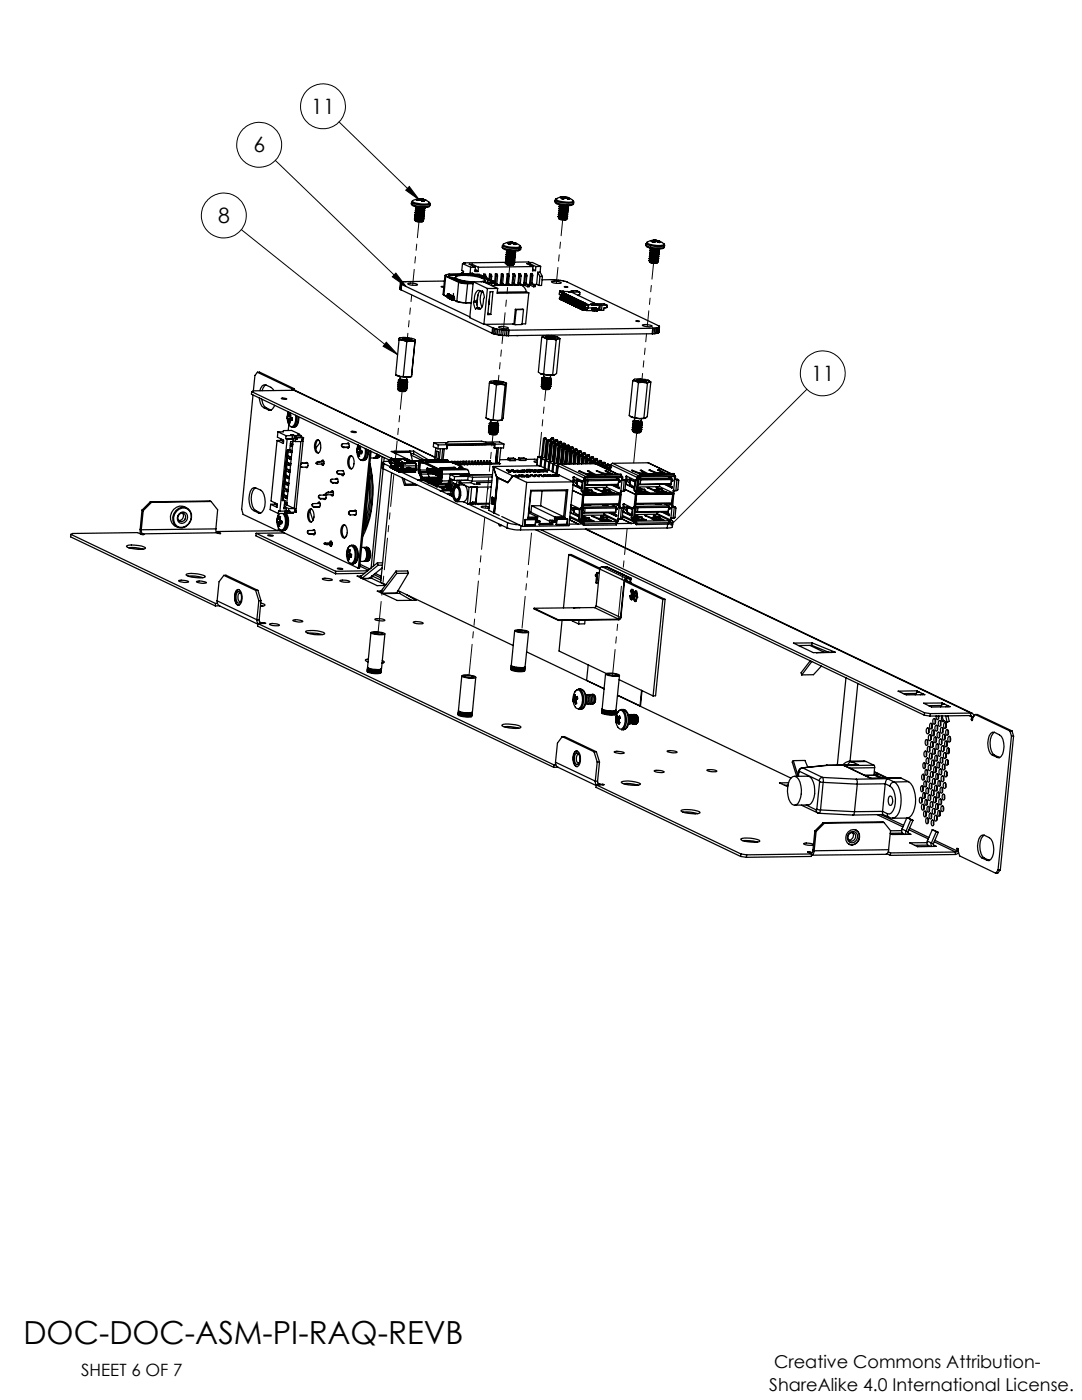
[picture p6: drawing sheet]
<svg xmlns="http://www.w3.org/2000/svg" width="216mm" height="279mm" viewBox="0 0 216 279" stroke-linecap="round" stroke-linejoin="round" font-family="sans-serif">
<defs><g id="words">
<text font-size="6.3" x="4.7" y="268.2">DOC-DOC-ASM-PI-RAQ-REVB</text>
<g font-size="4.2">
<text x="62.1" y="22.7">11</text>
<text x="50.6" y="30.4">6</text>
<text x="43.5" y="44.5">8</text>
<text x="161.8" y="76">11</text>
</g>
<g font-size="3.5">
<text x="154.5" y="273">Creative Commons Attribution-</text>
<text x="153.5" y="277.5">ShareAlike 4.0 International License.</text>
</g>
<text font-size="3.4" x="16.2" y="274.7">SHEET 6 OF 7</text>
</g></defs>
<g fill="none" stroke="#000" stroke-width=".2">
<path d="M54.9 32l26.1 25.2M67.7 24.3l16 15.6M81.7 37.2l2 2.7-2.7-1.9zM48.2 45.8l31.1 25M79 54.5l2 2.7-2.7-2zM77.1 68.3l2.2 2.5-2.9-1.7zM161 77.7l-26.9 26.9"/>
<circle cx="51.7" cy="28.9" r="4.5"/>
<circle cx="64.4" cy="21.2" r="4.5"/>
<circle cx="44.7" cy="43" r="4.5"/>
<circle cx="164.2" cy="74.5" r="4.5"/>
</g>
<path d="M77.1 68.3l2.2 2.5-2.9-1.7zM81.7 37.2l2 2.7-2.7-1.9zM79 54.5l2 2.7-2.7-2zM133.8 104.3l-.1 .5 .4-.2-.3 .2a.34 .34 0 0 0 .5 0 .34 .34 0 0 0 0-.4 .34 .34 0 0 0-.5-.1z" fill="#000"/>
<g fill="none" stroke="#000" stroke-width=".25">
<path d="M83.4 39.8h.1M83.4 39.8l-.4 .1h1M83.4 39.8v.2M83.5 39.7l-1 .2-.3 .3a4.8 4.8 0 0 0 3.5 .3l-.8-.6M83.5 39.7h.3M83.5 39.7h.1M83.5 39.7l-.1 .1M83.5 39.7v.2M83.8 39.7v.2M84 39.9a.43 .43 0 0 0 .7 .2l-.2-.2M84 39.7h.2M84 39.7h.1"/>
<path d="M84 39.7h-.2M84 39.7v.2M84.1 39.7h.1M84.1 39.7l.4 .1M84.2 39.7h.1M84.2 39.7l-.1 .3M84.2 39.7l-.1 .4M84.3 39.8l.7 .2-.4-.1M84.3 39.7v.4M84.5 39.9h.1M84.5 39.9v.2M84.6 39.9h.1"/>
<path d="M110.8 40a4.8 4.8 0 0 0 3.7 .3M110.8 40v.3a4.4 4.4 0 0 0 3.6 .3M111 39.7l-.2 .3M111 39.7h.1M111 39.7h-.1a3.4 3.4 0 0 0 2.6 .7l.8-.2v-.2M111.9 39.3l-.9 .4M112.1 39.4h.1M112.2 39.4h.1M112.2 39.4l-.2 .2a.43 .43 0 0 0 .7-.1M112.2 39.4v.3M112.3 39.3h.3M112.4 39.3h.1"/>
<path d="M112.4 39.3l-.7 .1h.4M112.4 39.3v.4M112.5 39.3h.1M112.5 39.3v.4M112.6 39.3h.1M112.6 39.3v.3M112.7 39.5h.1M112.7 39.3l.2 .1M112.7 39.3h.1M112.7 39.3v.2M112.8 39.5h-.1M112.8 39.5h.1"/>
<path d="M112.9 39.4h.3M112.9 39.4v.1M113.2 39.4l1.1 .6M113.2 39.4l.1 .1M113.2 39.4h.1M113.2 39.4v.2M113.3 39.5l.3 .1a.28 .28 0 0 1-.3 .2 .28 .28 0 0 1-.2-.2l-.2-.1M113.3 39.5h.1M113.3 39.5v.2M79.8 57.7l.1 .1M79.9 56.5v.1M79.9 57.8l.1 .1"/>
<path d="M79.9 56.5l-.1 1.2M79.9 56.6l-.1 1.1M79.9 56.6l.1 .1M80 56.7l.2 .1M80 56.7l-.1 1.1M80 57.9l18.2 8.6M80.2 56.8l13.6 6.5M80.2 56.8l-.2 1.1M81.4 56.6a2.12 2.12 0 0 1 1.9 .3 2.12 2.12 0 0 1-1.9-.3zM82.1 40.6l.3 .5M82.1 40.6v-.2a4.6 4.6 0 0 0 3.7 .3M82.1 40.6a4.4 4.4 0 0 0 3.7 .4"/>
<path d="M82.5 41.1l1.6 .3h1.2M82.7 43.7l.1 .1M82.7 43.7l.3 .2M82.8 43.7v.1M82.8 43.4a1.89 1.89 0 0 0 1.6 0l.2 .3a1.93 1.93 0 0 1-1.8 .1M82.8 42.5l.3 .2M82.8 44a1.41 1.41 0 0 0 1.7 .1M82.8 43.3v.1M82.9 43l-.1-.1a1.73 1.73 0 0 0 1.6 .1M82.9 42.1l.2 .2M82.9 42.4v.1M82.9 44v.1"/>
<path d="M82.9 42.5h.1M82.9 41.7l.2 .1M82.9 42.9l.9 .1h.7l.2-.2-.1-.1v.2l-.4 .2-1.3-.1M82.9 42.1l.1 .1M82.9 42.9v.1M82.9 43.9v.1M82.9 44h.1M82.9 41.7h.1M83 43.9h1.5M83 43.5l-.3 .2h.1M83 42.1v.1M83 43.5h.1"/>
<path d="M83 43.1l-.2 .1v.1M83 41.7h.1M83 43.1h.1M83 44l-.1 .1M83 41.3a1.57 1.57 0 0 0 1.4 .2M83 42.7l-.2 .2h.1M83.1 42.7h-.1M83.1 42.3l-.3 .1M83.1 42.3h1l.4-.1 .1 .1M83.1 41.9l-.2 .1 .1 .1M83.1 41.8v.1M83.2 41.5l-.3 .1 .1 .1"/>
<path d="M83.2 41.8l1.1 .1M83.2 41.4v.1M84.3 43.9l-.6 .2-.7-.1M84.3 43.5l-.6 .1-.7-.1M84.4 43l-.4 .2-1-.1M84.4 43.9l.1 .1a1.51 1.51 0 0 1-1.6 .1M84.4 42.7l-.6 .1-.7-.1M84.4 43l.2 .1M84.5 42.2l-.6 .2-.8-.1M84.5 41.4l-.1 .1M84.5 42.6l.1 .1M84.5 42.6l-.4 .2-1-.1"/>
<path d="M84.5 43.5l.1 .2-.5 .2-1.3-.2M84.5 41.8l-.4 .2-1-.1M84.5 43.1l.1 .3h-.2h-1.6M84.5 43.1l.1 .2-.2 .1-1.6-.1M84.5 41.4l-.6 .2-.7-.1M84.6 41.8l-.3 .1M84.6 41.8l.2 .2a2.02 2.02 0 0 1-1.8 .1M84.6 42.3l.1 .2-.2 .1-1.6-.1M84.6 42.3l.1 .2-.5 .1-1.3-.1M84.6 41.9l.1 .2-.2 .1h-1.5M84.7 41.4l.1 .2-.2 .1-.7 .1-.9-.1M84.7 41.5v.2l-.4 .1-1.3-.1"/>
<path d="M85.6 40.4l.2 .3M85.8 41l-.2 .3h-.2M85.8 40.7v.3M88.6 57.2h-.6l.5 .1M88.6 58.9l.5 .3M88.7 56.1l-7.5 .1a1.58 1.58 0 0 0-1.3 .3M88.9 55.1l-.1-.1-.4 3.7 .2 .2M88.9 55.1l2.6 1.2M88.9 55.1l-.3 3.8M89 55.1h-.1M89 55.1l2.6 1.2M89.1 59.2h.1"/>
<path d="M89.2 59.2h.5M89.2 59l-.1 .2M89.2 59h.1M89.3 58.9h.1M89.3 58.9l-.1 .1M89.3 59l-.1 .2M89.3 59h.6M89.3 58.9h.6v.1M89.3 58.9v.1M89.4 58.6l-.1 .3M89.4 58.6l.1 .1M89.4 58.6l1 .5"/>
<path d="M89.5 59.5h.1M89.5 58.7h.1M89.5 59.4h.1M89.5 58.7l-.2 .2M89.5 58.7l1 .5M89.5 59.5l.2 .1M89.5 59.4v.1M89.5 59.4l.2 .1M89.5 59.3h.1M89.5 54.8l-.6 .1 .1 .2M89.5 54.8h.1M89.5 59.3h.9"/>
<path d="M89.5 59.2v.1M89.7 59.6h.1M89.7 59.5h.1M89.7 59.5v.1M89.7 59.6h.8M89.7 59.5h.8M89.9 59l-.3 .2M89.9 59l-.2 .1M89.9 58.9v.1M90 59.7h.1M90 59.8l.2 .1M90 59.8h.1"/>
<path d="M90 59.7v.1M90 59.7l.2 .1M90.1 59.7h-.1M90.1 59.7h.1M90.1 59.7h.4M90.1 59.7l.2 .1M90.2 59.9h.1M90.2 55.4l1.3 .6M90.2 59.8h.1M90.2 55.4h.1M90.2 59.9h.4M90.2 59.8v.1"/>
<path d="M90.3 55.4h.1M90.3 59.8h.1M90.3 59.8h-.1M90.3 59.8l-.1 .1M90.3 59.8h.2M90.3 59.2v.1M90.3 59.2h.1M90.3 59.1v.1M90.3 55.5h.5M90.3 59.3h.1M90.4 59.1h.1M90.4 59.1l-.1 .1"/>
<path d="M90.4 59.2l-.1 .1M90.4 59.2h.1M90.4 59.1v.1M90.4 59.1l.1 .4M90.4 59.3h.1M90.4 59.2v.1M90.4 59.1l.1 .1M90.4 59.3l.1 .1h-1M90.5 59.2v.3M90.5 58.6v.6M90.5 59.6l.1 .3M90.5 59.6h.1"/>
<path d="M90.5 59.5h.1M90.5 59.5v.1M90.6 59.9h.1M90.6 59.9l.6 .2M90.6 59.9l.6 .3M90.8 55.4v.3M90.9 55.2v.3l.8 .4 2.7 .4M91.1 54.9l-1.6 .1 .1 .2 .6 .2M91.1 55l-.9-.1-.7 .2M91.1 54.9v.1M91.1 55h.1M91.1 55v.2"/>
<path d="M91.1 55v.1M91.5 56a3.2 3.2 0 0 0 2.5 .4h.4M91.5 56h.1M91.5 56.3l1.8 .3M91.5 56.3l-.3 3.8M91.5 56v.1M91.6 56.3h-.1M91.6 56.3l1.7 .3M92.1 54.5v.2M92.1 54.5h.4M92.3 52.6l-.2 1.4 .4 .2-.1 .4-.3-.1M92.3 52.6l1.6 .7"/>
<path d="M92.5 54.4h-.1v.1M92.6 52.5l.2 .1h-.5M92.6 52.5l-.1 .1M93.3 56.6h.1M93.3 56.6h1.1M93.3 56.6l-.4 3.8M93.4 54.9a4.1 4.1 0 0 1 2.7 .4M93.4 54.9h-2.3M93.4 54.9h.1M93.4 54.9l-2.3 .1M93.4 54.9v.1M93.5 54.9a4.2 4.2 0 0 1 2.6 .4"/>
<path d="M93.5 54.9l-.1 .1M93.8 54.5l.1 .2M93.8 54.5h.5l.1 .2M93.9 53.3l-.1 1.2M93.9 53.3h1M94.2 52.7h-.6l1.3 .6M94.2 52.7l1.3 .6M94.2 52.7v.3M94.3 54.7l1.7 .3M94.3 54.7h.1M94.3 54.7l-4.8 .1M94.4 56.2h2.1l2.8 1.4"/>
<path d="M94.4 56.2l2.9 1.4M94.4 56.2l-.7 7.2 2.9 1.3M94.8 53.9h.1M94.8 53.9l.6 .3M94.9 53.3l-.1 .9h.6M95.2 59.7h.1M95.2 59.8h.1M95.4 54.8l.3 .1M95.4 54.8h.1M95.4 58.9l-.2 1.1M95.5 53.3l-.1 .9M95.8 58a2.23 2.23 0 0 0-.6 2"/>
<path d="M96 58.2l.2-.2 .4 .8 .1 .6-.3 .8a1.52 1.52 0 0 1-.8 1.5l-.5-.2M96 58.2l-.5-.3a1.85 1.85 0 0 0-.8 2.1M96 56.2l.7-.2a4.5 4.5 0 0 0-3.1-1h-.8a2.74 2.74 0 0 0-1.9 .3v.2a7.2 7.2 0 0 0 3.5 .8M96 55l2.6 1.2M96 58.2h.3M96 55h.1M96.1 55.3v.1M96.1 55.4h.1M96.1 55.4v.1M96.1 55.4l.8 .2 .4 .4M96.1 55.3l.9 .3 .4 .3M96.1 55.3h.1"/>
<path d="M96.2 58.2a3.2 3.2 0 0 0 0 3.1M96.5 54.7l.1 .5M96.5 54.7l.4 .1v.4M96.5 54.7v.5M96.6 55.2h.1M96.6 55.2h.3M96.7 55.8l.1 .2-.4 .2M96.8 56.2l.3 .2M96.8 56v.3M96.9 55.2v.2M97.3 57.6l-.7 7.1M97.3 57.6h2"/>
<path d="M97.3 56h.1M97.3 56v.3M97.3 56l.6 .1 .2 .2M97.3 56v.4M97.4 55.9l.7 .3-.5 .2h-.8M97.4 55.9l-.1 .1M97.6 59.7l-.1 1.1M97.7 54.7l.1 .5M97.7 54.7l.4 .1v.4M97.7 54.7l-.1 1M97.8 58.2h.6l-.5 4.6h-.6zM97.8 55.2v.6"/>
<path d="M97.8 55.2h.3M98.1 56.5v.1M98.1 56.5h-1M98.1 56.6v.4l5.8-.1a1.6 1.6 0 0 1 1.2 1.3M98.1 56.6l.7-.2-.1 .6M98.1 55.2l-.1 .7M98.1 56.6h-.8M98.6 56.2l.1 .2-.6 .1M98.6 56.2h.1M98.7 56.9l.1 .1M98.8 54.7l.2 .4M98.8 56.6v.1"/>
<path d="M98.8 54.7h.4l.1 .4M98.8 54.7l-.1 1.6M98.8 56.7l.6 .2M98.8 56.7h.4M98.8 56.6h.3M99 55.1l-.2 1.5M99 55.1h.3M99.1 56.6l.1 .1M99.2 56.7l.5 .2M99.3 55.1l-.2 1.5M99.3 57.6l-.1 .9h6.3M99.9 56.8l-.4 .1"/>
<path d="M100 56.6v.1M100 56.7l.6 .2M100 56.6h.3M100 54.7l-.2 1.8 .1 .4M100 54.7l.2 .4M100 54.7h.4v.4M100.2 55.1l-.2 1.5M100.2 55.1h.2M100.2 49.3l.1 .2a5 5 0 0 0 3.5 .4l.1-.2M100.2 49.3l.1-.3a4.5 4.5 0 0 0 3.6 .4M100.2 49.3a4.9 4.9 0 0 0 3.7 .4M100.3 56.6v.1"/>
<path d="M100.3 56.7h-.3M100.3 56.7l.6 .2M100.4 55.1l-.1 1.5M100.6 56.8h.5M100.8 52.5l.7 .1h1M100.8 52.5l.2 .1M100.8 52.5l.1 .1M100.9 52.1l.2 .2M100.9 52.6l.2 .1M100.9 52.6h.1M100.9 52.1l1 .2 .7-.1M101 51.3l.6 .1h1.1l-.3 .1a1.7 1.7 0 0 1-1.4-.2z"/>
<path d="M101 52.6h1.5M101 52.4l-8.4 .1M101.1 52.8h.1M101.1 52.7h1.2M101.1 50.4l1 .2 .6-.1M101.1 52.7l1.3 .1M101.1 52.8a1.71 1.71 0 0 0 1.4 0M101.1 52.8h1.3M101.1 52.7h-.1M101.1 52.3l-.3 .2M101.1 50l.3 .1h1.4M101.1 52.3h.1"/>
<path d="M101.1 51.9l-.2 .2 .7 .1 1-.1M101.1 51.9h.1M101.2 51.5l-.3 .1 1.1 .2h.6M101.2 56.6v.1M101.2 51.5h.1M101.2 56.6h.3M101.2 51l-.3 .2 .7 .2 1.1-.1M101.2 54.6l-.2 2 .1 .3M101.2 54.6l.1 .5M101.2 54.6l.4 .1v.4M101.2 56.7h.3M101.2 56.7l.5 .2"/>
<path d="M101.2 50.7l-.2 .1 .7 .2 1-.1M101.3 50.6l.5 .1 .7-.1M101.3 50.6l-.1 .1M101.3 48.4l-.9 .4a4.5 4.5 0 0 0 3.4 .4l-.1-.2-.8-.5M101.3 50.3h-.2M101.3 50.2v.1M101.3 55.1h.3M101.3 55.1l-.1 1.5M101.5 56.6v.1M101.5 56.7l.6 .2M101.6 48.4h-.4M101.6 48.4h.1"/>
<path d="M101.6 48.5l-.2 .1a.46 .46 0 0 0 .7 0M101.6 48.5h.1M101.6 55.1l-.1 1.5M101.6 48.4v.1M101.7 48.4l-.1 .3v-.3M101.9 48.3h.2M101.9 48.3h.1M101.9 48.3l-.3 .1M101.9 48.3v.4M102 48.3h.1M102.1 48.3h.1M102.1 48.3v.3"/>
<path d="M102.1 48.6h.1M102.1 48.3l.1 .1M102.2 48.4h.1M102.2 56.8h-.4M102.2 48.4v.2M102.3 48.4h.2M102.3 48.4l-.1 .2M102.3 56.6l.1 .1M102.3 56.6h.3M102.4 54.6l-.1 2.3M102.4 54.6l.1 .5M102.4 54.6l.3 .1 .1 .4"/>
<path d="M102.4 56.7h.3M102.4 56.7l.5 .2M102.4 52.2l-.5 .2-.8-.1M102.5 52.6l.1 .2h-.2M102.5 51.8l-.3 .2-1.1-.1M102.5 55.1h.3M102.5 55.1l-.2 1.5M102.5 52.6l-.2 .1M102.5 48.4l.2 .1M102.5 51.4l-.5 .2-.8-.1M102.5 52.2l.1 .1M102.5 52.6h.1"/>
<path d="M102.5 48.4v.2M102.6 52.2l-.7 .2-.8-.1M102.6 51.8l.2 .2-.2 .1M102.6 52.1v.1M102.6 51.8l-1 .1-.7-.2 .2 .2M102.6 51.4l.2 .2-.2 .2M102.6 51l-.6 .2-.8-.1M102.6 51.8h.1M102.6 51l.2 .2-.1 .1M102.6 52.3l.1 .2-.2 .1M102.6 50.6l-.3 .2-1-.1M102.6 56.6l.1 .1"/>
<path d="M102.6 52.3l3.7 .1 1.6 .8M102.7 48.5h.1M102.7 50.2l-.4 .1h-1M102.7 48.5l-.1 .2 .1-.2M102.7 51.8h-.1M102.7 51.3l-.1 .1M102.7 56.7l.5 .2M102.7 51.8l-.8 .2-.7-.1M102.7 50.6l.1 .1M102.7 50.9v.1M102.7 50.6h-1l-.7-.1 .3 .1M102.7 50.6l-.2 .1"/>
<path d="M102.7 48.5h.2M102.7 50.2l.2 .1-.2 .2M102.7 50.5v.1M102.8 50.9l-.4 .2a1.52 1.52 0 0 1-1.4-.2l1.1 .1h.6M102.8 50.1l-1 .1-.7-.1a1.75 1.75 0 0 0 1.5 .1M102.8 50.1l-.2 .1M102.8 48.5l.3 .3h-.4l-.5-.2M102.8 48.5h.1M102.8 50.7h.1l-.2 .2M102.8 48.5l-.1 .3M102.8 55.1l-.2 1.5M103 56.8h.4"/>
<path d="M103.5 56.6h.1M103.5 56.6h.3M103.5 54.6l-.1 2.3M103.5 54.6l.1 .5M103.5 54.6h.4l.1 .5M103.5 56.6l.7 .3M103.6 55.1l-.1 1.5M103.8 49l.1 .4M103.8 56.6h.1M103.8 56.6l.7 .3M103.9 49.4v.3M104 55.1h-.4"/>
<path d="M104 55.1l-.2 1.5M104.2 56.8h.4M104.2 56.9v.1M104.2 56.9h.3M104.5 56.9l-.1 .2M104.7 56.5v.1M104.7 56.5h.3M104.7 54.6l-.2 2.1 .2 .2 .6 .3M104.7 54.6l.1 .5M104.7 54.6h.3l.1 .5M104.7 56.6h.3M104.7 56.6l.6 .3"/>
<path d="M104.8 55.1l-.1 1.4M104.8 55.1h.3M105 56.5v.1M105 56.6l.6 .3M105.1 58.2l-5.9 .1M105.1 58.2l.4 .3M105.1 55.1l-.1 1.4M105.3 56.8h.4M105.3 56.9h.3M105.3 56.9v.3M105.5 58.5l-.6 6.1h-.7M105.6 56.9v.3h-.3"/>
<path d="M105.7 52.6l1.2 .6M105.7 52.6h-.6l1.3 .6M105.7 52.6v.2M105.9 54.6l-.2 2 .1 .3 .7 .3M105.9 54.6l.1 .5M105.9 56.5v.1M105.9 54.6h.3l.1 .4M105.9 56.6l.6 .3M105.9 56.6h.3M105.9 56.5h.3M106 55.1l-.1 1.4M106.2 56.5v.1"/>
<path d="M106.2 56.6l.6 .3M106.3 53.8h.1M106.3 55l-.3 .1M106.3 55l-.1 1.5M106.3 53.8l.6 .2M106.4 53.2l-10.9 .1M106.4 53.2l-.1 .8h.6M106.5 56.8h.6M106.5 56.9h.3M106.5 56.9v.3M106.8 56.9v.3h-.3M106.9 53.2v.8"/>
<path d="M107.1 56.8l.5 .2M107.3 54.3h.5M107.3 54.3l-.2 2.5M107.3 54.3l.4 .9M107.7 55.2h.5M107.7 55.2l-.1 1.8M107.8 54.3l.4 .9M107.9 53.2h-1M107.9 53.2l-.1 1.1M108.2 55.8h2.1l2.8 .4 18.4 8.8 .1 .2M108.2 55.2l-.1 1.8h-.5M110.1 56.2a2.12 2.12 0 0 1 1.9 .3 2.12 2.12 0 0 1-1.9-.3z"/>
<path d="M110.8 40.3v.1a4.6 4.6 0 0 0 3.3 .6l.3-.4M111.4 43.3l.3 .2M111.4 42.9l.3 .1M111.4 42.8l.9 .2 .9-.1M111.5 42.5a1.81 1.81 0 0 0 1.7 0M111.5 43.2l-.1 .1 .5 .1 1.3-.1M111.5 42.4l.8 .2 .9-.1M111.5 43.6l.4 .3h.8M111.5 42.1l.3 .1M111.5 42.8l-.1 .1 .9 .1 .9-.1M111.5 41.7l.3 .1M111.6 41.2l.2 .2"/>
<path d="M111.6 42.4h-.2a2.61 2.61 0 0 0 1.8 .1M111.6 42l-.1 .1 .8 .1 1-.1M111.6 59.6l.2 .1M111.6 43.5h.1M111.6 59.6l.1 .1M111.7 43.1l-.3 .1 .8 .2 1-.1M111.7 41.6h-.2a2.25 2.25 0 0 0 1.8 .1M111.7 43v.1M111.7 58.3l-.1 .4 .2 .1v.6M111.7 59.5h.1M111.7 59.5l-.1 .1M111.7 58.3h.1"/>
<path d="M111.7 58.3l.4 .2M111.7 59.7h.1M111.7 42.6l-.3 .2M111.7 58.1l2.3 .2 4.7 2.2M111.7 58.1l5.7 2.7M111.7 58.1v.2M111.7 59.5v.2M111.8 42.3l-.4 .1M111.8 42.2v.1M111.8 59.5h.1M111.8 41.8l-.3 .2 .8 .2 1-.1M111.8 59.7l.1 .1"/>
<path d="M111.8 41.8h.1M111.8 59.5v.2M111.8 59.5l.1 .2M111.8 59.7h.1M111.8 41.5l-.3 .1 .9 .1h.9M111.8 41.4v.1M111.9 41l-.3 .2 1.2 .1 .5-.1a2.52 2.52 0 0 1-1.7 0h.1M111.9 59.7v.1M111.9 41h.1M111.9 41h1.2M111.9 59.4l-.1 .1M111.9 59.3v.1"/>
<path d="M111.9 59.8h.1M111.9 59.3h.1M111.9 59.4h.1M112 59.5v.2M112 59.3l-.1 .1M112 59.8v.1M112 59.5h.1M112 59.3h.1M112 59.3h-.1M112 59.8l.1 .1M112 59.7h.1M112 59.7v.1"/>
<path d="M112 59.4v.1M112 59.5h-.2M112.1 59.9h.1M112.1 59.6l-.2 .2M112.1 59.6v.1M112.1 59.8l.1 .1M112.1 59.4l-.1 .1M112.1 59.3h-.1M112.1 59.7h.2M112.1 59.7l.1 .2M112.1 59.7v.1M112.1 59.5v.1"/>
<path d="M112.1 59.5h.1M112.1 58.4h.3M112.1 59.5l.1 .1M112.1 58.4l.1 .1M112.1 58.4l-.1 .9M112.2 59.9h.1M112.2 58.5l-.1 .8M112.2 59.6l-.1 .1M112.2 59.5h-.1M112.2 59.3l-.1 .1M112.2 59.5v.1M112.2 59.5h.1"/>
<path d="M112.2 59.3l.1 .1M112.3 59.9l.1 .1M112.3 59.4h-.3M112.3 59.9h.1M112.3 59.6v.1M112.3 59.5h-.1M112.3 59.6h.1M112.3 59.8h.1M112.3 59.6l.1 .1M112.3 59.5h.1M112.3 58.5h.1M112.3 59.8v.1"/>
<path d="M112.3 58.5h.2M112.3 58.5l-.1 .8M112.3 59.8h.2M112.4 59.7h-.1M112.4 59.7h.1M112.4 59.5v.2M112.4 59.5l-.1 .1M112.4 59.4l-.1 .1M112.4 58.4l-.1 .1M112.4 59.4h.1M112.4 59.5l.1 .1M112.4 58.5l-.1 .9"/>
<path d="M112.4 58.4l-.2 .1M112.4 60l.1 .1M112.4 59.4v.1M112.4 58.5h.1M112.4 58.6h.2M112.4 58.6h.1M112.4 60h.1M112.4 58.6v.8M112.5 59.7l-.1 .1M112.5 59.7h.1M112.5 59.5v.1M112.5 59.9h.1"/>
<path d="M112.5 58.6l.3 .1M112.5 58.5v.1M112.5 59.9l-.1 .1M112.5 59.9v.1M112.5 58.6l-.1 .8M112.5 59.6v.1M112.5 59.5h.1M112.5 59.6h.1M112.5 59.8l.1 .1M112.5 59.6l.1 .1M112.6 57.2l.7 .1zM112.6 59.9v.2l.2 .1"/>
<path d="M112.6 59.7h-.1M112.6 59.5l-.1 .1M112.6 59.9h.2M112.6 59.6l.1 .2M112.6 59.8h-.1M112.6 59.8h.1M112.6 58.6h.1M112.6 59.9v.2M112.7 43.9h.2zM112.7 59.8l-.1 .1M112.7 59.8h.1M112.7 59.5l-.1 .1"/>
<path d="M112.7 59.5v.1M112.7 58.7l-.2 .8M112.7 58.7h.1M112.7 58.7l-.1 .8M112.7 59.9h.1M112.7 59.9h-.1M112.7 59.6l-.1 .1M112.7 58.7h.3M112.7 58.7v.8M112.8 59.9h-.1M112.8 59.9h.1M112.8 59.8v.1"/>
<path d="M112.8 59.7l-.2 .1M112.8 59.6v.1M112.8 58.7h.1M112.8 59.6l.1 .1M112.8 58.7l-.1 .9M112.9 59.8h-.1M112.9 59.8h.1M112.9 59.8l-.1 .1M112.9 59.7h-.1M112.9 59.8h.2M112.9 59.9v.3M112.9 58.8h.2"/>
<path d="M112.9 58.7h.1M112.9 59.9l.1 .1M112.9 58.8h.1M112.9 58.8l-.1 .8M113 43.4l-.5 .2-.9-.1M113 58.7v.1M113 43l-.5 .2-.8-.1M113 60h-.3v.1M113 59.8l-.1 .1M113 59.7l-.1 .1M113 59.8l.1 .1M113 59.7h.1"/>
<path d="M113 59.9v.1M113 58.8h.1M113 58.8l-.1 .9M113 43.4l.1 .1M113.1 43l.1 .1v.2M113.1 42.6l-.5 .2-.9-.1M113.1 59.9h-.1M113.1 59.7l-.1 .1M113.1 59.9h.1M113.1 59.8v.1M113.1 58.8v.1M113.1 58.8l.2 .1"/>
<path d="M113.1 58.8l-.1 .9M113.1 43.5h.1a1.59 1.59 0 0 1-1.7 .1l.1-.1M113.1 42.2l-.5 .2-.8-.1M113.1 60h.1M113.1 42.6l.2 .2-.1 .1M113.1 41.8l-.5 .1-.8-.1M113.1 59.9v.1M113.1 59.8h.1M113.1 58.8h.1M113.1 58.9v.8M113.2 43.4l-.7 .1h-.8M113.2 42.2l.1 .1-.1 .2"/>
<path d="M113.2 41.3l-.5 .2h-.9M113.2 42.9a1.82 1.82 0 0 1-1.5 .1M113.2 43.6l-.5 .3M113.2 41.8l.2 .1-.1 .2M113.2 41l-.5 .1-.8-.1M113.2 59.9l-.1 .1M113.2 59.8l-.1 .1M113.2 42.9h.1M113.2 58.8l.1 .1M113.2 59.9h.1M113.2 41.3l.1 .1M113.2 58.9h.3"/>
<path d="M113.2 58.9h.1M113.2 58.9l-.1 .9M113.3 42.1l-.7 .2-.8-.1M113.3 42.1h.1M113.3 58.9h.1M113.3 58.9h.2M113.3 58.9l-.1 .9M113.3 41.4l.2 .2-.2 .1M113.3 59.9h-.1M113.3 59.9h.1M113.3 41.7l-.9 .2-.6-.1M113.4 41.3l-.7 .2-.8-.1"/>
<path d="M113.5 59.9l-.2 .2M113.5 58.9l-.2 1M113.5 59.9h.1M113.5 59.9l-.3 .1M113.6 59.1h.1M113.6 59.1l-.1 .8M113.6 59.1l-.2-.1-.1 .9M113.7 59.2h.2M113.7 59.2h.1M113.7 59.2l-.1 .8M113.7 59.1v.1M113.7 59.1h-.1"/>
<path d="M113.8 59.2l.3 .1M113.8 59.2l-.1 .8M113.8 58.2h-.4M113.8 58.2l.3 .1M113.9 59.2h.1M113.9 59.3h.2M113.9 59.3l-.1 .8M114 58l.3 .2h-.5M114 59.3v.9M114 58v.2M114 59.3h.2M114 59.3l-.1 .8"/>
<path d="M114.1 58.3h.1M114.1 59.3h.1M114.2 59.4h.2M114.2 59.3h.1M114.2 59.4h.1M114.2 59.4l-.1 .8M114.2 59.3v.1M114.2 59.4v.9M114.3 40l.2 .3M114.3 40h.1M114.3 59.4l.2 .1M114.3 59.4l.1 .1"/>
<path d="M114.3 59.4l-.1 .9M114.4 59.4h.1M114.4 59.5l-.1 .8M114.5 40.3l-.1 .3M114.5 59.4v.1M114.5 59.5h.2M114.5 59.5h.1M114.5 59.5l-.1 .9M114.5 59.5l.3 .1M114.7 59.6h.1M114.7 59.5v.1M114.7 59.6l-.1 .9"/>
<path d="M114.7 59.6l-.2 .8M114.8 59.6v.1M114.9 59.7l-.1 .8M114.9 59.8h.2M114.9 59.8h.1M114.9 59.8v.8M115 58l.6 .3M115 58h-1M115 59.8l-.2-.1-.1 .8M115 59.8l.3 .1M115 59.8l-.1 .8M115.1 59.8l.1 .1"/>
<path d="M115.1 59.8l-.1 .9M115.1 59.8h.1M115.2 59.9h.1M115.2 59.9l-.1 .8M115.3 59.9h.2M115.3 59.9h.1M115.3 59.9l-.1 .8M115.3 59.9l.3 .1M115.3 59.9v.9M115.5 59.9v.1M115.6 58.3l.1 .4M115.6 58.3h-1.5"/>
<path d="M115.7 58.7l-.4 .2M115.7 58.7l-.3 .3M128.9 48.9v.1a.91 .91 0 0 0 1 .5l1.4 .2a1.05 1.05 0 0 0 1.3-.4M128.9 48.9v-.3a4.7 4.7 0 0 0 3.7 .4M128.9 48.9a4.6 4.6 0 0 0 3.7 .4M129.5 51.5l.5 .2M129.6 51.2l.4 .1M129.6 51.2a1.92 1.92 0 0 0 1.8 .1M129.7 50.4a1.82 1.82 0 0 0 1.7 0M129.7 50.4l.4 .1M129.7 50l.3 .2M129.7 50l.5 .1"/>
<path d="M129.8 49.6a1.51 1.51 0 0 0 1.5 .1M129.8 49.5l.4 .2M129.8 49.9l.4 .2M129.8 52.2l.3 .2M129.8 52.2l-.2 .1M129.8 51.8l-.3 .2 .5 .1M129.8 49.5l.4 .1M129.9 51l-.3 .2 .5 .1M129.9 50.6l-.3 .1 .5 .2M130 52.2l-.5-.2 .3 .2M130 50.2l-.3 .1 .4 .1M130 52.1v.1"/>
<path d="M130 48l-1 .4a4.7 4.7 0 0 0 3.5 .5v-.2l-.3-.3-.9-.4M130 51.7v.1M130.1 52.4h-.1M130.1 51.3h-.1M130.1 50.9h.1M130.1 50.4v.1M130.2 50.1h.1M130.2 49.7h1.1M130.2 49.6l.5 .1M130.2 49.6v.1M130.3 48.1h.1M130.3 48.1l-.1 .1a.41 .41 0 0 0 .6 0"/>
<path d="M130.3 48.1v.2M130.4 48l-.1 .1M130.4 48v.3M130.4 47.9h.3M130.5 47.9l-.6 .1h.5M130.5 47.9h.2M130.5 47.9h.1M130.5 47.9v.5M130.7 47.9h.1M130.7 47.9v.4M130.8 48.2h.3M130.8 47.9l.3 .1"/>
<path d="M130.8 47.9h.1M130.8 47.9v.3M131.1 48l.2 .1M131.1 48v.2M131.1 52.2l-1 .2M131.1 51.8l-.5 .1h-.8M131.1 48.2h.1M131.2 51.4l-.3 .1h-1.3M131.2 52.2h.1M131.2 52.2l.1 .2-.3 .1-1-.1M131.2 51.8h.1M131.2 50.9l-.5 .2-.8-.1"/>
<path d="M131.2 51.3l.1 .1M131.3 52.1l-.9 .2-.6-.1M131.3 50.9l.2 .3-.7 .1h-.7M131.3 51.8l.1 .2-.4 .1h-1M131.3 50.5l-.5 .2-.9-.1M131.3 52.4a1.49 1.49 0 0 1-1.6-.1l.3 .1M131.3 51.4l.1 .2-.3 .1h-1.1M131.3 50.1l-.8 .2-.5-.1M131.3 51.7l-.4 .2a1.42 1.42 0 0 1-1.4-.3l.5 .2M131.3 49.7l-.5 .2-.8-.1-.3 .1M131.3 48.1h.1M131.3 48h.1"/>
<path d="M131.3 50.5l.2 .1-.1 .2-1.3 .1M131.3 48.1v.2M131.3 48v.1M131.4 52l-.4 .2h-1M131.4 50.1l.2 .1-.2 .2h-1.3M131.4 50.9l-.3 .1a1.59 1.59 0 0 1-1.5-.2l.5 .1M131.4 51.6l-.3 .2h-1.1M131.4 48.2l.4 .2-.6-.2M131.4 48.1v.1M131.4 48.2v.1M131.5 50.1l-.7 .1h-.8M131.5 51.2l-.4 .2-1.1-.1"/>
<path d="M131.5 49.7l.1 .2-.4 .2h-1M131.5 50.8l-.4 .1h-1M131.6 50.3l-.4 .2h-1.1M131.6 50l-.4 .1h-1M132.4 48.6l.2 .4M132.6 49v.3M50.2 78.2v.5l27.6 13.2M50.2 78.2l27.9 13.3M50.5 78.8l-2.3 22.8 .3 1.1 6.9 3.2M50.6 78l-.4 .2M51.4 74.3l-.5 .6-.3 3.1M51.4 74.3l6.8 3.3"/>
<path d="M51.4 74.3h.4l6.9 3.3M51.8 79.4a2.31 2.31 0 0 0 .8 2M52.2 79.7a2.44 2.44 0 0 0 .9 1.7M53 76.8l-.5 .7-.2 .5M54.6 77.9a2.34 2.34 0 0 0-1.9-1.1l-.4 .2-.4 1M56.2 79.5l1 .1-.5 .1zM58.2 77.6l.1 .3M58.2 77.6h.5M58.7 77.9l28 13.3zM58.7 77.9l-8.1 .1M58.7 77.6l.1 .3M78.9 74.8l.8 .3"/>
<path d="M79 74.8h.1M79 74.8l.7 .3M79.3 77.6l.3 .2M79.4 77.2l.6 .2 1.1-.2M79.4 76.8l.3 .1-.3 .1M79.4 76.7a1.93 1.93 0 0 0 1.9 0M79.4 76.3h.1M79.5 76.3l.2 .2M79.5 77.9l.1 .1a1.41 1.41 0 0 0 1.5-.1M79.5 75.8l.3-.1 1 .1M79.5 75.9l.5 .2M79.6 75.8l-.1 .1"/>
<path d="M79.6 77.8h-.1l.1 .1a1.62 1.62 0 0 0 1.5-.1M79.6 77.8h1.3M79.6 67.9h.8M79.6 67.9l-.6 6.9M79.7 67.6l.7 .3M79.7 67.6a4.2 4.2 0 0 1 3 .1l.1 .2M79.7 67.6l-.1 .3M79.7 75.1h.8M79.7 75.1l1.6 .2M79.7 67.5v.1M79.7 76.6h1.3M79.8 76.1l-.3 .1"/>
<path d="M79.8 75.6l1 .2M79.8 75.6l.7 .2 .6-.1M79.8 67.5h-.1M79.8 75.6h-.1M79.8 75.1v.5M80 76.1l-.5-.2a1.52 1.52 0 0 0 1.5 .2M80.3 67.6h.8l1 .3M80.3 67.6h.1a2.25 2.25 0 0 1 1.6 .3M80.3 67.6v.1M80.3 67.6a2.08 2.08 0 0 1 1.9 .2 2 2 0 0 1-1.9-.2zM80.3 67.7h1.2l.5 .2M80.4 67.9l1.6 .2"/>
<path d="M80.4 67.9l.8 .3M80.5 75.1l.8 .2M80.8 75.8l-1.3 .1M80.9 77.4l-1.5 .1M81 76.1h.3M81 77.7l.1 .1M81 77.3l.2 .1a2.1 2.1 0 0 1-1.9 .1l.3 .1a1.82 1.82 0 0 0 1.6-.1M81.1 77.6l-.5 .2h-1M81.1 76.9l.1 .1a2.13 2.13 0 0 1-1.8 .1 2.06 2.06 0 0 0 1.9-.1M81.1 76.4l.2 .2a1.78 1.78 0 0 1-1.8 .1l-.1-.1 .3-.1M81.1 76.1l-.7 .1-.7-.1M81.1 76.8l-.7 .2-.7-.1 1.2 .1"/>
<path d="M81.1 75.7l.2 .1M81.2 75.3l-.1 .4M81.2 68.2l-.7 6.9M81.2 76.4l-.8 .2-.7-.1M81.3 75.9l-.3 .2h-1M81.3 76.1v.1a1.68 1.68 0 0 1-1.9 0h.1M81.3 76.3a2.32 2.32 0 0 1-1.9 0M81.3 76.7h.1M81.4 76.2v.1M82 68.1l-.8 .1M82 68.1l.8 .1M82.1 75.1l-.8 .2"/>
<path d="M82.7 67.7l.2 .1M82.8 68.2l-.7 6.9M82.8 67.9l-.8 .2M82.8 67.9v.3M82.8 67.9l-.7 7.2M91.2 60.1l1.7 .3M91.2 60.2l1.7 .3M91.2 60.1v.1M92.9 60.4v.1M92.9 60.4h1M93.9 60.4l.1 .1M93.9 60.4l-1 .1"/>
<path d="M93.9 60.4h.1M94.1 60.4h-.2M94.5 60.3l.4 1.4 .2-.2M94.5 60.3h.6M94.7 60h.5M94.7 60l-.2 .3M95.1 60.3l.3 1.2M95.1 60.3l.1 .1M95.1 61.5h.6l.2 .1M95.2 60.2h.1M95.2 60l-.1 .9M95.2 60l-.1 .3"/>
<path d="M96.8 64.7l1.5 .7M97.4 62.5l.5 .3M97.5 60.6h.1M97.6 60.4l-.1 .1M97.6 76.4l.8 .1M97.6 76.4l-.6 7M97.8 76.2a.44 .44 0 0 0 .6 .3M97.8 76.2a4 4 0 0 1 3.2 .3l-.1 .1M97.8 76.2l-.2 .2M97.9 76.1h.1M97.9 76.1l-.1 .1M98.2 66.5l.1 .1"/>
<path d="M98.3 65.4l.1 .1M98.3 65.4l-.1 1.1M98.3 66.6h.3M98.4 76.5l1.5 .2M98.4 76.5l.7 .3M98.4 76.2a2.32 2.32 0 0 1 2 .3 2.73 2.73 0 0 1-2-.3zM98.4 65.5h.3M98.4 65.5l-.1 1.1M98.6 66.6l.6 .2M98.7 65.5l.3 .2M98.7 65.5l-.1 1.1M99 65.7h.3"/>
<path d="M99 65.7l-.1 1M99.1 76.8l-.7 7M99.2 66.8l.4 .1M99.3 65.7l.4 .1M99.3 65.7l-.1 1.1M99.5 65.2h.9l1.1 .3a2.73 2.73 0 0 1-2-.2zM99.6 66.9h.3M99.7 65.8h.3M99.7 65.8l-.1 1.1M99.9 76.7l-.8 .1M99.9 76.7l.9 .2M99.9 66.9l.4 .1"/>
<path d="M100 76.5l-1-.2h-.5l1.6 .3M100 76.5h.1M100 65.8l.4 .1M100 65.8l-.1 1.1M100.3 67h.4M100.4 65.9h.4M100.4 65.9l-.1 1.1M100.7 67h.3M100.8 76.9l-.7 6.9M100.8 65.9h.8M100.8 65.9l-.1 1.1M100.9 76.4l.2 .1"/>
<path d="M100.9 76.6l-1 .1M100.9 76.6l-.1 .3M101 67h.5M101.1 76.5l-.2 .1M101.1 76.5l-.7 7-.3 .3M101.1 65.9l-.1 1.1M101.5 65.9l-.1 1.1M101.6 65.9l-.1 1.1M102.5 64.7h.1M102.6 64.7v.1M102.6 64.7h-6M102.8 61.7l-.2 3"/>
<path d="M102.8 61.7l1.7 .1M102.8 61.7l.2 .1M103 61.8l-.3 3M103 67h.4M104.5 61.8l-.3 2.9-1.3 .1-.6-.1M104.5 61.8h-1.5M107.9 74.6h.6M107.9 74.6l1.5 .3M108 77.2l.6 .2 1-.1 .2 .1a1.73 1.73 0 0 1-1.6 0M108.1 76.8l.2 .1M108.1 76.7h-.1M108.1 76.3l.2 .2"/>
<path d="M108.1 67.3l.6 .1M108.1 67.3l-.7 7 .5 .3M108.1 75.9l.3 .2M108.1 75.8a2.09 2.09 0 0 0 1.9 .1M108.2 75.4l.2 .2M108.2 77.4a1.32 1.32 0 0 0 1.6 .1M108.3 76.5l-.2 .1M108.4 75.6l-.2-.1a1.66 1.66 0 0 0 1.5 .1M108.4 76.1l-.3 .1M108.4 76.1l1 .1 .3-.2 .3 .3M108.5 75.3l-.3 .1M108.5 67l-.2 .2 .4 .2"/>
<path d="M108.5 67h1.1l1.6 .2M108.5 74.6l.9 .3M108.5 75.2l.7 .2M108.5 75.3l.7 .1M108.5 75.2l.7 .2 .6-.1M108.5 67l-.4 .3M108.5 74.8v.4M108.7 67.4l1.4 .3M108.7 67.4l.4 .3M109 67.2a2.12 2.12 0 0 1 1.9 .3 2.12 2.12 0 0 1-1.9-.3zM109 67.2h.8l.9 .3M109 67.2a2.29 2.29 0 0 1 1.7 .3"/>
<path d="M109 67.2l1.7 .3M109.1 67.7l-.6 6.9M109.2 75.4h-1M109.6 67.5h.4M109.6 77.3l-.2 .1h-1.2M109.6 76.9l-.4 .1-.9-.1M109.7 76.9l-.7 .1-.7-.1M109.7 76.8l.2 .2a2.25 2.25 0 0 1-1.9 0l.3-.1M109.7 76.4l-.3 .2-1.1-.1M109.7 76.4l-.6 .2-.7-.1M109.7 76.4l.3 .2a2.39 2.39 0 0 1-1.9 .1v-.1M109.7 76.1l-.6 .1-.7-.1"/>
<path d="M109.8 75.7l-1.6 .1M109.8 75.6l.2 .2a1.72 1.72 0 0 1-1.9 0M109.8 75.3l.2 .2a2.08 2.08 0 0 1-1.6 .1M109.9 74.9l-.1 .4M109.9 77a2.04 2.04 0 0 1-1.9 .2v-.1M109.9 76.7a2.33 2.33 0 0 1-1.8 0M110 76.3a2.29 2.29 0 0 1-1.9 0M110 76.2a1.98 1.98 0 0 1-1.9 0v.1M110 76.7h.1M110 75.8v.1M110.1 67.7h-1M110.1 67.7l.9 .1"/>
<path d="M110.3 74.8l-.9 .1M110.3 74.8h.4M110.7 74.8l-1.3 .1M111 67.8l-.7 7M111.2 67.2l.3 .2-.1 .2M111.2 67.2l.5 .4M111.4 67.6l-1.3 .1M111.4 67.6l-.4 .2M111.4 67.6h.3M111.7 67.6l-.6 6.9-.4 .3M112.5 60l.1 .1M112.6 60.1h.1"/>
<path d="M112.7 60.1h.1M112.7 60.1v.1M112.9 60.2h.1M112.9 60.2v.1M112.9 60.2l.2 .1M112.9 60.1h.1M112.9 60.1v.1M113 60.3h.1M113 60.1v.2M113 60.1h.1M113 60.3l.1 .1M113.1 60l-.1 .1"/>
<path d="M113.1 60.1l.1 .1M113.1 60.1v.2M113.1 60.1l-.1 .2M113.1 60.3l.1 .1M113.1 60v.1M113.2 60.4h.1M113.2 60.4l.1 .1M113.2 60.2v.2M113.2 60.2h.1M113.2 60.2l.1 .1M113.2 60.1v.1M113.2 60v.1"/>
<path d="M113.2 60.1h.1M113.2 60l.1 .1M113.3 60.4v.1M113.3 60.3v.1M113.3 60.3h.1M113.3 60.1l-.1 .1M113.3 60.1h.1M113.3 60.2l.1 .1M113.3 60.5h.1M113.3 60.4l.2 .1M113.3 60.4l.1 .1M113.4 60.1l-.1 .1"/>
<path d="M113.4 60.1h.1M113.4 60.1l.1 .1M113.4 60.3h.2M113.4 60.3v.2M113.4 60.3l-.1 .1M113.4 60.5h.1M113.5 60.2l-.1 .1M113.5 60.5h.1M113.5 60.1v.1M113.5 60.5v.1M113.5 60.6h.1M113.5 60.4h.1"/>
<path d="M113.5 60.4v.1M113.6 60.5l.1 .1M113.6 60.2v.1M113.6 60.2h.1M113.6 60.4h.2M113.6 60.4v.1M113.6 60.3h.1M113.6 60.1v.1M113.6 60l-.1 .1M113.6 60.4h.1M113.6 60.1l.2 .1M113.6 60h.1"/>
<path d="M113.6 60.1l.1 .1M113.7 60.6l.1 .1M113.7 60.2h-.1M113.7 60l-.3 .1M113.7 60.6h.1M113.7 60.4v.1M113.7 60.4v.2M113.7 60.3l-.1 .1M113.7 60.3h.1M113.7 60.1l.1 .1M113.7 60.5v.1M113.7 60.5h.2"/>
<path d="M113.8 60.3l-.1 .1M113.8 60.3h.1M113.8 60.2l-.1 .1M113.8 60.1h-.1M113.8 60.7h.1M113.8 60.2v.1M113.8 60.2h.1M113.8 60.1h.1M113.8 60.6l.1 .1M113.8 60.4l.1 .1M113.8 60.1v.1M113.8 60.5h.1"/>
<path d="M113.8 60.5v.1M113.9 60.7h.1M113.9 60.4h-.1M113.9 60.4h.1M113.9 60.2v.1M113.9 60.4v.1M113.9 60.1v.1M113.9 60.5h.1M113.9 60.1l.1 .1M113.9 60.5v.2M113.9 60.3v.1M113.9 60.7h.2"/>
<path d="M113.9 60.3h.2M114 60.2l-.1 .1M114 60.5h-.1M114 60.8h.1M114 60.4v.1M114 60.4l.1 .1M114 60.5h.1M114.1 60.7v.1M114.1 60.6v.1M114.1 60.5h-.1M114.1 60.5h.1M114.1 60.4h-.1"/>
<path d="M114.1 60.2v.1M114.1 60.4h.1M114.1 60.8h.1M114.1 60.2l.1 .1M114.1 60.8l.1 .1M114.2 60.6h-.2v.2M114.2 60.5l-.1 .1M114.2 60.4l-.1 .1M114.2 60.3h-.1M114.2 60.7h.1M114.2 60.5h.1M114.2 60.4h.1"/>
<path d="M114.2 60.7l-.1 .1M114.2 60.9h.1M114.2 60.5v.1M114.2 60.4v.1M114.2 60.3v.1M114.2 60.4l.1 .1M114.2 60.3h.1M114.2 60.7v.2M114.3 60.9h.1M114.3 60.9l.1 .1M114.3 60.5h-.1M114.3 60.3l-.1 .1"/>
<path d="M114.3 60.7l.1 .2M114.3 60.7l.2 .1M114.3 60.7v.2M114.3 60.6v.1M114.3 60.6h.1M114.3 60.4l.3 .2M114.3 60.7h-.1M114.4 60.9v.1M114.4 60.6l-.1 .1M114.4 60.4h-.1M114.4 60.6h.1M114.4 60.4h.1"/>
<path d="M114.4 61h.1M114.4 60.4l-.1 .1M114.5 60.7v.1M114.5 60.7h.1M114.5 60.6v.1M114.5 60.8h.1M114.5 60.8v.1M114.5 60.8l-.1 .2M114.5 61l.1 .1M114.5 60.9h.2M114.5 60.9v.1M114.5 60.4l-.2 .2"/>
<path d="M114.5 60.4l.1 .1M114.6 60.8l.1 .1M114.6 61l.1 .1M114.6 60.6l-.1 .1M114.6 60.5l-.1 .1M114.6 60.9h.2M114.6 60.6h.1M114.6 60.9l.1 .2M114.6 60.9v.1M114.7 61.1h.1M114.7 60.7l-.1 .1M114.7 60.6h-.3"/>
<path d="M114.7 60.6h.1M114.7 60.7v.1M114.7 60.8v.1M114.7 60.7h.1M114.7 60.5v.1M114.7 60.5h.1M114.8 61.1l.1 .1M114.8 60.7h-.1M114.8 60.5l-.1 .1M114.8 61.1h.1M114.8 61h.1M114.8 61v.1"/>
<path d="M114.8 60.8v.1M114.8 60.8h.1M114.8 60.8l.1 .1M114.8 61h.2M114.9 60.9h-.1M114.9 60.7l-.1 .1M114.9 60.6l-.1 .1M114.9 60.8v.1M114.9 60.7h.1M114.9 61.2h.1M114.9 60.7v.1M114.9 60.6h.1"/>
<path d="M114.9 61.2l.1 .1M114.9 60.8h.1M114.9 60.6l-.2 .1M115 61.2l.1 .1M115 60.9l-.1 .1M115 60.9h.1M115 60.7h.1M115 61.1l-.1 .1M115 61.1h.1M115 61.1v.1M115 60.7l-.1 .1M115 60.8v.1"/>
<path d="M115 60.8l.1 .1M115 61l.1 .1M115 60.8h.1M115.1 61.2l.1 .1M115.1 60.9h-.1M115.1 60.7h-.1M115.1 61.1h.1M115.1 61.2v.1M115.1 61.1v.1M115.1 61h-.1M115.1 61h.1M115.1 60.8l.3 .2"/>
<path d="M115.1 61.3h.1M115.1 61.1v.2M115.1 61.1l.3 .1M115.2 61l-.1 .1M115.2 61h.1M115.2 60.7l-.1 .1M115.2 61.3h.1M115.2 60.7l.1 .1M115.2 61.1h.1M115.3 61.2v.2M115.3 60.8l-.2 .1M115.3 61.2h.1"/>
<path d="M115.3 61.3l.1 .1M115.3 61l-.1 .1M115.3 61h.1M115.3 61v.1M115.3 61.1h.1M115.3 60.8l-.1 .2M115.3 61.2v.1M115.3 60.8l.1 .1M115.4 61.2h.1M115.4 61.4h.1M115.4 61.4l.1 .1M115.4 61l-.1 .1"/>
<path d="M115.4 60.9l-.3 .1M115.4 61h.2M115.4 61.1v.1M115.4 61h-.1M115.4 61h.1M115.4 61.1h.1M115.5 61.4v.1M115.5 61.3v.1M115.5 60h.1M115.5 60l-.1 .9M115.5 60l-.2 .8M115.5 61.1l-.1 .1"/>
<path d="M115.5 61.1h.1M115.5 61l-.1 .1M115.5 60.9l-.1 .1M115.5 61.5h.1M115.5 60.9h.1M115.5 61l.1 .1M115.5 61.5l.1 .1M115.6 61.2l-.1 .1M115.6 61.1h-.1M115.6 60.9l-.1 .1M115.6 60v.9M115.6 61.3v.1"/>
<path d="M115.6 61v.1M115.6 61.2h.1M115.6 61.3h.1M115.6 61.3l-.1 .2M115.6 61.1h.1M115.6 60l.2 .1M115.6 60l-.1 .9M115.6 61.5v.1M115.6 61.4v.1M115.6 61.2l-.2 .1v.1M115.6 61.1v.1M115.6 61h.1"/>
<path d="M115.6 60h.1M115.6 61.6h.1M115.7 61.6h.1M115.7 61.1l-.1 .1M115.7 61l-.1 .1M115.7 60l.1 .1M115.7 61.4l.1 .1M115.7 61.4h.1M115.7 61.4v.2M115.7 61.1l.2 .1M115.7 61.6l.1 .1M115.7 61.3h.1"/>
<path d="M115.7 60.1h.2M115.7 61.1h.1M115.7 61.2v.1M115.7 61.2l.1 .1M115.7 61.3l-.1 .1M115.7 60.1h.1M115.7 60.1l-.1 .9M115.8 61.5h.1M115.8 60.1l.3 .1M115.8 60.1h.1M115.8 61.5l-.1 .1M115.8 60.1l-.1 .9"/>
<path d="M115.8 61.3h-.1M115.8 61.2h-.1M115.8 61l-.1 .1M115.8 61l.1 .1M115.8 61.7h.1M115.8 61.4l.1 .1M115.8 61.2h.1M115.8 61.3h.1M115.9 61.6l.1 .1M115.9 61.2l-.1 .1M115.9 61.1h-.1M115.9 61.6v.1"/>
<path d="M115.9 61.2h.1M115.9 61.3l-.1 .1M115.9 61.5v.2M115.9 61.5h.2M115.9 61.3l.1 .1M115.9 61.5v.1M115.9 61.3h.1M115.9 61.7h.1M115.9 60.1v.1M116 61.4l-.1 .1M116 61.2v.1M116 61.2l-.1 .1"/>
<path d="M116 61.1l-.1 .1M116 60.2l-.2 .8M116 61.1h.1M116 61.7h.1M116 61.3v.1M116 61.2l.1 .1M116 60.2h.1M116 60.2l-.1 .9M116 61.7v.1M116 61.1v.1M116 61.8h.1M116 60.3h.2"/>
<path d="M116 61.6h.1M116 61.6v.1M116 60.3v.8M116.1 61.7l.1 .1M116.1 61.4v.1M116.1 61.4h.1M116.1 61.2v.1M116.1 61.2h.1M116.1 61.6h.2M116.1 60.2l-.1 .9M116.1 61.6v.1M116.1 61.6h.1"/>
<path d="M116.2 61.8l.1 .1M116.2 61.2l-.1 .1M116.2 61.6v.1M116.2 61.8h.1M116.2 61.6v.2M116.2 61.5l-.1 .1M116.2 61.5h.1M116.2 60.3v.1M116.2 61.7v.1M116.2 61.7h.1M116.3 61.5l-.1 .1M116.3 61.4l-.1 .1"/>
<path d="M116.3 61.3l-.2 .1M116.3 61.3h.1M116.3 61.4v.1M116.3 61.5h.1M116.3 61.4h.1M116.3 60.4l-.1 .8M116.3 61.6v.1M116.3 60.4l.1 .1M116.3 60.4l.3 .1M116.3 61.4l.1 .1M116.3 60.4v.9M116.4 61.6h-.1"/>
<path d="M116.4 61.6h.1M116.4 61.6l-.1 .1M116.4 61.5v.1M116.4 61.3l-.1 .1M116.4 60.4h-.2l-.1 .8M116.4 61.5h.2M116.4 61.3l.1 .1M116.4 60.5h.2M116.4 60.5l-.1 .8M116.5 61.4l-.1 .1M116.5 60.5l.2 .1M116.5 60.5h.1"/>
<path d="M116.5 60.5l-.1 .8M116.6 61.7l-.3 .2M116.6 60.5l.3 .1M116.6 60.5h.1M116.6 61.7l.5 .3M116.6 61.7l.1 .1M116.6 61.7h.1M116.6 60.5l-.1 .9M116.6 61.4v.1M116.6 61.4l.1 .1M116.7 61.5h-.1M116.7 60.6h.1"/>
<path d="M116.7 60.6l-.1 .8M116.7 60.6h.2M116.7 60.6v.9M116.8 61.7l-.1 .1M116.8 60.7l.6 .3M116.8 60.7l-.1 1 .4 .1M116.8 60.7h.1M116.9 60.6v.1M116.9 60.7l.5 .3M117.1 61.8v.2M117.3 61.5h1.6M117.3 61.5l-.2-.2v.5"/>
<path d="M117.4 61h.1M117.4 61l-.1 .5M117.4 60.8v.2M118.1 60.9l1.5 .1M118.1 60.9h1M118.1 60.8h-.7M118.1 60.8v.1M118.1 61.8v.2h-1M118.1 61.8l.1 .1M118.2 61.9v.2M118.2 61.5l-.1 .3M118.2 61.5v.4"/>
<path d="M118.3 61.9l.1 .2M118.3 61.9v.2M118.4 61.9l.2 .1M118.4 61.5l-.1 .4M118.4 61.6h.1M118.4 61.5h.1M118.4 61.5v.1M118.4 61.5l.2 .1M118.5 61.5l.4 .2M118.5 61.5l.3 .2M118.5 61.5h.1M118.5 60.7h-.6l.2 .1"/>
<path d="M118.5 60.7v.2M118.5 61.6l.1 .1M118.5 60.8h.1M118.5 61.6h-.1M118.6 62h.1M118.6 60.6h-.3l.2 .1M118.6 61.8l-.3 .1M118.6 60.6v.2M118.6 61.7v.3M118.6 61.7h.1M118.6 61.7h.6M118.7 62l-.1 .2"/>
<path d="M118.7 60.5l-.1 .1M118.7 62h.5M118.7 61.5l.2 .1M118.7 60.5l-.1 .3M118.7 61.7v.3M118.9 61.5h.1M118.9 61.5v.1M118.9 61.7h.1M118.9 61.6h.1M118.9 60.6l.3 .2M118.9 61.6v.1M118.9 60.6l-.2 .3"/>
<path d="M119.1 60.9l.5 .1M119.2 62l-.1 .2M119.2 61.6v.1M119.2 60.8h.6M119.2 61.7h-.5M119.2 61.7v.3M119.2 60.8l-.1 .1M119.2 61.8h.5M119.6 61v.4l-.3 .2h-.4M119.7 61.8h.1M119.7 61.8l.3 .1M119.7 61.8l-.5 .1"/>
<path d="M119.8 60.8l.3 .1M119.8 60.8l-.1 1M120.1 60.9h1M120.1 60.9l-.1 1M120.5 60.6l.6 .3M120.5 60.6h-1.6M120.8 61.4l-.3 .2M120.8 61.4h.1M121 61.4h-.5v.5h-.5M121.1 60.9l-.1 .5M126.3 76l.5 .1M126.3 76l-.7 6.9 .5 .4"/>
<path d="M126.6 75.7l-.1 .2 .3 .2M126.6 75.7a6.1 6.1 0 0 1 2.7 .2M126.6 75.7l-.3 .3M126.8 76.1l1.5 .2M126.8 76.1l.6 .3M126.9 64l.7 .1zM127.1 75.8a2.59 2.59 0 0 1 1.9 .3 2.2 2.2 0 0 1-1.9-.3zM127.1 75.9h.8l.9 .3M127.2 75.8l1.1 .1 .6 .2M127.2 75.8a2.42 2.42 0 0 1 1.7 .4M127.2 75.8l-.1 .1M127.4 76.4l-.7 6.9"/>
<path d="M127.7 76.1l.4 .1M128.2 64.8h.8l1.1 .3a2.73 2.73 0 0 1-1.9-.2zM128.3 76.3l-.9 .1M128.3 76.3l.9 .2M129.2 76.5l-.7 6.9M129.3 75.9l.3 .2-.1 .1M129.3 75.9l.6 .3M129.5 76.2l-1.2 .1M129.5 76.2l-.3 .3M129.5 76.2h.4M129.9 76.2l-.7 6.9-.4 .3M130.1 66.6l-28.6 .4"/>
<path d="M130.1 66.6h.4M130.2 65.5h.4M130.2 65.5l-28.6 .4M130.2 65.5l-.1 1.1M130.3 65.5l-.1 1.1M130.6 65.5l-.1 1.1M130.8 66.6h-.3M130.9 65.5h-.3M130.9 65.5l-.1 1.1M131.1 66.5l-.3 .1M131.2 65.4l-.3 .1M131.2 65.4l-.1 1.1"/>
<path d="M131.3 66.5h-.2M131.4 65.4h-.2M131.4 65.4l-.1 1.1M131.5 65.3l-.1 1.1M131.5 66.4l-.2 .1M131.5 66.3v.1M131.6 65.2l-.2 .2M131.6 65.2l-.1 1.2M51 97.3a3.4 3.4 0 0 0 0 4.6M52.6 81.4l1 .4M52.6 81.4h.5M53.1 81.4l.9 .4"/>
<path d="M53.6 81.8h.5M54.8 80.9a1.08 1.08 0 0 1-1.2 .9M55.3 87.9l-1.2 12.1 1.2 .6v.6l-1.3-.6M55.5 86.2l-.1 1 1.2 .6v.7l-1.3-.6M55.5 86.2l1.6 .8M55.5 86.2h1l.1-.3h1.6l1.4 .7M56.1 87.9h-.8M56.1 87.9l.5 .3M56.1 87.6v.3M56.4 99.7l.4 .2M56.4 98.8l.7 .3M56.5 98.6l.9 .5"/>
<path d="M56.6 97.8l.6 .3M56.6 97.8l-.1 .8M56.6 97.5l.6 .3M56.6 97.3l.9 .5M56.6 99.2v.6M56.7 96.5l.6 .3M56.7 96.5v.9M56.7 96.2l.6 .3M56.7 96l.9 .4M56.7 97.9v.8M56.8 99.9l-.1 1.6h.4M56.8 95.2l.6 .3"/>
<path d="M56.8 94.9l.7 .3M56.9 95.2l-.1 .9M56.9 94.7l.8 .5h-.2M56.9 96.6l-.1 .8M56.9 93.9l.7 .3M57 93.6l.6 .3M57 93.5l.9 .4M57 93.9l-.1 .9M57 87.5l.3 .2M57 87.5h1.3M57 95.3l-.1 .8M57 99.4l-.5-.3-.1 .6"/>
<path d="M57 99.4h.3M57.1 87l-.1 .5M57.1 92.6l.6 .3M57.1 99.1l-.1 .3M57.1 99.1h.3M57.1 92.3l.6 .3M57.1 92.1l.9 .5M57.1 92.6l-.1 .9M57.1 94l-.1 .8M57.2 97.8h.3M57.2 97.8v.3M57.2 91.3l.6 .3"/>
<path d="M57.2 91l.7 .3M57.3 91.3l-.2 .8M57.3 92.7l-.1 .8M57.3 87.7l-1.5 14.3M57.3 83.5l.1 .1M57.3 99.4l-.1 1M57.3 90l.7 .3M57.3 96.5v.3M57.4 99.1l-.1 .3M57.4 90l-.1 .8 .8 .5M57.4 91.4l-.1 .8M57.4 83.6l.1 .1"/>
<path d="M57.4 83.6h.1M57.4 95.5h.3M57.4 83.6l.9-.1-.9 .1M57.5 83.7h.1M57.5 98.1l-.1 1M57.5 95.2l-.1 .3M57.5 98.1h-.3M57.5 83h-.1l-.1 .5M57.5 83.7v.2M57.5 83h.1M57.5 83h.4M57.5 83.9h.1"/>
<path d="M57.5 97.8v.3M57.5 90.1l-.1 .8M57.5 83.9h.3M57.5 83.9l.1 .4M57.6 82.2a2.6 2.6 0 0 0 .4 2.9l.3 .1a2.09 2.09 0 0 0 .7-2.3M57.6 82.2l-.2 .3M57.6 83h-.1M57.6 96.8l-.1 1M57.6 89.8l.4 .2M57.6 94.2h.3M57.6 83h.3h-.4M57.6 82.9v.1"/>
<path d="M57.6 93.9v.3M57.6 93.9h.3M57.6 82.9h.3M57.6 82.8v.1M57.6 96.4v.4h-.3M57.6 96.4l-.3 .1M57.6 84.7l-.1 1.2M57.6 82.8h.3M57.7 92.6h.3M57.7 92.6v.3M57.8 84l.1 .4-.3-.1M57.8 84h.1"/>
<path d="M57.8 82.4l.2 .1-.1 .5M57.8 82.4l-.2 .4M57.8 82.4h.1M57.8 83.9v.1M57.8 91.6h.3M57.8 84.2l-.2 .1M57.8 89.7l-.4 .1-1.1 10.1h.5M57.8 89.7l.5 .3M57.9 91.3l-.1 .3M57.9 91.3h.2M57.9 83l.1 .2a.39 .39 0 0 1 .3 .3 .39 .39 0 0 1-.1 .4l-.3-.1M57.9 83h.1"/>
<path d="M57.9 93.9l-.3 2.5M57.9 83.8l-.1 .1M57.9 83.8h.1M57.9 88.9l.2 .1M57.9 88.6l.2 .1M58 88.4l.4 .3M58 92.9l-.1 .9M58 90v.3M58 90h.3M58 92.6v.3h-.3M58.1 85.2l.3 .1M58.1 88.7v.3"/>
<path d="M58.1 89h.3M58.1 91.6l-.1 1M58.1 91.3v.3M58.2 90.3l-.1 1M58.2 90.3h-.2M58.3 83.8h-.4M58.3 87.5l.2 .1M58.3 90l-.1 .3M58.3 83.7h-.8M58.3 83.6l-.8 .1M58.3 83.4l-1 .1M58.3 86.9l-1.2 .1"/>
<path d="M58.3 86.9v.6M58.3 89v1M58.4 88.7h-.3M58.4 88.7v.3M58.5 86.8l.3 .1M58.5 86.8h-.5l.3 .1M58.5 86.8l-.1 .8M58.5 88.1l-.1 .6M58.5 87.9l.4 .2M58.5 87.6l-1.2 .1M58.5 87.6v.5h-.5l-.2 1.6M58.7 87.5h.3"/>
<path d="M58.7 87.5l.3 .1M58.8 86.9h1.3M58.8 86.9l-.1 .6M58.9 88.1h1.1l-1.3 13.4M59 87.6l-.1 .5M59 87.6h.3M59 87.5l.3 .1M59.1 87.2l-.1 .3M59.1 87.2l.2 .2M59.2 83a1.87 1.87 0 0 1-.8 2.3M59.3 87.4v.2M59.5 83.1a1.85 1.85 0 0 1-.8 2.2h-.3"/>
<path d="M59.6 83.3l.1 .1a1.7 1.7 0 0 1-1.1 1.9M59.6 86.6h-.2l.7 .3M59.6 86.6v.1M59.9 93l-.8 8.6h-.2l-.1 .4h.3M60 87.1l.6 .2M60.1 86.9l-.1 .3h-.9M60.2 87.9l.3 .1M60.3 92.4a.42 .42 0 0 0-.4 .3 .42 .42 0 0 0 .2 .5M60.3 92.4l.1 .1M60.3 92.4h1.1M60.4 92.5a.39 .39 0 0 0-.4 .3 .39 .39 0 0 0 .3 .4h1M60.4 92.5h1"/>
<path d="M60.5 88l-.5 4.6M60.6 87.3l-.1 .3h-.2l-.1 .4h.3M60.6 87.3l-1.3 .1M61 92.4l.1-.1a.59 .59 0 0 1 .4 .5 .59 .59 0 0 1-.4 .5l-.1-.1M61.3 93.2v.1M61.3 92.4h-.1M63 88l.3-.2a.9 .9 0 0 1 .7 1.1 1.5 1.5 0 0 1-.5 1.5 1.5 1.5 0 0 1-.6-2.1zM63.4 87.8l.3 .1M63.5 87.8a1.92 1.92 0 0 0 0 2.6M63.6 98.9l-.1 .3 .2 .3 .3 .1M63.6 92.1l-.4 .1-.1 .3M63.6 92.1l.1 .1"/>
<path d="M63.7 92.2l-.6 .2v.2h1.5M63.9 88.3l-.9 1.2M64 99.6h1M64 99.5h1M64 99.5v.1M64.2 92.1l.1-.3a.6 .6 0 0 1 0 1.1l-.1-.3M64.4 92.6l.1 .2M64.5 91.9l-.1 .2M64.6 92.1h-1M64.6 98.8l.2-.2a.63 .63 0 0 1 0 1.1l-.2-.1M64.6 92.2h-.9M64.9 99.6h.1"/>
<path d="M64.9 98.7v.1M65 98.8h-1.2a.35 .35 0 0 0-.2 .4 .35 .35 0 0 0 .4 .3M65.5 98.2l-.5 .2v.3M65.5 98.2l.1 .1M65.5 98.2h1M65.6 98.3l-.5 .2v.2h1.4M65.6 98.3h.9M66 95.7a.4 .4 0 0 0 0 .5 .4 .4 0 0 0 .4 .2M66.1 98.2l.2-.3a.63 .63 0 0 1 0 1.1l-.2-.3M66.3 98.7l.1 .2M66.4 98l-.1 .2M66.4 96.4h1"/>
<path d="M66.5 96.3h.9M66.5 96.3l-.1 .1M67 95.6l.2-.1a.6 .6 0 0 1 0 1l-.2-.1M67.3 96.4h.1M67.3 94.1l-.1 .3 .5 .3M67.3 95.5v.1M67.4 95.6h-1.1a.35 .35 0 0 0-.3 .5 .35 .35 0 0 0 .5 .2M67.7 94.7h.9M67.7 94.6h.9M67.7 94.6v.1M68.2 88.7v.4l.4 .2M68.3 93.9a.53 .53 0 0 1 .4 .5 .53 .53 0 0 1-.4 .5l-.1-.2"/>
<path d="M68.4 94.7l.1 .2M68.5 93.9h-1a.35 .35 0 0 0-.2 .5 .35 .35 0 0 0 .4 .2M68.7 89.3h-.1M69.2 88.5h.1a.48 .48 0 0 1 .5 .3 .48 .48 0 0 1-.2 .6h-.2l-.1-.1M69.5 89.3v.1M69.5 88.4v.1M69.6 88.5h-1.2a.37 .37 0 0 0-.2 .5 .37 .37 0 0 0 .5 .3M69.6 89.3h-1M69.6 89.2l-.9 .1M69.7 91.1l.2-.2a.89 .89 0 0 1 .8 1.1 1.6 1.6 0 0 1-.6 1.6 .96 .96 0 0 1-.7-1.1v-.5zM70 86.1h.5l.6 .2h-.5zM70.1 90.9a1.88 1.88 0 0 0 .1 2.7"/>
<path d="M71.2 90.1l.1 .1M71.3 90.2l.1 .1M71.3 90.2h.1M71.3 90.2l.9-.1-.9 .1M71.4 90.3h.1M71.4 89.6h-.1l-.1 .5M71.4 90.3v.2M71.4 89.6h.1M71.4 89.6l.4 .1M71.4 90.5l.1 .4M71.4 90.5h.1M71.4 90.5h.3"/>
<path d="M71.5 88.8a2.6 2.6 0 0 0 .4 3h.3a2.09 2.09 0 0 0 .7-2.3M71.5 88.8l-.2 .4M71.5 89.6h-.1M71.5 89.6h.3h-.4M71.5 89.5v.1M71.5 89.5h.3M71.5 89.5h.1M71.7 90.6l.1 .5-.3-.2M71.7 90.6h.1M71.7 89l.2 .2-.1 .4M71.7 89l-.2 .5M71.7 89l.1 .1"/>
<path d="M71.7 90.5v.1M71.7 90.9h-.2M71.8 90.5h-.1M71.8 89.6l.1 .3M71.8 89.6h.1M71.8 90.5h.1M71.9 89.9a.34 .34 0 0 1 .3 .3 .34 .34 0 0 1-.2 .3h-.2M71.9 89.9h.1M72 91.8l.3 .1M72.2 90.4l-.4 .1M72.2 90.3h-.8M72.2 90.2l-.8 .1"/>
<path d="M72.2 90.1h-1M73.1 89.6a1.87 1.87 0 0 1-.8 2.3M73.4 89.8a1.85 1.85 0 0 1-.8 2.1h-.3M73.5 89.9l.1 .1a1.7 1.7 0 0 1-1.1 1.9M73.5 95.6h.2M73.6 95.1l.1 .4M73.6 94.9l.1 .6M73.7 95.5v.1M73.7 95.8a22.1 22.1 0 0 1-.8 8.2M73.7 93.7a21.2 21.2 0 0 1-1.2 12M73.7 95.6v.2M73.7 95.8l-.8 8.2"/>
<path d="M73.8 92.8a20.1 20.1 0 0 1-1.3 13.4M73.8 92.5a22.2 22.2 0 0 1-1.4 14.5M73.8 90l-2.3 23.3M74 90.1l-2.2 23.2M75 91.4h.2M75.2 90.6a.85 .85 0 0 1-.6 .8h-.7M75.2 90.7l-.4 .6M75.3 90.7a.73 .73 0 0 1-.7 .7M75.5 90.7l-.3 .5-.5 .2M75.5 90.8l-.4 .5M75.6 90.8l-.2 .4-.4 .2M75.7 91.2l-.2 .1"/>
<path d="M75.7 90.9l-.1 .3-.4 .2M75.8 90.9l-.3 .5h-.3M76.2 91.1l-2.2 22.3M76.3 92.3l-.1 1.1 .3 .2M76.4 93.6l-1.9 19.4M76.5 93.6l24.7 11.7M76.6 92.5l1.2 .6M76.6 92.5l-.1 1.1M76.7 91.3l-.1 .8M77.6 92.1l.2 .2M77.6 92.1h.1M77.7 92l-1.3 .2-.1 .2 .3 .1"/>
<path d="M77.7 92.1l.1 .2M77.7 92h.1M77.7 92l-.1 .1M77.8 92.3h.1M77.8 93.2h.1M77.8 92.3h.2M77.8 93.1h.3M77.8 93.1v.1M77.8 91.9l-.1 .1M77.8 91.9h.1M77.8 91.9h.2M77.8 93.1l.2 .1"/>
<path d="M77.9 91.9h.1M77.9 91.9h.2M77.9 91.9l-.1 .4M77.9 92.4v.2M77.9 92.4h.1M77.9 92.6h.1M77.9 92.6l.2 .5M78 91.9h.1M78 92.3h.1M78 91.6v.1M78 91.6h.1M78 91.7h.1"/>
<path d="M78 92.4v.1M78 92.5h.1M78 91.7v.2M78 92.4h.1M78 92.3v.1M78 92.4h.9M78 91.6l1.9 .9M78 92.5l.2 .5M78 91.7l2.1 1.1M78 93.3h.1M78 91.9l.1-.1v.1M78 91.9h.4"/>
<path d="M78 93.3l.1 .2M78 91.7l2 1M78 93.3l.7 .4M78.1 93.2l-.1 .1M78.1 93.2h.1M78.1 91.9h.1M78.1 91.9l-.1 .4M78.1 91.5l-.1 .1M78.1 93.1v.1M78.1 93.1h.1M78.1 91.5h.1M78.1 93.2l.8 .3"/>
<path d="M78.1 93.5h.1M78.1 91.5l1.9 .9M78.1 93.5l.7 .3M78.1 94.4l-2.1 21.8 1 .5M78.2 93v.1M78.2 93h.1M78.2 93h.8M78.2 93.1h.1M78.2 93.1h.8M78.2 93.1l-.1 .1M78.2 93.1l.8 .4M78.4 91.6h.3"/>
<path d="M78.6 91.7h.1M78.6 91.7l.2 .1M78.7 93.7h.1M78.7 93.7l.1 .1M78.7 91.5l.3 .1M78.7 91.5l-.1 .2M78.8 93.8h.1M78.8 93.7h.1M78.8 93.6l-.1 .1M78.8 93.6h.1M78.8 90.1l.2 .2M78.8 93.7l.2 .1"/>
<path d="M78.8 90.1h-.7l4 1.9h1.6h-1.8M78.8 90.1v.3M78.8 93.6v.1M78.8 92.5l.1 .2M78.8 92.5h.1M78.8 91.8h.3M78.8 93.7l.7 .4M78.8 92.5h-.8M78.9 92.4h.2M78.9 93.5h.1M78.9 92.7h.1M78.9 93.5l-.1 .1"/>
<path d="M78.9 92.7l.1 .3M78.9 93.6l.8 .3M78.9 92.4l-.1 .1M78.9 92.4h.1M79 93.8h.1M79 93.8l.6 .4M79 92.9h.2M79 91.6h.1M79 91.6l-.1 .2M79 93l.3 .1M79 93v.1M79 93h.1"/>
<path d="M79 91.6l.1 .2M79 90.3l.1 .3M79 90.3l-.2 .2M79 93.5h-.1M79 93.5h.1M79 93.1h.1M79 93.5h.3M79 91.6l.1 .1M79.1 92.5l.1 .1M79.1 93.5l-.2 .1M79.1 93.5h.1M79.1 91.7h.1"/>
<path d="M79.1 92.5h.1M79.1 91.7h.6M79.1 93.5l.7 .3M79.1 92.3h.1M79.1 93.1h.2M79.1 92.3l-.2 .1M79.1 93.1h.1M79.1 92.3v.2M79.1 92.3l1 .5M79.1 91.8h.1M79.2 91.8h.1M79.2 92.6h.1"/>
<path d="M79.2 92.9h.1M79.2 92.9h.2M79.2 92.5l.2 .2M79.2 92.5h.1M79.2 92.5l.1 .1M79.3 93.5h.2M79.3 93.5h.1M79.3 91.8h.1M79.3 93.1h.1M79.3 91.8h.6M79.3 92.6h.1M79.3 92.6l.1 .1"/>
<path d="M79.4 92.9h.1M79.4 92.9l.4 .2M79.4 93.5l.2 .1M79.4 93.5v.1M79.4 92.7h.1M79.4 93.5h.1M79.4 92.6l.2 .2M79.4 92.6h.1M79.4 92.6l.1 .1M79.5 94.1h.1M79.5 93.6h.1M79.5 94.1l.1 .1"/>
<path d="M79.5 92.7l-.6 .1M79.5 92.6h.1M79.5 92.7l.1 .1M79.5 92.7h.1M79.5 92.6l.1 .1M79.5 92.6v.1M79.6 94.2h.1M79.6 93.6h.1M79.6 93.6h.5M79.6 92.7h.1M79.6 94l-.1 .1M79.6 94h.1"/>
<path d="M79.6 92.7l.1 .2M79.6 92.8h.1M79.6 94l.5 .2M79.6 92.7l.2 .1M79.7 93.9h.1M79.7 93.9l-.1 .1M79.7 94.1l-.1 .1M79.7 91.7h.1M79.7 92.9h.1M79.7 91.7v.1M79.7 92.7h.1M79.7 92.7l.1 .2"/>
<path d="M79.7 92.9l.1 .2M79.7 92.7l.1 .1M79.8 91.7h.1M79.8 91.7v.1M79.8 94v.1M79.8 94h.1M79.8 93.8h.1M79.8 93.8l-.1 .1M79.8 93.1h.1M79.8 93.8v.2M79.8 92.8h.1M79.8 92.9h.1"/>
<path d="M79.8 92.8l.2 .2M79.8 92.8l.1 .1M79.8 92.9l.1 .1M79.9 92.5l.1 .1M79.9 92.5h.1M79.9 93v.1M79.9 93h.1M79.9 93.1h.1M79.9 92.9h.1M79.9 92.9l.1 .1M79.9 93.8h.1M79.9 93.1h.2"/>
<path d="M79.9 91.7h.1M79.9 94h-.1M79.9 94h.1M80 92.6h.1M80 94l-.2 .1M80 93.1h-.2M80 93.1h.1M80 92.6v.1M80 94h.8M80 93h-.1M80 92.4l.1 .1M80 92.7h.2"/>
<path d="M80 92.4h.1M80 92.7h.1M80 93h.1M80 92.4l-.1 .1M80 93.3v.1l1.1 .1M80 92.9l.1 .1zM80 92.9h.1M80 93.3h.1M80 92.9l.2 .1M80 93.1v.2M80 93.3h.2M80.1 93l-.1 .1"/>
<path d="M80.1 93h.1M80.1 92.8h.1M80.1 94.2h.1M80.1 94.2h1.1M80.1 93.1h.2M80.1 92.8l-.1 .1M80.1 93.6h-.5M80.1 93v.1M80.1 92.5h.1M80.1 93.5h.1M80.1 92.4h.1M80.1 93.5l-.2 .3"/>
<path d="M80.1 94.2l3.3 1.6M80.1 93h.2M80.1 92.5l-.1 .1M80.1 92.4l.2 .1M80.1 92.4l.3 .1M80.2 92.5h.1M80.2 93.4h.1M80.2 92.7h.1M80.2 92.7v.2M80.2 93.4l-.1 .1M80.2 92.6h.1M80.2 92.5v.2"/>
<path d="M80.2 92.6l.1 .4M80.2 92.5v.1M80.2 92.5l.1 .5M80.2 93.7h.1M80.2 92.2l.3 .1M80.2 92.6v.1M80.2 93.7l-.3 .3M80.2 93.7h.8M80.2 93.7l-.2 .3M80.2 92.2l-.1 .2M80.2 92.2l.2 .1M80.2 93.3l.1 .1"/>
<path d="M80.2 92.9h.1M80.2 93.3h.1M80.2 92.9l-.1 .1M80.2 92.9l.1 .1M80.3 93.4h.1M80.3 93.1h.1M80.3 93.3v.1M80.3 93.5l-.1 .2M80.3 93.1l-.1 .2M80.3 93.1v.2M80.3 93.4v.1M80.3 95.4l.4 1.5"/>
<path d="M80.3 93v.1M80.3 93h.1M80.3 93v.4M80.3 92.5h.1M80.3 92.5h.3M80.4 92.3h.1M80.4 92.3v.2M80.5 92.3h.1M80.5 92.3l.1 .1M80.5 92.3v.1M80.5 92.4h.1M80.5 92.4h.7"/>
<path d="M80.6 91.7h.1M80.6 91.7l.4 .2M80.6 91.7h.6M80.6 92.4l-.1 .1M80.6 92.5h.1M80.6 95.5l.3 1.1M80.6 92.5h.2M80.7 91.7h.1M80.8 94h-1M80.8 92.5h.1M80.8 94h.1M80.8 92.5h.6"/>
<path d="M80.8 94l.4 .2M80.8 91.7l.1 .1M80.8 91.7h.1M80.8 91.7v.1M80.9 91.5h.1M80.9 93.8l.3 .2M80.9 91.5l-2 .1M80.9 91.5l.3 .2M80.9 96.6l-.2 .3M81 91.9h.1M81 91.9h.6M81 93.7h.1"/>
<path d="M81 93.7l-.2 .3M81.1 93.5l-.1 .2M81.1 93.5h.1M81.1 92h.1M81.1 93.5l.5 .2M81.1 92l.5 .1M81.1 92h.2M81.2 94h.2M81.2 92.4h.1M81.2 94l.2 .1M81.2 94h.1M81.2 94.2h.2"/>
<path d="M81.2 94.2h.1M81.2 91.7l.1 .2M81.2 91.7h.1M81.2 92.4v.1M81.2 94v.2M81.2 92l.2 .1M81.2 94.2h-1.1M81.2 92h.1M81.3 93.8h.2M81.3 91.9h.1M81.3 92.4h.1M81.3 93.8h.1"/>
<path d="M81.3 93.8l.4 .2M81.3 92.4l-.1 .1M81.3 92h.2M81.3 92h.1M81.4 94v.1M81.4 94.2h.1M81.4 94.1v.1M81.4 94h.2M81.4 94.2h.2M81.4 92.5h.1M81.4 93.3l-.3 .2M81.4 92.4v.1"/>
<path d="M81.4 93.3h.1M81.4 92.4h.1M81.4 93.3h.2M81.5 93.8h.1M81.5 92h.1M81.5 93.8v.1M81.5 92v.1M81.5 92l.1 .1M81.6 91.9l.8 .3M81.6 92.1h.1M81.6 91.9h.1M81.6 91.9l.7 .3"/>
<path d="M81.6 93.7h.1M81.6 93.8h-.1M81.6 93.8h.1M81.6 93.3l.3 .2M81.6 94h.1M81.6 93.3h.1M81.6 94.2h.1M81.7 94l-.3 .1M81.7 94l-.1 .2M81.7 94h-.1M81.7 93.3v.3M81.7 94h.1"/>
<path d="M81.7 94.2h-.1M81.7 92.2h.1M81.7 92.2l.4 .2M81.7 92.2h.6M81.7 93.6h.1M81.7 94v.2M81.7 93.6l-.1 .2M81.7 93.6l.2 .1M81.8 90l.1 .3M81.8 90h.7M81.8 90l-3 .1M81.8 93.5l-.1 .1"/>
<path d="M81.9 93.5v.2M81.9 93.7h.1M81.9 93.5h.1M81.9 93.7h1M81.9 93.7l-.2 .3h.5M81.9 93.7l-.3 .3M81.9 90.3h-2.9M81.9 90.3l.4 1.7M82 90.5l.5 .1M82.1 90.8l2 1M82.1 92.4h.1M82.1 92.4h.6"/>
<path d="M82.2 92.4h.1M82.2 92.4h.5M82.2 94l.1 .1M82.2 94h-.5M82.2 92.3l.1 .1M82.2 94h.1M82.2 92.3v.1M82.3 93.9h.1M82.3 94.1h.1M82.3 93.9l-.1 .1M82.3 92.2h.1M82.3 92.2l.1 .2z"/>
<path d="M82.3 93.9v.2M82.3 93.9h.2M82.4 94.1h.1M82.4 94.1h.3M82.5 93.9h.2M82.5 93.9l-.1 .2M82.5 93.8l-.2 .1M82.5 93.8h.1M82.5 93.8l.3 .1M82.5 93.8l.2 .1M82.5 90.6l2.2 1.2M82.5 90l3.1 1.8"/>
<path d="M82.5 90v.6M82.6 94.1l.2 .1M82.6 93.8l.2 .1M82.7 93.9h.1M82.7 92.4h.1M82.7 92.4l.2 .1M82.7 93.8h.1M82.7 94.1h.1M82.7 94.1l.2 .1h-1.2M82.8 96.6h-1.9M82.8 94.2h.1M82.8 94.2h-1.1"/>
<path d="M82.9 93.7l-.2 .1M82.9 93.7h.1M82.9 92.5l.1 .5M82.9 92.5h.1M82.9 93.9l-.2 .2M82.9 93.9h.1M82.9 93.7v.2M82.9 92.5h-2.7M83 92.6v.4M83 93.4l-.1 .3M83 93.4h.1M83 93.4l-1.1 .1"/>
<path d="M83 93h.1M83 93v.4M83 93h-2.7M83.1 96.8l-2.4 .1M83.4 95.8l4.5 2.1M83.4 95.8h.8M83.5 93.8l.1 .5M83.5 93.8h.2M83.6 92.4l-.1 1.4M83.6 94.3l.1 .1M83.6 92.4h.3M83.7 94.4l.2 .3"/>
<path d="M83.7 93.8l.1 .4M83.7 93.8h1.4M83.8 94.2l-.2 .1M83.8 94.2l.1 .1M83.9 94.7l.1 .6M83.9 94.3l.2 .3M83.9 92.4h.7M83.9 94.3h1.4M83.9 94.3l-.2 .1M83.9 92.4l-.2 1.4M84 92l-.3 .1-.1 .3M84 92l4 1.9"/>
<path d="M84 92l.1 .2M84 95.3l.2 .3M84.1 92.2l-.2 .2M84.1 94.6h2.5M84.1 92.2l4 1.9M84.1 94.6l-.2 .1M84.1 94.6l.1 .6M84.2 95.6l1.2 .6M84.2 95.2l.1 .2M84.2 95.2l-.2 .1M84.3 95.4l1.3 .6M84.3 95.4h1.4"/>
<path d="M84.3 95.4l-.1 .2M85.1 92l-.2 .1 .5 .2h3.3l-.2-.1M85.1 93.8l.1 .4M85.1 92v.1M85.2 94.2h-1.4M85.2 94.2l.1 .1M85.3 95.6h-.1l.4 .2M85.3 94.3l.3 .9M85.3 93.4v.1M85.3 94.2h.1M85.3 94.2h-.1M85.3 95.6h.4"/>
<path d="M85.3 94.2h.4M85.3 93.5l.1 .1M85.3 93.5l-.1 .7M85.3 95.6v.1M85.3 92.1l.5 .1M85.3 92.1l.3 .1M85.3 92.1l-.1 .1M85.4 94.4h.8M85.4 93.9v.3M85.4 93.8l2.7 1.3M85.4 93.9l2.7 1.3M85.4 93.8v.1"/>
<path d="M85.4 93.9l.3 .3M85.4 96.3l1.7 .9 .2-.2M85.4 96.3h.1M85.4 93.6v-.2l-.2 .1-.1 .3M85.4 96.2v.1M85.4 96.2l1.7 .8M85.4 93.6v.2M85.5 95.7l.1 .1M85.6 95.8h2.5M85.6 93.6l-.2 .2M85.6 93.6l.1 .1M85.6 95.2l.1 .2"/>
<path d="M85.6 93.7h.2M85.6 92.2h.2M85.6 96l1.7 .8M85.6 96l-.2 .2M85.6 96h.6M85.6 92.2l-.1 .1M85.6 95.2h-1.4M85.6 93.7l.2 .1M85.7 94.2h.1M85.7 93.7h.1M85.7 93.7h-.1M85.7 95.4h.2"/>
<path d="M85.7 95.4h.1M85.8 93.8h.1M85.8 93.7l.2 .1M85.8 93.7v.1M85.8 95.5l.2 .1M85.8 95.5l-.3 .2M85.8 94.2h.1M85.8 92.2l.1 .1M85.8 94.2h-.1h.2M85.8 93.7h.1M85.9 94.2h.1M85.9 93.7l-.1 .1"/>
<path d="M85.9 94.2l.3 .2M85.9 93.6l-.1 .1M85.9 93.6l.1 .1M85.9 93.9h.2M86 95.6h.5M86 93.8h.1M86 95.6l-.2 .2-.3-.1M86 93.8l-.1 .1M86 93.7h-.1M86 93.7h.1M86 94.3l.1 .1M86.1 93.8v.1"/>
<path d="M86.1 93.9h.1M86.1 95.4l-.3 .1M86.1 95.4l.3 .2M86.1 93.9h-.2M86.1 93.9h.2M86.2 95.8h.1M86.2 94.4h.1M86.2 94.4l.2 .1M86.2 96l.3 .1M86.2 92.1l-.4 .1M86.2 94.1h.2M86.2 92.1l.3 .1"/>
<path d="M86.2 96h-.6M86.2 93.8h.2M86.2 93.8h-.1M86.2 96h.1M86.3 93.9h.2M86.3 93.9l-.1 .2M86.4 96.1h.1M86.4 96.1l.2 .1M86.4 93.8l-.2 .1M86.4 93.8v.1M86.4 94h.1M86.4 94v.1"/>
<path d="M86.4 94.1h.1M86.4 94.5h.1M86.5 96.1h.1M86.5 95.6l.3 .2M86.5 95.6h.1M86.5 94h.1M86.5 94l1.5 .1M86.5 96.1h-.1M86.5 94l.1 .1M86.5 94l-.3 .1M86.5 92.2l-.3 .1M86.5 94.5h.1"/>
<path d="M86.5 92.2h2M86.5 94.5l-.1-.1v.1M86.5 94.5l.1 .1M86.5 94.2h.2M86.5 93.9h1.2M86.5 88.4l1 .4M86.5 88.4l2.7-.1 .2-.1 6.7-.1 .8 .1h2.8l.8 .4M86.5 88.4v.7l.9 .5M86.5 93.9l.2 .1M86.5 93.9l-.1 .1M86.6 95.6h.6M86.6 95.6l.2 .2"/>
<path d="M86.6 94.6l.1 .1M86.6 96.2h.1M86.6 92h-1.5M86.6 92h.1M86.6 94.1l-.1 .1M86.6 94.1h.2M86.7 95.8h.8M86.7 95.8h.1M86.7 94h1.1M86.7 95.8h-.1M86.7 94h.1M86.7 94h-.2"/>
<path d="M86.7 94.2h.1M86.7 94.7h.2M86.8 94.2h.1M86.8 94.2h1.4M86.8 94.2h-.3M86.8 94.2l.2 .1M86.8 94.7l-.1-.1v.1M86.8 94.7l.3 .1M86.8 94.7h.1M86.9 96.3l-.2 .1 .4 .2M86.9 96.3h.3M86.9 94.3h.1"/>
<path d="M86.9 94.3l.1 .1M86.9 96.3l-.1 .1M86.9 93.5l-1.3 .1M87 94.3h.1M87 94.3h-.1M87 89.4l-.3 2.4M87 94.4h.1M87 94.1l-.3 .1M87 94.1l-.2 .1M87 94.1v.1M87 91.8l.2-1.8 .3 .2-.1 1.6M87 95.4v.3l.1-.2"/>
<path d="M87 93.6h-1.1M87 94.3v.1M87.1 94.8h-.1h.1M87.1 94.8h.1M87.1 96.5v.1M87.1 95.5h.1M87.1 94.3h.1M87.1 94.3l-.1 .1M87.1 94.3l.2 .1M87.1 96.6h.4M87.1 94.8l.3 .2M87.2 94.5h.1"/>
<path d="M87.2 93.7h-1.2M87.2 92.2v.1M87.2 94.5l.1 .1 .1-.1M87.2 94.2l-.2 .1M87.2 94.2l.1 .1M87.2 95.5l.3 .1M87.2 95.5v.1M87.2 96h.1M87.3 96.8h.1M87.3 94.4h.1M87.3 96.8l-.2 .2M87.3 94.4l-.1 .1"/>
<path d="M87.3 93.7h-1.4M87.3 91.8h.1M87.3 96.2l-.2 .3M87.3 94.3h.9h-1.1M87.3 96.2l.3 .1M87.3 94.4v.1M87.3 94.4l.1 .1M87.3 94.3h.1M87.3 94.3h-.2M87.3 96h-.1l.2 .1M87.3 96h.1M87.3 96h.8"/>
<path d="M87.3 97h1.6M87.3 93.7l-1.1 .1M87.4 96.1h.1M87.4 95l-.1-.1 .2 .1M87.4 95h.1M87.4 96.1h.3M87.4 94.5h.1M87.4 91.5l-.1 .3M87.4 94.5h.8M87.4 96.2h-.8M87.4 94.5h.2M87.5 95h.1"/>
<path d="M87.5 88.8l-.1 .8M87.5 95l.2 .1M87.5 94.7h.1M87.5 94.4h.1M87.5 94.4h-.2M87.5 93.8h-1.1M87.5 95.6h.1M87.5 95.8h.1M87.6 96.3l-.3 .3-.2-.1M87.6 96.5l-.5 .5M87.6 94.5l-.1 .2M87.6 94.5h.1"/>
<path d="M87.6 93.8l-1.5 .1M87.6 91.9h.3M87.6 96.6l-.3 .4M87.6 91.9l-1 .1M87.6 91.9v.1M87.6 94.4v.1M87.6 94.6v.1M87.6 94.6h.1M87.6 94.7h.1M87.6 94.4l-.1 .1M87.7 96.1h.1l-.1 .1M87.7 96.2h-.4"/>
<path d="M87.7 96.1v.1M87.7 96.1h.1M87.7 96.2h.1M87.7 95.1h.1M87.7 96.3h-.1M87.7 94.6h.1M87.7 94.6h.5M87.7 94.6l.2 .1M87.7 94.6l-.2 .1M87.8 96.2h.1M87.8 96.5l-.2 .1M87.8 96.3l-.2 .2"/>
<path d="M87.8 96.5h1.5l-.2 .1M87.8 97.2v.1M87.8 96.3h.1M87.8 95.1l-.2-.1 .1 .1M87.8 95.1v.1M87.8 94.8h.1M87.8 97.3l.7 .4M87.8 94.5h.4M87.8 94.5l-.2 .1M87.8 94.5l.1 .1M87.8 96.5h1.6M87.8 95.2l.2 .1"/>
<path d="M87.8 96.5h.1M87.8 95.2h-2.2M87.9 91.9l.2 .1-1.9 .1M87.9 98h.1M87.9 94.7h.1M87.9 91.9v.1M87.9 97.9v.1M87.9 94.7l-.1 .1M87.9 89.6l-.2 2.2M87.9 96.2l-.3 .3M87.9 95.2l.2 .1zM87.9 97.9l2.5 1.2"/>
<path d="M87.9 95.7v.1M87.9 95.7h.2M87.9 96.2h.1l-.2 .1M87.9 96.2l-.1 .1M87.9 95.7l-.4 .1M87.9 93.3l-.2 .1 .3 .2M87.9 94.6h.3M87.9 94.8h.1M87.9 94.6h-.1M87.9 94.6h.1M87.9 93.3v.2M88 95.5h.1"/>
<path d="M88 95.5l-.5 .1M88 95.5v.1M88 93.8l-4-1.9a.38 .38 0 0 0-.4 .5l-.2 1.5 .6 1.6 .2 .2 1.2 .6M88 93.8l.2 .3 .1 .5M88 93.9l.2 .6M88 93.6h3.5h-.2M88 94.8h.1M88 93.9l.1 .2M88.1 96l-.3 .3M88.1 94.8h.1M88.1 97.2l.4 .2M88.1 94.8h-.3"/>
<path d="M88.1 95.2v.1M88.1 93.4l.5 .2M88.1 95.6h-.9M88.1 93.4l-.1 .2M88.1 93.4l.3 .2M88.1 96l-.3 .5M88.1 95.4l-1 .1M88.1 94.9h.1M88.1 94.9l.1 .1M88.1 95.4h-2M88.1 95.4h-2.4M88.2 94.9h-.1"/>
<path d="M88.2 94.2h-1M88.2 94.5l-.1 1.5M88.2 94.7l-.3 .1M88.2 94.4h-.6M88.2 94.3l-.7 .1M88.2 92.2v.1M88.3 94.6l-.2 1.4M88.3 89.6l-.2 2.2M88.4 93.6h.2M88.4 93.6h.1M88.5 92.2l-.1 .1M88.5 97.7h1.3"/>
<path d="M88.5 97.4v.3M88.5 97.4h.6M88.6 91.9l.3 .2M88.6 91.9v.1M88.6 91.9h.6M88.6 93.6h.1M88.7 92h.1M88.7 97.1l.4 .3M88.7 92l.2 .1M88.7 89.5l-.3 2.3M88.7 91.9v.1M88.9 97l-1.7 .2"/>
<path d="M88.9 92.1l1.6 .3M88.9 92.1l.3 .1M88.9 92.1h.1M89 93.4l-.4 .1M89 93.4l.3 .2M89.1 97l.2 .2M89.1 97h.6M89.1 96.8h.6M89.1 89.5h.1M89.1 89.5l-1.7 .1M89.1 96.8v.2M89.1 97.4h.2"/>
<path d="M89.1 91.8l.3 .1M89.1 96.6h-1.5M89.1 96.6l-.2 .4M89.1 91.9l.5 .3M89.2 92.2h.1M89.2 88.8l.1 .1M89.2 91.8h-5.3M89.2 88.8h-1.7M89.2 88.8l-.1 .7M89.2 91.9v.1M89.3 97.4l.2 .1M89.3 97.2v.2"/>
<path d="M89.3 97.2h.2M89.3 88.9l-.1 .6M89.3 93.6h-.3M89.3 98.5l1 .5M89.3 93.6h2M89.3 96.6l.3 .1M89.3 96.6l-.2 .2M89.4 91.9v.1M89.4 91.9h-.2M89.4 96.5l-.1 .1M89.5 93.3v.1M89.5 92.1l.2 .1"/>
<path d="M89.5 93.3h-1.6M89.5 97.2h.2M89.5 97.2v.3M89.6 92.2h.1M89.6 96.7h.1M89.6 96v.3l-.2 .2M89.6 96h-1.5M89.6 96.1h.2l-.2 .1M89.6 96.2v.5M89.6 96.2h.1M89.6 96.2v.1M89.8 97.9h-1.9"/>
<path d="M89.8 97.4l-.3 .1M89.8 95.6l-.1 1.2 .1 .9M89.8 95.6h.1M89.8 94.7h1.7l.4 .1M89.8 94.7l.9 .4M89.8 94.7l-.1 .8 .9 .4M89.8 95.6l.2 .1M89.8 97.7v.3M89.9 96.8v.2M89.9 96.8h.2M89.9 97l.1 .4M89.9 97h.2"/>
<path d="M90 95.7l-.2-.1-.2 .4M90 97.4v.4M90 97.8h.1M90 98.5h-.7l1 .5M90 95.7l-.1 1.1M90 97.8l-.1 .2M90 97.4h.1M90 92.2v-.1h.2v.2M90 93.6h.1M90.2 98.6h.1M90.2 95.7l-.2 2.8 .2 .1M90.3 92.4h-.1l.3 .1"/>
<path d="M90.3 92.4h.2M90.3 92.4h.1M90.5 93.3h.1M90.5 93.3h.2M90.5 93.3h-1M90.5 92.5l1.4 .6M90.5 92.4v.1M90.6 92.5v-.4h.2v.4M90.6 92.4l.3 .2M90.6 92.4l.5 .2M90.6 97.2l.4-.4h.3a2.38 2.38 0 0 1 0 3.3h-.3l-.3-.3M90.6 97.2l.3-.3a1.03 1.03 0 0 1 .9 1.3 1.83 1.83 0 0 1-.6 1.8 1.02 1.02 0 0 1-.9-1.3l.1-1.1z"/>
<path d="M90.7 97.3l.2-.1a.9 .9 0 0 1 .8 1 1.59 1.59 0 0 1-.5 1.6 1.57 1.57 0 0 1-.5-2.5zM90.7 93.3h.2l-1.9 .1M90.7 95.1l-.1 .8M90.7 93.3h.1M90.8 96.7l-.1 .3M90.8 96.9v-.3l-.3-.2-.3 2.2M90.9 92.6h.1M91.1 92.6l.1 .1M91.1 92.6h.1M91.1 92.6l.3 .1M91.1 93.6h.1M91.1 96.8h1.6"/>
<path d="M91.2 95.9h.5l-.2 .9M91.2 92.4l.3 .2M91.2 92.3l.5 .3M91.2 95.9l-.1 .9M91.3 93.6h.1M91.4 97.4l-.4-.1a1.8 1.8 0 0 0 0 2.3l.4-.1M91.4 92.4v-.3h-.2v.5h-.3M91.5 92.6l-.1 .1M91.6 93.3l.3 .3M91.6 93.3h.6M91.6 93.3v.1M91.6 93.4h.1"/>
<path d="M91.7 92.6l-.1 .1h-.2M91.7 92.6h.1M91.7 92.6l.3 .1M91.7 93.3l-.1 .1M91.7 93.1h.2M91.7 96.4l1 .4M91.7 96.4v.4M91.7 93.1h.1M91.8 92.4l.2 .2M91.8 92.3l.4 .3M91.8 95.9l-.2 .4M91.9 93.6l1.4 .1"/>
<path d="M91.9 93.6h.2M91.9 93.6h.1M91.9 93.1l.4 .2M91.9 93.1h.1M91.9 95.9h.1M91.9 95.9v.5M92 92.4v-.3h-.2l-.1 .5h-.2M92 92.6h.2M92 92.6v.1M92.1 93.3l.5 .3M92.1 93.6h.1M92.2 92.6v.1h-.2"/>
<path d="M92.2 92.6h.2M92.2 92.6l.4 .1M92.2 93.3v.1M92.3 93.3v.2M92.3 92.4l.3 .1M92.3 92.3l.5 .2M92.3 93.3h-.1M92.6 93.6h.1M92.6 92.4v-.4h-.2l-.1 .5h-.1M92.6 92.5v.2M92.7 96.8a2.45 2.45 0 0 1-.1 3.3h-1.4M92.7 96.8l.9 .5"/>
<path d="M92.8 92.5v.2h-.2M92.8 92.5l.4 .2M92.9 92.4l.3 .1M92.9 92.3l.5 .2M93 92.6h-.2h.2M93.1 92.4l.1-.4h-.2l-.1 .5h-.3M93.2 92.5v.2M93.3 93.7l.2 .2 .1 .6M93.3 93.7l-5.3 .1M93.3 95.8l-2.7 .1M93.3 95.8l.9 .2M93.4 92.6h.2"/>
<path d="M93.4 95.8l-1.5 .1M93.4 92.5v.2h-.2M93.4 95.1l.9 .1M93.4 95.1h-2.7M93.4 95.1l-.1 .7M93.4 92.5l.4 .2M93.5 92.4l.3 .1M93.5 92.3l.5 .2M93.6 94.5l-.1 .3M93.6 94.5l-5.3 .1M93.6 97.3h.5M93.6 97.3l-.3 3.2"/>
<path d="M93.7 92.4l.1-.4h-.3v.5h-.3M93.8 92.5v.2M94 92.5v.2h-.2M94 92.5l.4 .2M94.1 92.4l.3 .1M94.1 97.2h1.1M94.1 92.3l.5 .2M94.1 97.3l-.3 3.2h-.5M94.3 95.2l-.1 .8M94.3 92.4l.1-.4h-.3v.5h-.3M94.4 92.5h.2M94.4 92.5v.2"/>
<path d="M94.5 92.6h.3M94.6 92.5l-.1 .2h-.1M94.6 92.5l.4 .2M94.7 92.4l.3 .1M94.7 92.3l.4 .2M94.9 92.4v-.4h-.2l-.2 .5M95 92.5v.2M95.1 97.2h-1.2l.2 .1M95.1 97.2h.2M95.1 97.2h.1M95.1 92.5v.2h-.1M95.1 92.6h.2"/>
<path d="M95.1 92.5l.4 .2M95.1 96.3l.7 .3h-1.2l-.6-.3-2.3 .1M95.1 96.3v.3M95.1 92.5h-.1M95.2 97.2l-.3 3M95.2 92.4l.4 .1M95.2 92.3l.5 .2M95.3 97.2l-.3 3.2M95.5 92.4v-.4h-.2l-.1 .5h-.1M95.6 92.5l-.1 .2M95.7 92.5v.2h-.2M95.7 92.6h.2"/>
<path d="M95.7 92.5l.4 .2M95.8 92.4l.4 .1M95.8 92.3l.5 .2M96.1 92.4v-.4h-.2l-.1 .5h-.2M96.2 92.5l-.1 .2M96.3 92.5v.2h-.2M96.3 92.6h.2M96.3 92.5l.4 .2M96.4 92.4l.3 .1M96.4 92.3l.5 .2M96.7 92.4v-.4h-.3v.5h-.2M96.7 92.5h.2"/>
<path d="M96.7 92.5v.2M96.9 92.5v.2h-.2M96.9 92.6h.2M96.9 92.5l.4 .2M97 83.4l.6 .3M97 92.3l.3 .2M97 92.3l.5 .2M97.2 92.4l.1-.4h-.3l-.1 .5M97.3 92.5v.2M97.5 86.3l.6 .2 1.1-.1M97.5 92.6h.2M97.5 92.5v.2h-.2"/>
<path d="M97.5 92.5l.4 .2M97.5 85.5l.3 .1M97.6 84.9v.1M97.6 85.1l.2 .1M97.6 84.6l1.4 .2M97.6 92.3l.3 .2M97.6 92.3l.5 .2M97.6 84.6l.3 .2M97.6 83.7l.8 .1M97.6 83.7l1.6 .2M97.6 86.5a1.36 1.36 0 0 0 1.6 .1M97.8 85.2l-.2 .1"/>
<path d="M97.8 85.3h1.3zM97.8 92.4l.1-.4h-.3v.5h-.3M97.9 84.3v.1M97.9 84.8l-.3 .1M97.9 92.5h.2M97.9 92.5v.2M97.9 84.4l-.3 .2 .6 .1M97.9 84.2l-.1 .1 .1 .1 1.1 .1M97.9 84.4l1.1 .1M98 83.8l-.1 .5 .8 .2 .6-.2M98 97.2h-2.7M98.1 92.5v.2h-.2"/>
<path d="M98.1 92.5h1.6M98.1 96.3h-3M98.1 96h-3.9M98.2 99.3l.3 .1M98.2 95.2h-3.9M98.2 99.3l-.1 1.1M98.2 84.7l.8 .1M98.2 99.2v.1M98.2 94.7l-6.4 .1M98.2 99.4l.2 .1M98.2 99.4l-.1 1M98.3 99.4h-.1"/>
<path d="M98.3 99.4h.2M98.4 83.8l.8 .1M98.4 93.2h.1M98.4 93.1l9.3-.1 3.9 1.8M98.4 93.2l-.9 8.6 1 .5M98.4 93.1l3.9 1.9M98.4 93.1l.7 2.1 2.3 1.1M98.4 93.2l.7 2M98.4 99.5v1l-.3-.1M98.5 88.7l-9.3 .1M98.5 88.5l.3 .2M98.5 88.5l-9.6 .1 .3 .2"/>
<path d="M98.5 88.5v.2M98.5 88.7l.1 .1M98.5 99.4l-.1 1.2M98.5 99.5h-.1M98.6 89.4h.1M98.6 88.8l-9.3 .1M98.6 88.8v.6h.1M98.8 88.7l-.1 .7M98.9 92h.1M98.9 92.1h.1M98.9 92.1l.3 .1M99.1 85.7l-1.6 .1"/>
<path d="M99.1 86l-.2 .1h-1.1l-.3 .1v.1a2.16 2.16 0 0 0 1.8-.2l-.1-.1M99.1 95.2h.1M99.1 95.2l.2 .2M99.1 95.2l.1 .4M99.1 90l-.2 2.1M99.1 95.2l2.3 1.1M99.2 86.4v.1a1.91 1.91 0 0 1-1.6 0h1.4M99.2 86h.1M99.2 89.4l-.3 2.8h.3M99.2 84.8l-.6 .1-.7-.1M99.2 85.6l.1 .1M99.2 95.6l-.7 6.7"/>
<path d="M99.2 95.6h.1M99.2 85.2l.2 .1a2.07 2.07 0 0 1-1.9 .1 2.19 2.19 0 0 0 1.9 0M99.2 95.6l-.6 6.7M99.3 84.4l-.4 .2-.7 .1M99.3 84.4l-.3 .1M99.3 84.3l.1 .4-.4 .1M99.3 84.4l-.6 .1-.8-.1M99.3 85.7h.1a1.65 1.65 0 0 1-1.8 .1h-.1M99.3 84.7l.2 .3-.2 .1-.7 .1-1-.2M99.3 85.5l-.8 .2-.7-.1M99.3 95.4h.1M99.3 83.9v.4"/>
<path d="M99.3 95.4l-.7 7M99.4 85.8a2.32 2.32 0 0 1-1.9 .1l.6 .2 1.2-.2M99.4 85.1l-.3 .1M99.4 86.2a2.2 2.2 0 0 1-1.9 .1M99.4 95.4l-.7 7M99.4 84.7a1.9 1.9 0 0 1-1.5 .1M99.4 85.8h.1M99.4 85.4h.1M99.4 89.4l-.2 2.8M99.5 84.9l-.4 .3-1.5-.2M99.5 92.5h.2M99.6 92.5h.2l-1.7 .1"/>
<path d="M99.7 92.5h.1M99.9 89.4l-.3 3-1.5 .1M100.1 83.8l-.9 .1M100.2 83.8l-1 .1M100.5 88.6l-1.7 .1M100.5 88.6v.8h-1.8M101.4 91.8l.3 .1M101.4 91.7l-1.7 .1M101.4 96.3h.1M101.4 93.8h.1M101.4 93.8h-.3l.5 .5h.3l-.2-.2M101.4 91.4l.4 .2"/>
<path d="M101.4 91.4h1l.5 .2M101.4 91.4v.4M101.4 93.8l.2 .1M101.4 93.8l.2 .2M101.6 93.9v.1M101.6 93.9h.6M101.7 94.1h.1M101.8 91.6h1.1M101.8 91.6l-.1 .3M102.2 93.9l-.6 .1M102.3 95h.1M102.3 95l-.9 1.3"/>
<path d="M102.3 93.7l.5 .5-1.1-.1M102.3 93.7l-.2 .1M102.3 93.7l-.3 .1 .2 .1M102.4 95l-1.1 1.3-1.9-.9M102.4 95l2.7 1.3M102.4 95l-.7 .8M102.8 93.9l.7 .1M102.8 91.7h.6M102.9 91.6l-.1 .3h-1.1M103 94.9h-.2l.6 .3 .2-.1-.2-.1M103 94.9l.2 .1M103 94.9h.1"/>
<path d="M103.2 94l-.3 .1 .3 .1h.5M103.2 93.9l.6 .1M103.2 93.9h-.4M103.2 94.1h-.3M103.2 94h.3M103.2 95h.4M103.2 93.9h.1M103.2 94v.1M103.3 94.2h.1M103.3 94.1l.1 .1M103.3 94.1h.3M103.3 94.1h.1"/>
<path d="M103.4 91.7l.4 .2M103.4 94.2h.1M103.5 91.4l.4 .2M103.5 91.4h1l.5 .2M103.5 91.4l-.1 .3M103.5 94h.1M103.6 94.1l-.2 .1M103.6 94.9h.1M103.6 94.9l.6 .2-.9-.1 .3 .1M103.6 94.9h-.2l.2 .1M103.6 94.9l.6 .2M103.6 95h.1"/>
<path d="M103.7 94.2h.1M103.8 94h.1M103.8 94l.2 .2h-.3M103.8 94l.2 .2M103.9 91.6h1.1M103.9 91.6l-.1 .3M103.9 94.9h.2M104.1 94.8l.6 .1M104.1 94.8l-.2 .1 .8 .2-.3-.1M104.1 94.9h.6M104.1 94.9l.5 .1h-.2M104.1 94.9h.1"/>
<path d="M104.1 94.8v.1M104.1 94.9l.3 .1M104.2 93.9h.1M104.2 93.9h-.3l.4 .3h.3l-.2-.2M104.3 93.9h.1M104.4 95h.1M104.4 94.1l.2 .1M104.4 95l.9 .1h-.3M104.4 95l.2 .1M104.6 95h-.2M104.6 93.8l-.3 .1M104.6 93.8l.5 .2"/>
<path d="M104.6 93.9h-.3M104.6 93.9l.5 .1M104.6 93.8v.1M104.7 95l.3 .1M104.7 95h.1M104.7 94.9v.1M104.7 94.9h.1M104.7 94.9l.1 .1M104.9 91.7h2.4M105 91.6l-.1 .3h-1.1M105 95.1h.2M105 95.1h.1"/>
<path d="M105.1 94l.2 .2h-.3l-.3-.3-.3 .2M105.1 94.8l.6 .2M105.1 94.8l-.2 .1 .7 .1M105.1 94.9l.1 .1M105.1 94.9h-.2M105.1 94.9l.6 .1M105.1 96.3l-.9 8.8M105.1 94h.1M105.1 94.8v.1M105.1 94l.2 .2M105.1 93.7h.5M105.2 95h.2"/>
<path d="M105.2 94.9l.2 .1M105.2 94.9l.3 .1M105.2 94.9h.1M105.2 94.9v.1M105.3 95.1h.1zM105.4 95h.1M105.4 95.1h.1M105.5 95h-.1M105.5 95h.1M105.5 93.8h.5M105.5 93.8l.2 .1M105.5 93.8h.1"/>
<path d="M105.6 93.7l.7 .1M105.6 95h.1M105.6 95l-.2 .1M105.6 93.7h-.5l.5 .5h.3l-.2-.2M105.6 93.7h.1M105.7 93.9h.1M105.7 94l1.1 .2-.4-.1M105.7 95l.2 .1h-.5M105.7 95l.1 .1M105.7 95h.1M105.7 94h.1M105.8 94.9h.1"/>
<path d="M105.8 93.9h.1M105.9 97.9l-.6 5.6M105.9 97.9l.1 .1M106 93.9h-.2M106 94.8l-.2 .1h.2M106 94.8h.2M106 98l-.6 5.2M106 94.8l-.1 .1M106 94.9h.1M106.1 94h.1M106.1 94l.3 .1M106.2 94.8h.1"/>
<path d="M106.2 94.8l.6 .3-.8-.2M106.2 94.8l.5 .3M106.2 94.8l-.3 .1M106.3 93.8l-.2 .2M106.3 93.8h.1M106.3 93.8v.1M106.4 94.1h.1M106.8 94.8h.1M106.8 94.8h.2M106.8 94.8l-.2 .1h.3M106.8 94.8l-.1 .1M106.9 94.9h.1"/>
<path d="M106.9 93.8h-.3a.89 .89 0 0 0 1 .3M106.9 93.8h.1M106.9 93.8l.2 .2M107 94.8h.1M107 94.8l.6 .3-.7-.2M107 94.8l.6 .3M107.1 94l.3 .1M107.1 94.1h.3M107.1 94v.1M107.1 92.8l.5 .2M107.2 92.7l-.1 .1M107.2 92l-.7 .1 .7 .3"/>
<path d="M107.3 93.8l.2 .3h-.1M107.3 91.2l.6 .2M107.3 91.2l-.2 1.6M107.4 94.1h.1M107.5 94.1h-.1M107.6 94.1h.1M107.6 93.8h-.3M107.6 93.8l.4 .4-.4-.1M107.7 94.8h.2M107.7 94.8h-.2l.3 .1M107.7 94.8l-.2 .1M107.7 94.8h.1"/>
<path d="M107.8 94.9h.1M107.8 94.9l.7 .2M107.9 93.8h.3M107.9 91.4l.3 .1h-.1M107.9 91.4l-.1 1.6M107.9 94.8l.6 .3M107.9 94.8h.1M108.1 91.1l-.8 .1M108.1 91.5l.6 .3M108.1 91.5l-.2 1.6M108.2 98l-.3 2.9M108.2 93.8h-.3l.3 .4h.3l-.2-.3"/>
<path d="M108.2 93.8l.1 .1M108.2 93.8h.1M108.3 93.9h.1M108.3 93.9l1 .3-.3-.3M108.3 93.9v.1M108.4 87.6l-.3 3.6 .2 .1M108.4 87.6l.3 .1M108.5 93.8l-.2 .1M108.5 93.8l.5 .1M108.5 93.8h.1M108.6 94.8l.7 .1M108.6 94.8l-.2 .1 .8 .2"/>
<path d="M108.6 94.8l-.2 .1M108.6 94.8l.7 .2M108.6 94.8h.1M108.6 87.4h.3M108.6 87.4l.1 .3M108.6 87.4l-.2 .2M108.7 94.9l.1 .1M108.7 87.7h.3M108.7 87.7l-.4 3.6M108.7 91.8l.2 .1M108.7 91.8l-.2 1.6M108.8 95l.3 .1"/>
<path d="M108.8 94.9l.3 .1M108.8 94.9h-.2h.3l.2 .1M108.8 94.9v.1M108.8 87.4h.1M108.9 91.1h-.2M108.9 91.9l.6 .3M108.9 91.9l-.1 1.6M108.9 87.4l.1 .3M109 87.7l-.3 3.6h-.4M109 93.9h.1M109 93.9l.2 .3M109.1 95.1h.1"/>
<path d="M109.1 95h.1M109.1 95v.1M109.2 95l-.1 .1M109.2 95.1h.1M109.2 87.9l-.3 3.7 .2 .1M109.2 87.9l.2 .2M109.3 94.9l.1 .1-.2 .1M109.3 95l.1 .1M109.3 94.9v.1M109.4 87.7l-.2 .2M109.4 87.7l.1 .1M109.4 87.7l.3 .1"/>
<path d="M109.4 88.1h.4M109.4 88.1l-.3 3.6M109.5 91.4l.2 .1h-.2M109.5 91.1h.1M109.5 92.2l.2 .1M109.5 92.2l-.1 1.6M109.5 87.8h.2M109.5 87.8l-.1 .3M109.5 94.8l.1 .1M109.6 94.9h.1M109.6 94.9l.6 .1M109.7 95h.2"/>
<path d="M109.7 87.8l.1 .3M109.7 92.3l.6 .3M109.7 92.3l-.2 1.5M109.8 94.8h-.5l.7 .2h-.1M109.8 94.8h.1M109.8 94.8h.1h-.4M109.8 88.1l-.4 3.6h-.3M109.9 95h.1M109.9 87.6l-.3 3.6 .1 .1M109.9 87.6l.2 .1M110 88.3l-.4 3.7 .3 .1M110 88.3l.2 .1"/>
<path d="M110.1 87.3l.1 .1M110.1 87.3l-.2 .3M110.1 87.3l.3 .1M110.1 87.7v.6M110.2 88.1l.3 .1M110.2 88.1v.3M110.2 88.1l-.2 .2M110.2 87.4h.2M110.2 87.4l-.1 .3M110.2 95h-.6h.3M110.2 95h.1M110.2 88.4l-.3 3.7"/>
<path d="M110.3 91.8l.2 .1h-.2M110.3 92.6l.2 .1M110.3 92.6l-.2 1.5M110.3 91.1l.1 .1M110.4 88.1l.1 .1M110.4 87.4l.1 .2M110.5 94.8l.1 .1M110.5 94.8l.4 .1M110.5 94.8h.1M110.5 92.7l.6 .3M110.5 92.7l-.2 1.5M110.5 88.2l.1 .2"/>
<path d="M110.5 87.6l-.4 .1M110.5 87.6v.6M110.6 94.8l.9 .2h-.8M110.6 94.8h-.3l.3 .3h.2l-.1-.1M110.6 94.8l.8 .2M110.6 94.8h.1M110.6 88.4l-.4 3.7h-.3M110.6 88.4h-.4M110.6 94.9h.1M110.6 94.9l.1 .1M110.7 94.9v.1M110.7 94.9h.2"/>
<path d="M110.7 87.9l-.4 3.7 .2 .1M110.7 87.9l.2 .1M110.7 95h.1M110.8 88.7l-.3 3.7 .2 .1M110.8 88.7l.2 .1M110.9 87.7l.3 .1M110.9 87.7l.1 .1-.1 .2M110.9 87.7l-.2 .2M110.9 88h.4M110.9 88l-.1 .7M110.9 94.9v.1M111 88.5h.1"/>
<path d="M111 88.5l-.2 .2M111 88.5h.3M111 88.8h.4M111 88.8l-.3 3.7M111.1 92.2h.2l-.2 .1M111.1 88.5h.2M111.1 93h.3l-.1 .1M111.1 93l-.2 1.5M111.1 88.5l-.1 .3M111.1 87.7l.1 .1M111.1 91.5h.1M111.2 87.8l.1 .2"/>
<path d="M111.3 88.5l.1 .3M111.3 93.1h.1M111.3 93.1l-.2 1.5M111.3 88v.5M111.4 93l-.2 1.7M111.4 93l5.2 2.4M111.4 88.8l-.3 3.7h-.4M111.5 88.3l-.3 3.7 .1 .1M111.5 88.3l.2 .1M111.6 89.1l-.4 3.6 .2 .1M111.6 89.1l.2 .1M111.6 94.9h.1"/>
<path d="M111.6 94.8v.1M111.7 94.9l2.7 1.3M111.7 92.6l-.3 .4M111.7 88.1l.3 .1M111.7 88.1l-.2 .2M111.7 88.1l.1 .1M111.7 92.6l5.2 2.5M111.7 88.4h.4M111.7 88.4v.6M111.8 88.2h.2M111.8 88.9h.1M111.8 88.9h.3"/>
<path d="M111.8 88.9l-.2 .2M111.8 88.2l-.1 .2M111.8 89.2h.4M111.8 89.2l-.3 3.5M111.9 88.9h.2M111.9 88.9l-.1 .3M111.9 91.9h.1M112 88.2l.1 .2M112 92.6h.1M112.1 88.9l.1 .3M112.1 88.4l-.1 .5M112.2 89.2l-.3 3.4h.2"/>
<path d="M112.3 88.7l-.4 3.7h.2M112.3 88.7l.2 .1M112.4 89.5l.2 .1M112.4 89.5l-.3 3.1M112.5 88.5h.2M112.5 88.5l-.2 .2M112.5 88.5h.1M112.5 88.8h.4M112.5 88.8l-.1 .6M112.6 88.5h.1M112.6 89.3l-.2 .2M112.6 89.3h.1"/>
<path d="M112.6 89.3h.3M112.6 88.5l-.1 .3M112.6 89.6h.4M112.6 89.6l-.3 3M112.7 89.3h.2M112.7 89.3l-.1 .3M112.7 92.3h.1M112.7 88.5l.2 .3M112.9 89.3l.1 .3M112.9 88.8v.5M113 89.6l-.3 3M113 97.9l-7 .1"/>
<path d="M113 97.9l-.5 5.2M113.1 89.1l.2 .1M113.1 89.1l-.4 3.5M113.2 89.9l.2 .1M113.2 89.9l-.3 2.7M113.3 88.9l-.2 .2M113.3 88.9h.1M113.3 88.9h.3M113.3 97.8l-.6 5.6M113.3 97.8l-7.4 .1M113.3 97.8l-.3 .1M113.3 89.2l-.1 .6"/>
<path d="M113.4 89.6l.1 .1M113.4 89.6l-.2 .3M113.4 89.6l.3 .1M113.4 88.9h.2M113.4 88.9l-.1 .3M113.4 90l-.3 2.6M113.5 89.7l-.1 .3M113.5 89.7h.2M113.6 88.9l.1 .2M113.7 89.7l.1 .2M113.7 89.1l-.4 .1M113.7 89.1l-.1 .6"/>
<path d="M113.8 89.9l-.4 .1M113.8 89.9l-.3 2.7M113.9 89.5h.2M113.9 89.5l-.3 3.1M114 90.2l.2 .1M114 90.2l-.2 2.4M114.1 89.3h.3M114.1 89.3l-.2 .2M114.1 89.3h.1M114.1 89.5h.4M114.1 89.5l-.1 .7M114.2 90l.1 .1-.1 .2"/>
<path d="M114.2 90l.2 .1M114.2 90l-.2 .2M114.2 89.3h.2M114.2 89.3l-.1 .2M114.2 90.3h.4M114.2 90.3l-.2 2.3M114.2 97.9l2.1 .9M114.4 95.2v-.1l1.8 .9M114.4 90v.1M114.4 89.3l.1 .2M114.4 95.2l-.1 .9M114.4 95.2h.1"/>
<path d="M114.4 96.6h.1M114.4 96.2l-9.3 .1M114.4 96.2l-.9 8.7-9.3 .2M114.4 96.6l.1 .2M114.4 90.1l.2 .2M114.5 89.5l-.1 .6M114.5 96.8h-.2l1.7 .8M114.5 96.8l1.6 .7M114.5 95.7l.3 .2M114.5 95.2l-.1 1.4M114.6 95.2h-.1M114.7 89.8l-.3 2.8 .2-2.3"/>
<path d="M114.7 89.8l.2 .1M114.8 90.6l.2 .1M114.8 90.6l-.2 2M114.9 89.6l.1 .1M114.9 89.6l.2 .1M114.9 89.6l-.2 .2M114.9 89.9h.4M114.9 89.9l-.1 .7M114.9 95.8h.1M115 90.4l.1 .1M115 90.4l.3 .1M115 90.4l-.2 .2"/>
<path d="M115 89.7h.1M115 89.7l-.1 .2M115 90.7h.4M115 90.7l-.2 1.9M115 95.8a.34 .34 0 0 0-.3 .4 .34 .34 0 0 0 .4 .3v-.7M115 95.8h.1M115.1 90.5h.2M115.1 90.5l-.1 .2M115.1 95.9v.9M115.1 95.8l.2 .1M115.1 95.8h-.1M115.1 89.7l.2 .2"/>
<path d="M115.1 96.8l1 .6M115.1 95.8h.2M115.2 95.9v.1M115.2 95.9l.2 .1M115.2 96h.2M115.2 96l-.1 .8M115.2 96l1 .2-.8-.2M115.3 95.8l.2 .1M115.3 90.5l.1 .2M115.3 95.9h-.1M115.3 95.9h.2M115.3 95.8h-.2"/>
<path d="M115.3 89.9l-.1 .5M115.4 96h.1M115.4 90.7l-.2 1.9M115.5 95.9v.1M115.5 95.9l-.1 .1M115.5 90.2l.2 .1M115.5 90.2l-.2 2.4M115.6 91l-.2 1.6M115.6 91l.2 .1M115.6 90l.1 .1M115.6 90l-.1 .2M115.6 90l.4 .1"/>
<path d="M115.6 97.3h.4M115.7 90.3h.4M115.7 90.3l-.1 .6M115.7 94h-.2l1.9 .9M115.7 94v.1M115.7 94l1.3 .5M115.7 90.8l-.1 .2M115.7 90.8h.2M115.7 90.8h.3M115.7 90.1h.3M115.7 90.1v.2M115.8 91.1h.4"/>
<path d="M115.8 91.1l-.2 1.5M115.9 90.8h.1M115.9 90.8l-.1 .3M116 90.1l.1 .2M116 97.9l.2 .2M116 97.9l.1 .1M116 90.8l.2 .3M116.1 90.3l-.1 .5M116.1 98l.1 .1 .3 .1M116.2 91.1l-.2 1.5M116.2 96.1l.1 .1M116.2 96.1l-.2 1.8"/>
<path d="M116.3 98.8h.3M116.3 98.8l-.3 2.4M116.3 90.6l.2 .1M116.3 90.6l-.2 2M116.3 96.2l-.2 1.8M116.3 98.2h.1M116.3 98.2v.6M116.4 95.9l-.2 .2M116.4 91.4l.2 .1M116.4 91.4l-.1 1.1M116.4 95.9l.1 .1M116.5 98.6v.2"/>
<path d="M116.5 90.4l-.2 .2M116.5 90.4h.1M116.5 90.4h.2M116.5 98.8h.1M116.5 96l-.2 .2M116.5 98.2h.1M116.5 90.7h.4M116.5 90.7l-.1 .6M116.5 96h.2M116.5 98.2l-.3 3M116.5 98.8l-.2 1.8M116.5 98.2l.8 .3 1.6-.1"/>
<path d="M116.6 95.7v.2M116.6 91.2h.2M116.6 91.2l-.2 .2M116.6 91.2h.1M116.6 90.4h.1M116.6 90.4l-.1 .3M116.6 95.7h.1M116.6 91.5l-.1 1M116.6 95.4v.3M116.6 95.9h-.2M116.6 98h.1M116.6 95.9h.2"/>
<path d="M116.6 98v.2M116.6 95.9h.1M116.7 91.2h.1M116.7 91.2l-.1 .3M116.7 97.3h4.4l2.5 1.2M116.7 95.7l.1 .2M116.7 98h-.1M116.7 90.4l.2 .3M116.7 96.8l.2 .1M116.7 98l.1 .2M116.8 95.6l.2 .1M116.8 95.9l-.1 .1"/>
<path d="M116.8 98.2h-.1h.6M116.8 98.2h.4M116.8 95.9l-.2 2.2-.1 .1 .2-2.2M116.8 91.2l.1 .2M116.9 90.7l-.1 .5M116.9 97.9v.1M116.9 97.9l-.2 .1M116.9 95.1l-.3 .3M116.9 98h.2M116.9 95.1h.2M116.9 98l-.1 .2M116.9 91.4l-.3 .1"/>
<path d="M116.9 91.4l-.1 1.1M117 94.5l.2 .2M117 95.7l-.1 1.2M117 95.7l.3 .3M117 94.5l-.1 .2M117 97.8l1.1 .1M117.1 95.3h-.3l-.1 .4M117.1 95.1h.2M117.1 95.3h.2M117.1 98h-.2M117.1 90.9l.2 .2M117.1 90.9l-.2 1.6"/>
<path d="M117.1 95.1v.2M117.1 98v.1M117.1 98.1l.6 .3 .4-.2M117.1 97.8l-.2 .1M117.1 97.8l.1 .1M117.1 97.8v.2M117.2 97.5h-.3l.5 .3M117.2 97.9l.5 .3h.3l.1-.3M117.2 91.8h.2M117.2 91.8l-.1 .7M117.2 94.7v.1M117.2 94.7h1"/>
<path d="M117.2 94.7l-.1 .1M117.2 97.5l.5 .3M117.2 97.9l-.1 .2M117.2 97.9h.9M117.2 97.5l-.1 .1M117.2 90.8h.3M117.2 90.8h.1v.3M117.2 90.8l-.1 .1M117.2 96.8l-.3 .1M117.3 91.1h.4M117.3 91.1l-.1 .6M117.3 95.1v.2"/>
<path d="M117.3 95.1h.1M117.3 96l-.1 .8M117.3 91.5l-.1 .3M117.3 91.5l.1 .1M117.3 91.5l.3 .1M117.4 94.7l-.1 .4M117.4 91.8h.4M117.4 91.8l-.1 .7M117.4 94.7l.1 .1M117.4 95.1l-.1 .2M117.4 91.6h.2M117.4 91.6v.2"/>
<path d="M117.4 90.8h.1M117.5 94.8l-.1 .3M117.5 94h-.3l.9 .5M117.5 94l1.4 .7M117.5 94v.2M117.5 90.8l.2 .3M117.6 91.6l.2 .2M117.7 91.1l-.1 .5M117.8 91.8l-.1 .7M117.9 91.3l.2 .1M117.9 91.3l-.1 1.2M118 92.1l.2 .1"/>
<path d="M118 92.1l-.1 .4M118 91.1l.3 .1M118 91.1l.1 .1M118 91.1l-.1 .2M118.1 91.4h.4M118.1 91.4l-.1 .7M118.1 98.2l.5 .3M118.1 94.5l.1 .2M118.1 94.5h-1.1M118.1 91.9l.3 .1M118.1 98.1v.1M118.1 91.9l-.1 .2"/>
<path d="M118.1 91.9l.2 .1M118.1 91.2h.2M118.1 91.2v.2M118.1 94.5l.4 .2M118.1 98l.8 .4M118.2 92.2h.4M118.2 92.2l-.1 .3M118.2 94.7h.1M118.3 92h.1M118.3 92l-.1 .2M118.3 91.2l.2 .2M118.4 92l.2 .2"/>
<path d="M118.5 91.4l-.1 .5M118.6 92.2l-.1 .3M118.7 91.7l.2 .1M118.7 91.7l-.1 .8M118.7 92.5h.1M118.8 92.5l4.5 2.2M118.8 92.5l-7.1 .1M118.8 91.5h.3M118.8 91.5l-.1 .2M118.8 91.5l.1 .1M118.9 91.8h.3M118.9 91.8l-.1 .7"/>
<path d="M118.9 97.5h-.3l2.1 .9h1.7M118.9 97.5l1.2 .5M118.9 97.5v.1M118.9 98.4v.1M118.9 92.3l.3 .1M118.9 92.3l-.2 .2M118.9 92.3l.1 .1M118.9 91.6v.2M119 92.4h.2M119 92.4v.2h.3M119.1 91.5l-.2 .1M119.1 91.5l.1 .3"/>
<path d="M119.2 94l-.2-.1 1.6 .8M119.2 94l1.3 .5M119.2 94v.1M119.2 92.4l.1 .2M119.2 91.8v.5M119.3 92.6v.1M119.5 92.1l.2 .1M119.5 92.1l-.1 .7M119.6 91.9h.3M119.6 91.9l-.1 .2M119.6 91.9h.1M119.7 92.2l-.1 .7 .1-.2"/>
<path d="M119.7 92.2h.4M119.7 92.7h.3M119.7 91.9h.2M119.7 92.7h.1v.3M119.7 91.9v.3M119.8 93h.4M119.9 92.7h.1M119.9 91.9l.2 .3M120 92.7l.2 .3M120.1 92.2l-.1 .5M120.1 98v.1M120.1 98h.1"/>
<path d="M120.2 93l-.1 .1M120.3 98h-.2M120.3 92.5l.1 .1M120.3 92.5l-.1 .7M120.3 98v.1M120.3 98.1l-.1 .1M120.3 98.1h.4M120.4 97.8v.2M120.4 97.8l-.1 .2M120.4 92.3h.3M120.4 92.3l-.1 .2M120.4 92.3h.1"/>
<path d="M120.4 92.6h.4M120.4 92.6v.6M120.4 98l-.1 .1M120.5 94.5l.1 .2M120.5 94.5h1.1M120.5 94.5v.2M120.5 97.8l1-.1 .1 .2M120.5 92.3h.2M120.5 93.1h.3M120.5 93.1l-.1 .1M120.5 93.1h.1l-.1 .2M120.5 92.3l-.1 .3"/>
<path d="M120.6 98h-.2M120.6 93.3h.3M120.6 98h.1M120.6 98l.5 .3h.4l.1-.3M120.6 97.8h-.2M120.6 97.8l.1 .1M120.6 97.8v.2M120.6 94.7h.1M120.6 97.5l-.2-.1 .5 .4M120.6 94.7h1.1M120.6 97.5l.6 .2M120.6 97.5v.1"/>
<path d="M120.7 97.9l.6 .3a.24 .24 0 0 0 .3-.1 .24 .24 0 0 0 0-.2M120.7 97.9h.9M120.7 97.9l-.1 .1M120.7 93.1h.1M120.7 92.3l.1 .3M120.8 98.2h-.6M120.8 93.1l.1 .2M120.8 92.6v.5M120.9 93.3v.2M121 93.9h-.2l.8 .6M121 93.9l1.4 .8M121 93.9v.2"/>
<path d="M121 92.9l.2 .1M121 92.9v.6M121.1 96.8l-.1 .5M121.2 92.6l.3 .1M121.2 92.6l-.2 .3M121.2 92.6l.1 .1M121.2 93h.4M121.2 93v.6M121.3 93.4l.3 .1M121.3 92.7h.2M121.3 93.4l-.2 .2M121.3 93.4l.1 .1"/>
<path d="M121.3 92.7l-.1 .3M121.4 93.7h.3M121.4 93.5h.2M121.4 93.5v.2M121.5 92.7l.1 .3M121.6 94.5l.1 .2M121.6 93.5l.1 .2M121.6 98.1l.5 .3M121.6 93v.5M121.6 94.5l.4 .2M121.7 98l.7 .4M121.7 94.7h.1"/>
<path d="M121.7 93.7v.2M121.8 93.2h.1M121.9 92.8l-.1 1.1v-.7M121.9 92.8l5.2 2.5M122.1 96.8l1.4 .7M122.2 92.5l-.2 .1-.1 .2M122.2 96.8l1.4 .7M122.2 92.5l5.3 2.5M122.4 98.4h.1M122.8 95.2l.7 .4M122.9 96.8l.7 .5-.1 .2M123.4 96.7l-6.2 .1"/>
<path d="M123.4 96.7v.1M123.4 96.8l-6.5 .1M123.4 96.1l.3 .1M123.4 96l.4 .1M123.5 95.8l.2 .1v.3M123.5 95.6l-6.5 .1M123.5 95.6v.2M123.5 95.8l-6.2 .2M123.5 95.8l-.1 .9M123.5 95.6l-.1 1.2M123.5 97.5h.1M123.6 98.5l.1 .2"/>
<path d="M123.6 98.5l-7.1 .1M123.7 98.7h.1M123.7 98.7l-7.2 .1M123.7 98.7l-.2 1.8M123.7 96.2h.1M123.8 98.7h.1M123.8 98.7l-.3 2.3M123.8 98.1v.6M123.9 95.2l.2 .1zM123.9 98l.5 .1M123.9 98l-.1 .1M123.9 95l-.1 .2-6.5 .1"/>
<path d="M123.9 95l.3 .1v.5M123.9 95h.2M123.9 98.7l-.2 2.4M123.9 95l-6.5 .1M124 94.7l-.1 .3M124 94.7l-6.5 .1M124 94.7h-6.6M124 98v.1M124 98.1h-.2M124 98.1l-.1 .6M124.1 95.6v.2M124.1 95.6h.1"/>
<path d="M124.1 95.3v.3M124.1 95.8h.5l-.2 2.3M124.1 95.8h.2M124.1 95.8l-.2 2.2M124.2 95.6l.1 .2M124.3 95.8l.6 .1-.2 2-.3 .2M124.7 95.8h.1M124.7 97.7l2.1 1M124.8 96.6h.2M124.8 96.5h.2M124.8 96.6l1.8 .9M124.9 95.1l.1-.1 1.8 .8"/>
<path d="M124.9 95.1h.2M124.9 95.1l-.1 .8M125 96.5v.1M125 96.6l1.6 .8M125.1 95.6l.2 .1M125.1 95.1h.1M125.1 95.1l-.1 1.4M125.6 95.7a.34 .34 0 0 0-.4 .3 .34 .34 0 0 0 .4 .3l.1-.6h.1M125.6 95.7h.2M125.7 96.6l.9 .6M125.7 95.8v.8M125.7 95.6l-.3 .1"/>
<path d="M125.7 95.6l.1 .1M125.7 95.6l-.1 .1M125.7 95.8h.1M125.7 95.8h.3M125.8 83.1l.3 .2M125.8 95.7l.2 .1M125.8 95.8h.1M125.8 95.8l-.1 .8M125.8 95.8l.9 .3-.8-.3M125.8 95.7l-.1 .1M125.9 95.8h.1M126 95.8h.1"/>
<path d="M126 95.7v.1M126.1 83.3h.6M126.1 83.3l1.5 .2M126.2 85.8l.7 .3 .9-.2a1.31 1.31 0 0 1-1.4 .1M126.2 97.2h.4M126.2 85.4l.2 .2M126.2 85.3v.1M126.2 85l.3 .2M126.2 93.9h-.2l1.9 .8M126.2 93.9v.1M126.2 93.9l1.3 .5M126.3 84.6l.2 .1"/>
<path d="M126.3 86.1h.1a1.88 1.88 0 0 0 1.6 0M126.3 84.1h1.1M126.3 84.1l.2 .1M126.3 86.1a1.23 1.23 0 0 0 1.6 0M126.3 84.1h.1M126.3 84.1l.3-.1 .8 .1M126.4 86l-.1 .1M126.4 85.6l1 .1 .4-.2 .3 .2a2.41 2.41 0 0 1-1.9 0M126.4 85.6l-.2 .1M126.5 84.8l-.2 .1M126.5 84.2h-.2l.3 .1M126.5 84.8a1.42 1.42 0 0 0 1.3-.1l.3 .2"/>
<path d="M126.5 97.8l.2 .2M126.5 97.8h.1M126.6 84.3l1 .2 .3-.2-.2 .1M126.6 84.3l-.3 .2M126.6 84.3h1.1M126.6 83.8l.8 .3M126.6 83.4v.5a1.54 1.54 0 0 0 1.4 .1M126.6 97.8l.1 .2h.3M126.7 83.3l.9 .2M126.7 96h.1M126.7 96l-.2 1.8M126.8 95.8h.1"/>
<path d="M126.8 98.7h.2M126.8 98.7l-.3 2.4M126.8 96l-.2 1.8M126.9 98h.1M126.9 98l-.1 .7M126.9 95.8l-.2 .2M126.9 95.8h.1M127 98.7l-.3 2.4M127 95.8l-.2 .2M127 98.5v.1M127 95.8h.2M127 98.7l-.1 1.8"/>
<path d="M127 98h.1M127 98v.7M127 98.6l.1 .1M127 98.6v.1M127.1 98l.6 .3h1.8M127.1 95.6v.1M127.1 95.6h.2M127.1 95.7l-.2 .1M127.1 97.9h.1M127.1 95.7h.2M127.1 95.3v.3M127.1 95.7v.1"/>
<path d="M127.1 97.9v.1M127.2 97.2l4.4-.1 2.6 1.2M127.3 95.6v.1M127.3 97.9h-.2M127.3 95.4l.2 .1M127.3 96.7h.1M127.3 97.9v.1M127.3 95.7l-.1 .1M127.3 98l-.1 .1M127.4 95.8l-.3 2.2h-.1l.2-2.2M127.4 97.7l.1 .2M127.4 97.7l-.1 .2"/>
<path d="M127.5 95h-.2l-.2 .3M127.5 95h.1M127.5 97.9h.1M127.5 97.9l-.2 .1M127.5 94.4l.2 .2M127.5 94.4h1.1M127.5 94.4v.1M127.5 97.6h1.1l.1 .2M127.5 95.5l.3 .3M127.5 95.5l-.1 1.2M127.6 95.1l-.3 .1v.4M127.6 95.1l.2 .1"/>
<path d="M127.6 97.9h-.1M127.6 97.9h.1M127.6 95h.2M127.6 97.9l.6 .3h.3l.2-.3M127.6 97.7h-.2M127.6 95v.1M127.6 97.7l.1 .1M127.6 97.7v.2M127.7 97.4l-.3-.1 .5 .3M127.7 94.6v.1M127.7 94.6h1M127.7 94.6h-.1"/>
<path d="M127.7 97.4l.5 .2M127.7 97.4v.1M127.7 97.8l.6 .3a.24 .24 0 0 0 .3-.1 .24 .24 0 0 0 .1-.2M127.7 97.8h1M127.7 97.8l-.1 .1M127.7 96.6l-.3 .1M127.7 98h-.4M127.8 85.9l.2 .2M127.8 85.5l-.4 .2-1-.1M127.8 95h.1M127.8 95v.2M127.8 85.1l-.3 .1h-1"/>
<path d="M127.8 98.1h-.6M127.8 95.8l-.1 .8M127.9 84.7l-.6 .1-.8-.1M127.9 84.2l.3 .2a1.65 1.65 0 0 1-1.9 .1 2.4 2.4 0 0 0 1.9 .1l-.1-.1M127.9 94.6l-.1 .4M127.9 94.6l.1 .1M128 84l.1 .1-.1 .2-1.5-.1M128 94.9l-.2 .3M128 83.5v.5M128 93.9l-.2-.1 .8 .6M128 94.7v.2M128 93.9l1.4 .7"/>
<path d="M128 93.9v.1M128.1 85.3a2.27 2.27 0 0 1-1.9 0l.3-.1a1.5 1.5 0 0 0 1.3-.1l.3 .2M128.1 85.7a1.84 1.84 0 0 1-1.9 .1M128.1 85.3a2.32 2.32 0 0 1-1.9 .1M128.1 84.8a2.07 2.07 0 0 1-1.9 .1v.1a2.74 2.74 0 0 0 1.9-.1M128.1 85.3h.1M128.2 84.5h.1M128.5 83.4l-.9 .1M128.5 83.4h.3M128.6 94.4l.1 .2M128.6 98l.5 .3M128.7 94.4l.3 .2"/>
<path d="M128.7 97.9l.8 .4M128.7 94.6h.1M128.8 83.4l-1.2 .1M129.3 92.4l4.5 2.1M129.3 92.4l-7.1 .1M129.4 97.3h-.2l2 1 1.7-.1M129.4 97.3l1.3 .5M129.4 97.3v.1M129.5 98.3h.1M129.8 93.8h-.3l1.6 .7M129.8 93.8l1.2 .5M129.8 93.8v.1"/>
<path d="M130.7 97.8l-.1 .2M130.7 97.8h.1M130.7 98h.6M130.8 97.8h-.1M130.8 97.8v.2M130.8 98h-.1M130.8 98h.5M130.9 97.7l.1 .1M130.9 97.7l-.1 .1M131 97.8h.1M131 97.8l-.2 .2M131 94.3l.2 .2"/>
<path d="M131 94.3h1.2M131 94.3v.2M131.1 97.6l1.1 .1M131.1 97.8l.1 .1M131.2 97.9l.5 .3 .4-.2M131.2 97.6l-.3 .1M131.2 97.6v.1M131.2 97.6l-.1 .2M131.2 94.5h.1M131.2 97.3h-.2l.4 .3M131.2 97.3l.5 .3M131.2 97.7v.2"/>
<path d="M131.2 97.3v.2M131.6 93.8h-.3l.9 .5M131.6 93.8l1.3 .7M131.6 93.8l-.1 .1M131.6 96.7v.4M132.1 98l.5 .2M132.2 94.3l.1 .2M132.2 97.7v.1a.54 .54 0 0 1-.5 .3 .54 .54 0 0 1-.5-.4M132.2 97.9l-.1 .1M132.2 94.3l.3 .2M132.2 97.8l.8 .4M132.2 97.7h-1"/>
<path d="M132.3 94.5h.1M132.3 94.5h-1.1M132.6 96.7l1.5 .7M132.8 96.7l1.3 .6M133 98.2h.1M133.3 95.1l.7 .4M133.4 96.7l.7 .5v.2M133.9 96.5l-6.2 .1M133.9 96.5v.1M133.9 96.6l-6.5 .1M134 95.6l.3 .2-.1 .2M134 95.7l-6.2 .1"/>
<path d="M134 95.7l-.1 .8M134 95.9l.2 .1M134 95.9l.3 .1M134 95.5h-6.5M134 95.5v.2M134 95.5l-.1 1.1M134.1 97.4h.1M134.2 98.3v.3M134.2 98.6h.2M134.2 98.3l-7.2 .1M134.2 96h.1M134.2 98.6l-7.2 .1"/>
<path d="M134.2 98.5l.1 .1M134.2 98.6l-.1 1.8M134.3 98.6l-.2 2.3M134.3 97.9v.7M134.3 97.9h.2M134.4 95.1l.2 .1M134.4 97.9h.5M134.4 95l.2 .2M134.4 97.9h-.1M134.4 98.6l-.2 2.4M134.5 94.8l-.2 .3-6.5 .1M134.5 94.8l.2 .1"/>
<path d="M134.5 94.8l-6.5 .1M134.5 94.9h.1M134.5 94.8v.1M134.5 94.5v.3M134.5 94.5l-6.5 .2M134.5 94.5l-6.6 .1M134.5 97.9l-.1 .7M134.5 94.9l.3 .2v.4M134.5 97.9h.1M134.6 95.5l.1 .1M134.6 95.5h.2M134.6 95.2v.3"/>
<path d="M134.7 95.6l.4 .1M134.7 95.6h.1M134.7 95.6l-.3 2.3M134.8 95.5v.1M134.8 95.6l.5 .1M135.1 95.7h.2M135.1 95.7l-.2 2.2M135.2 95.7h.1M135.3 95.7l.1 .1-.1 1.9-.4 .2M14.1 106.6l.4-.1 12.9-.2 .9 .4 .4-.1M14.1 106.6l28.9 13.8M14.1 106.6v.5l28.9 13.8"/>
<path d="M25.3 108.9l1.6-.1a2.84 2.84 0 0 1 2.1 .6 5.5 5.5 0 0 1-3.8-.4zM25.6 109.3h1.4l1.6 .3M28 105.6v1M28 105.6l.2 .1M28.2 105.7l.2 .8M28.3 101.8l.3 .1M28.3 101.8l-.3 3.8M28.4 106.5l.3 .1M28.4 106.5v.2M28.6 101.9l-.4 3.8M28.7 106.6v.1M30 100.2l.2 .1"/>
<path d="M30 100.2l-1.7 1.6M30.2 100.3l-1.6 1.6M35.1 101.9a1.81 1.81 0 0 1 2.5-.3 1.81 1.81 0 0 1 .4 2.5 1.85 1.85 0 0 1-2.6 1.1 1.85 1.85 0 0 1-.7-2.7zM35.2 102a1.69 1.69 0 0 1 2.4-.3 1.69 1.69 0 0 1 .4 2.3 1.7 1.7 0 0 1-1.7 1.2 1.7 1.7 0 0 1-1.6-1.3l-.1-.6 .3-.7zM35.7 115.9h1.2l.7 .2a2.39 2.39 0 0 1-2-.2zM35.8 102.5a.98 .98 0 0 1 1.3-.1 .98 .98 0 0 1 .2 1.3 1.02 1.02 0 0 1-1.4 .7 1.02 1.02 0 0 1-.4-1.5zM35.8 102.7a.78 .78 0 0 1 1.1 0 .78 .78 0 0 1-.1 1.2 .78 .78 0 0 1-1.2-.1 .78 .78 0 0 1 .2-1.1zM36.4 102.4a.94 .94 0 0 1-.7 1.5M37.2 114.6l.9-.2 1.4 .1a1.52 1.52 0 0 1 1.5 .6 5.8 5.8 0 0 1-3.9-.4zM37.3 101.4a2.14 2.14 0 0 0-3.1 .9 2.14 2.14 0 0 0 1.2 2.9M37.5 115h1.4l1.6 .3M39.2 116h.9l1.1 .3a2.39 2.39 0 0 1-2-.2z"/>
<path d="M42.1 100.1l-11.9 .2M42.1 100.1l1.3 1.6-.3 3.9M42.1 100.1l-.2-.1-11.9 .2M43.1 105.6v.4l.2 .3M43.1 105.6l-14.9 .1M43.2 106.1l.8 .3M43.2 106.1v.1M43.3 106.3l.5 .2 .2-.1M43.3 119.9l.1 .6 .5 .4 7.5 3.7M43.3 106.3l-14.9 .2M43.3 119.9l8 3.8M44 106.4v.1"/>
<path d="M44.7 114.8l-1 1.3-.4 3.8M44.7 114.8l6.3 3M44.7 114.8h.4l6.4 3M47.1 117.9l.3-.2a1.09 1.09 0 0 1 .9 1.3 1.86 1.86 0 0 1-.6 1.8 1.09 1.09 0 0 1-.9-1.3l.1-1.2zM47.3 118.2l.2-.1a1.32 1.32 0 0 1 .4 2.1l-.2 .2a.78 .78 0 0 1-.6-1l.1-.9zM47.6 117.7a1.85 1.85 0 0 0-.6 2.4l.2 .4 .5 .3M48 118.4h-.2a1.29 1.29 0 0 0 0 1.7h.2M50.6 101.9a2.86 2.86 0 0 1-.8-3.2l.2-.7 .3-.5 .3-.2a2.21 2.21 0 0 1 2.2 2.1 2.95 2.95 0 0 1-.8 3h-.4M50.6 101.9l1 .5M50.6 101.9h.4M51 117.8l.6 2.1M51 117.8h.5"/>
<path d="M51 101.9l1 .5M51.1 106.4l-.1 .5 16 7.6M51.1 106.4l15.9 7.6M51.5 117.8l.6 2.1M51.6 102.4h.4M51.6 119.9l-.3 3.8M51.6 119.9h.5M52.1 119.9l-.4 3.8M53.4 106.8h.5l.6 .1-.5 .1zM54 100.6l-.1 1.1 1.6 .8M54.8 100.6h-.8M54.8 100.6l.5 .3"/>
<path d="M54.8 100.3v.3M55.3 104.1l.1 .1M55.4 104.2h.1M55.4 104.2v.1M55.4 103.6h-.1v.5M55.4 103.6l.4 .1M55.4 104.3l.1 .1M55.4 103.6h.1M55.4 104.3h.8l-.7 .1M55.5 104.4v.1M55.5 104.5v.4M55.5 104.5h.1"/>
<path d="M55.5 103.6l.3 .1M55.5 103.6h.1M55.5 103.6h.3M55.6 103.5h.1M55.6 103.5l-.1 .1M55.6 105.3v.5l15.9 7.6M55.6 103.5h.3M55.7 104.6l.1 .5-.3-.2M55.7 104.6h.1M55.7 103a.32 .32 0 0 1 .3 .3 .32 .32 0 0 1-.2 .3M55.7 103l-.1 .5M55.7 103l.2 .1"/>
<path d="M55.8 104.5l-.1 .1M55.8 104.5h.1M55.8 104.5h-.3M55.8 104.9h-.3M55.8 105.9l-12.6 .2M55.8 103.6l.1 .3a.39 .39 0 0 1 .3 .6h-.3M55.8 102l-.2-.1-.1 .6M55.9 104.5h-.1M55.9 104.5h.1M56 105.8l.3 .1M56.2 104.4l-.3 .1M56.2 104.1l-.8 .1"/>
<path d="M56.3 104.1h-1M56.5 102.5a2.61 2.61 0 0 1-.2 3.3 1.43 1.43 0 0 1-1-1.4v-.9l.4-1-.3 .7M56.8 100.6l.1 .1M56.8 100.3l.1 .1M56.8 106.4h-5.7M56.8 100.2l.5 .2M56.8 102.3h.1M56.8 102v.5h-1.3M56.9 102.3a2.98 2.98 0 0 1 .1 3.4l-.3 .2h-.4a1.16 1.16 0 0 0 .8-1.3 2.92 2.92 0 0 0-.3-2.1M56.9 102.3a2.6 2.6 0 0 1 0 3.5l-.3 .1M56.9 102.3l.4 .1M56.9 102v.3"/>
<path d="M56.9 100.4v.3M56.9 100.4h.4M57 101.2l.6 .3M57 101.2h-.3l.4 .3M57 101.2v.3M57.1 101.5v.5h-1.3M57.2 100.8l1.5 .7M57.2 100.7v.1M57.2 100.8h-.5M57.3 100.4l-.1 .3h-.3M57.6 102h.2v.2M57.6 102l-.3-.1v.5"/>
<path d="M57.6 102v.1l.2 .1M57.6 101.5h1.1M57.6 101.5v.5M58.5 102.2v.2h-1.2M58.8 101.8l.3 .2M59.1 102v.2h-1.3M61.4 106a.4 .4 0 0 0 0 .4 .4 .4 0 0 0 .4 .2M61.7 101.7l.2-.1a.89 .89 0 0 1 .8 1.1 1.19 1.19 0 0 1-.8 1.5 2.05 2.05 0 0 1-.2-2.5zM61.8 101.9l.6 2M61.8 106.6h1M61.8 106.5h1M61.8 106.5v.1"/>
<path d="M62.1 101.6a1.88 1.88 0 0 0 .1 2.6M62.3 100.6v.3l.4 .3M62.4 105.9l.2-.2a.61 .61 0 0 1-.1 1.1l-.1-.2M62.7 106.6l.1 .1M62.7 105.8v.1M62.8 101.2h1M62.8 101.2h-.1M62.8 105.9h-1.2a.35 .35 0 0 0-.2 .4 .35 .35 0 0 0 .4 .2M63.4 100.5l.2-.3a.63 .63 0 0 1 0 1h-.9M63.7 100.2l-.1 .3M63.9 100.5h-1.4a.35 .35 0 0 0-.1 .4 .35 .35 0 0 0 .4 .3M64.3 115.5h1.3l.7 .2a2.39 2.39 0 0 1-2-.2z"/>
<path d="M64.7 108.4v.2l.6 .1M65.3 108.5h1M65.3 108.5v.2M65.8 108.4l.1-.4a.57 .57 0 0 1 .4 .5 .57 .57 0 0 1-.4 .5l-.1-.3M66 108.7l.1 .3M66 108.2l.2 .1M66.1 108l-.1 .4M66.3 108.3l-1.6 .1 .6 .1M66.3 108.7h-1M67 114v.5M67.3 113.4l1.1 .2h-.5zM67.8 115.9a2.16 2.16 0 0 1 2 .2 2.25 2.25 0 0 1-2-.2z"/>
<path d="M68.3 104.9l.2-.2a.89 .89 0 0 1 .8 1.1 1.19 1.19 0 0 1-.8 1.6 2.07 2.07 0 0 1-.2-2.5zM68.8 104.7a1.88 1.88 0 0 0 0 2.7M69.2 110.7l.1 .1M69.2 106.8l-.4 .6M69.3 110.8h.1M69.3 110.8v.1M69.3 110.3v-.1l-.1 .5M69.3 110.9l.1 .1M69.3 110.3h.1M69.3 110.9h.8l-.7 .1M69.4 111v.1M69.4 111.1h.1"/>
<path d="M69.4 111.1v.4M69.4 111.1h.3M69.4 110.2h.1M69.4 110.2v.1M69.4 110.2l.3 .1h-.3M69.4 110.2h.3M69.5 110.1h.1M69.5 110.1l-.1 .1M69.5 110.1h.3M69.6 111.3l.1 .4-.3-.2M69.6 111.3h.1M69.6 109.7l.3 .1-.2 .4"/>
<path d="M69.6 109.7l-.1 .4M69.6 109.7h.2M69.7 111.1l-.1 .2M69.7 111.1h.1M69.7 111.5h-.3M69.7 109l.4-.1a2.41 2.41 0 0 1 .3 3.3l-.2 .2a1.43 1.43 0 0 1-1-1.4v-1zM69.7 110.2l.1 .3M69.8 111.1h-.1M69.8 111.1h.1M69.8 110.5h.1M69.8 110.5a.31 .31 0 0 1 .4 .3 .31 .31 0 0 1-.2 .3h-.2M69.9 112.5h.3"/>
<path d="M70 102a.39 .39 0 0 0-.4 .3 .39 .39 0 0 0 .3 .5l1.1-.1M70 102a.4 .4 0 0 0-.5 .3 .4 .4 0 0 0 .3 .4M70.1 111.1h-.3M70.1 110.8h-.8M70.1 110.7l-.8 .1M70.2 108.8a.97 .97 0 0 0-.9 1M70.2 108.8a1.06 1.06 0 0 1 .8 1.1 2.56 2.56 0 0 1-.7 2.6h-.1M70.2 108.8h.2M70.2 110.7h-1M70.4 108.8a1.7 1.7 0 0 1 1.1 1.9 1.63 1.63 0 0 1-1 1.8M70.4 108.8a1.06 1.06 0 0 1 .9 1.1 2.61 2.61 0 0 1-.7 2.6h-.4M70.7 101.9a.48 .48 0 0 1 .5 .3 .48 .48 0 0 1-.2 .6l-.3-.1"/>
<path d="M70.9 102.7v.1M70.9 101.8v.1M71 101.9l-1 .1M71.5 113.3h.1M71.5 113.3v.1M71.5 113.3h.3M71.5 113.3h.2M71.7 113.3l-.2 .1M71.8 113.3h-.1M71.8 113l1.7 .8M71.8 112.6l2 1M72 115v.3v-.3"/>
<path d="M72.1 115h-.8l3.9 1.9 1.7-.1M72.1 115l.1 .4M72.1 109.3h.4a1.79 1.79 0 0 1 .4 2.5l-.4 .2h-.6M72.6 109.3a1.61 1.61 0 0 1 .6 2.1l-.2 .4-.4 .2M72.6 109.3h.2a1.61 1.61 0 0 1 .6 2.1l-.2 .4-.5 .2M72.6 104.2h.2M72.7 109.3a1.88 1.88 0 0 1 .1 2.6M72.7 114.4l-5.7 .1M72.8 104.4l-.2 .4M72.8 104.4l-.2 .1M72.8 104.2v.2M72.9 109.3a1.61 1.61 0 0 1 .6 2.1l-.2 .4-.4 .2"/>
<path d="M72.9 104l-.1 .2M73 109.3l.1-.1a1.88 1.88 0 0 1 .2 2.8h-.1M73 112h.2M73.1 109.3a1.88 1.88 0 0 1 0 2.6M73.2 109.2a1.04 1.04 0 0 1 .7 1.2 1.39 1.39 0 0 1-.7 1.6M73.4 113.9l-6.4 .1M73.4 109.4h.2M73.6 111.8l-.2 .1M74.2 115.4v-.5l1.8 .9M74.2 115.4l2.7 1.3M74.6 114.7l1.5 .7M74.9 114.4l1.2 .6"/>
<path d="M75.3 112.3l.1 .5M75.3 112.3h1M75.3 112.3l-3.2 2.7M75.4 112.8l-3.2 2.6h2M76.1 117.9l-.8 .1 4 1.8h3.7l-1.9-1.1M76.1 117.9l-.1 .4M76.1 117.9l.1 .5M76.3 113.3l-2.6 2.1-1.4 .1M76.3 112.8h-.9M79 114l2.4-.1 .1 .5M79 114l.2 .4M79 114l-2.9 3.9"/>
<path d="M79.1 118.4h.6M79.1 118.4l-2.8 .1M79.1 118.4h-2.9M79.2 114.4l-3 4M79.4 117.9h.1M79.4 117.9l23 10.9M79.7 118.4l2.4 1.4M79.8 118l-.1 .4M81.5 114.4h-2.3M81.5 114.4l-2.4 4M92.4 100.1l.9 .4M93.3 100.5l.1 .1"/>
<path d="M93.4 100.6h.1M93.5 100.6l7.8 3.7M93.5 100.6h1M94.2 100.3l-.4 .1M94.3 100.2l.1 .2M94.3 100.2v.1l-.5 .1M94.3 100.2h.6M94.4 100.4l.5 .2M94.4 100.4h.5M94.5 100.5l-1.1 .1M94.9 100.6h.6M94.9 100.6v.1"/>
<path d="M94.9 100.2v.2M94.9 100.4h.1M95 100.4l.5 .2M95.3 100.5h2.4l-2.3 .1M95.5 100.6l-.1 .1M97.6 101.2l-.8-.2h-.6l-.2 .2 .7 .2h.9M97.7 100.4l-2.5 .1M98.1 100.4v.1M98.1 100.5h.1M98.1 100.5l.3 .1M98.1 100.4h.1zM98.4 100.6h.1"/>
<path d="M98.5 102.3h.1M98.6 102.3v.1M98.6 102.4h.1M98.7 102.4l.9 .5M99.5 104.6l.2 .3 .2-.2M100.1 104.8l-.4 .2M100.1 103.1l4.1 2M101.1 105.3l.3 .1M101.2 105.3l1.5 .4 1.2 .1M101.3 104.3l2.3 .4M101.3 104.3l-.1 1M103.6 104.8h.1"/>
<path d="M104 104.9l-.1 .9M104.7 104.7h.1M104.8 103.7l-.1 1.1h2.1M104.8 103.8h.1M104.8 103.7l2.1-.1-.1 1.2M104.8 103.7h.1M104.8 103.8l-.1 .9M104.9 103.7l-.1 .1M104.9 103.7l2 .1-.1 .9h-2M105.4 103.2l-.1 .3M105.6 102.2h.3M105.6 102.4l1.7 .8"/>
<path d="M105.9 102.2l3.8 1.8M106.1 100.9h1.8M106.1 100.9l4.6 2.3M106.1 100.9l-.2 1.3M106.7 103.6l.2 .1M106.8 104.7v.1M106.9 105.7l77.5 37M107.1 104.3h.5M107.2 104h.5M107.2 103.4l-1.9 .1M107.2 103.4l-.1 .9M107.2 104l-.1 .3"/>
<path d="M107.2 103.9l.5 .1M107.3 103.2h-1.9M107.3 103.2l-.1 .2M107.3 103.2l-.1 .8M107.6 104.3v.4M107.7 104.5l-.1 .2M107.7 104l-.1 .3M107.7 104v.5M107.9 100.9l4.6 2.2M107.9 105.7l76.6 36.5M109.7 103.8l.9 .2M109.7 103.8v.5l.3 .2"/>
<path d="M109.7 103.8l.4 .2M110 104.5h-2.3M110 104.5l.3 .2M110.1 104h.5M110.1 104l.2 .2M110.1 104l-.1 .5M110.3 104.7h-2.7M110.3 104.2v.5M110.3 104.2h.5M110.6 104l.2 .2M110.7 103.2l-.1 .8M110.7 103.2l.2 .2"/>
<path d="M110.9 103.4l-.1 .8M110.9 103.4h1.8M111 104.6l.1 .1M111 104.6h.1M111.1 104.6v.1M111.1 103.6l-.1 1.1h2.2M111.1 103.6h2.2l-.1 1.1M111.1 103.6h.1M111.1 103.7h.1M111.1 103.7v.9M111.2 103.6l-.1 .1M112.5 103.1l.2 .3"/>
<path d="M112.5 103.1l-1.8 .1M113.1 104.6l-2 .1M113.1 104.6l.1 .1M113.1 103.6v1M113.1 103.6h.1M113.1 103.6h-1.9M113.5 110.7h.5l5.7 2.7M113.5 110.7l6.2 2.9M113.5 110.7l-1.1 10.6M113.6 104.6h1.8M113.6 103.8l1.8 .8M113.7 103.4h.1"/>
<path d="M113.7 103.4v-.1l2.2 1M113.7 103.7l1.7 .9M113.7 103.4h.4M113.7 103l2 1M113.8 102.3h.1M113.8 102.3l1.7 .9M113.8 102.2h.1M113.9 102.2v.1M113.9 102.3l1.6 .7M113.9 100.8h.1M113.9 100.7l1.8 .8M113.9 101.3l.4 .1"/>
<path d="M114 100.8h.1M114 100.8l-.1 1.4M114.5 101.4a.34 .34 0 0 0-.3 .3 .34 .34 0 0 0 .3 .3l.1-.6M114.5 101.4h.1M114.6 101.4h.1M114.6 102.3l.9 .6M114.6 101.5v.8M114.6 101.4l.1 .1M114.6 101.3l-.2 .1M114.6 101.4l.2 .1M114.6 101.3l-.1 .1M114.6 101.3h.1"/>
<path d="M114.7 101.5l-.1 .8M114.7 101.5h.1M114.7 101.5l.9 .3M114.7 101.3l.2 .1M114.7 101.3l-.1 .1M114.7 101.4h-.1M114.7 101.4h.2M114.8 101.5h.1M114.8 101.5l.8 .2M114.9 101.4v.1M114.9 101.4l-.1 .1M115.1 102.9h.4"/>
<path d="M115.4 104.6h.1M115.5 103.5l.1 .2M115.5 103.5h.1M115.6 103.5v.2h.3M115.6 101.6l.1 .1M115.6 101.6l-.1 1.9M115.7 101.5h.1M115.7 104l.2 .3h.3M115.7 101.7l-.1 1.8M115.8 103.7h.2M115.8 103.7h.1M115.8 103.7l-.1 .3"/>
<path d="M115.9 101.4l-.3 .2M115.9 101.4h.2M115.9 101.4v.1M115.9 101.5l-.2 .2M115.9 101.5h.2M116 103.7v.4M116 103.7l.7 .3h1.7M116 104.1h.1M116 101.2l.1 .2M116 101.2h.2M116 104.1h.2M116.1 103.6h.1"/>
<path d="M116.1 101.4h.1M116.1 103.6v.1M116.1 101.5l-.2 2.2M116.1 103.8h.7M116.2 104.3l.1 .1M116.2 101.2v.2M116.2 104.1l.2 .1M116.2 103.5l-.1 .1M116.2 104.1v.2M116.2 101.1l.3 .1M116.2 102.3l.1 .1M116.2 103.5v.2"/>
<path d="M116.2 101.4l-.1 .1M116.2 103.7l-.1 .1M116.2 103.7h.5M116.2 101.4h-.1M116.2 100.7h.1M116.3 101.5l-.2 2.2h-.2M116.3 100.6v.1M116.3 100.7h.1M116.3 103.4l.1 .1M116.3 103.4l-.1 .1M116.3 104.4l.2 .4M116.4 104.2l.1 .4"/>
<path d="M116.4 103.5h.1M116.4 104.2l-.1 .2M116.4 103.5l-.2 .2M116.4 104.6h-1M116.5 103.3l1.1 .1M116.5 101.2l-.2 1.2M116.5 101.2l.2 .3M116.5 104.6v.2M116.5 103.5l.1 .1M116.6 103.6l.4 .3a.39 .39 0 0 0 .6-.3M116.6 103.4h-.3M116.6 103.4l-.1 .1"/>
<path d="M116.6 103.4h.1M116.6 103h-.3l.5 .3M116.6 103v.2M116.6 103l.5 .3M116.6 103.4v.2M116.7 102.3l-.4 .1M116.7 100.8h1.2M116.7 101.5v.8M116.8 105.6l76.9 36.7M116.9 105.6l77.1 36.7M117.5 103.7l.5 .3M117.6 103.4a.49 .49 0 0 1-.5 .4 .49 .49 0 0 1-.5-.4"/>
<path d="M117.6 103.4h-1M117.6 103.5l.8 .5M117.9 103.9l-1.3 .1M118.3 103h-.2l2.1 1 1.6-.1M118.3 103l1.3 .5M118.3 103v.1M118.4 104h.1M118.8 114.9l.3-.2-.2 1.6h.1M118.8 114.9h.1M119 116.3h.1M119.1 114.3l-.3 .4v.2M119.1 114.3h.1"/>
<path d="M119.2 114.3h.1M119.2 114.3l-.2 2M119.6 103.5v.2M119.6 103.5h.1M119.7 103.7h.6M119.7 113.6l4.8 2.3M119.7 113.6l-.7 7.3M119.7 103.5h-.1M119.7 103.5l.1 .1M119.8 103.6l-.2 .1M119.8 103.6h.4M119.8 103.3h.3"/>
<path d="M119.8 103.3l.1 .2M119.8 103.3l-.1 .2M119.9 103.5h.1M119.9 103.5l-.1 .1M119.9 103.5h.2M119.9 103.3l1.2 .1M120 103.7l-.1 .2M120 103.5h.1M120.1 103.9h.1M120.1 103.5l.5 .4 .4-.2M120.1 103.7v.2M120.1 103.3v.1"/>
<path d="M120.1 103.3l-.1 .2M120.1 103h-.3l.5 .3M120.1 103.4l.7 .3 .3-.1v-.2M120.1 113.1l-.3 .1-.1 .4M120.1 103l.5 .3M120.1 103.4v.1M120.1 103.4h1M120.1 113.1h.8M120.1 113.1l4.9 2.3M120.1 103v.1M120.2 100.7l1.2 .1M120.4 100.8h.9"/>
<path d="M120.5 102.8h-4.4M120.5 102.8l2.6 1.2M120.5 102.4h.1M120.6 102.7l-.1-.3v.4M120.6 102.7l-.1 .1M120.6 102.7l2.6 1.2M120.9 113.1h.1M120.9 113.1l4.8 2.3M121 113.1h.1M121 113.1l4.8 2.3M121 113.1l4.9 2.3M121 103.7l.6 .2"/>
<path d="M121.1 103.5l-.1 .2M121.1 103.5l.8 .4M121.5 102.3l1.5 .7M121.7 102.3l1.3 .7M121.8 102.3v.1M121.9 103.9h.1M122.1 100.7l.8 .4M122.3 102.3l.7 .5v.2M122.8 102.2v.1M122.8 102.2l-6.1 .1M122.8 102.3l-6.5 .1M122.9 104.1l.1 .4"/>
<path d="M122.9 104.1l-6.5 .1M122.9 100.7l.6 .3M122.9 101.6l.2 .1M122.9 101.3l.3 .1-.1 .3M122.9 101.4l-6.2 .1M122.9 101.4l-.1 .8M122.9 101.6h.3M122.9 104v.1M122.9 101.1l-6.4 .1M122.9 101.1v.3M122.9 104h.2M122.9 101.1l-.1 1.2"/>
<path d="M122.9 102.7v.2M123 103h.1M123 104.5l-6.5 .1M123 104.5v.3h-6.5M123.1 101.7h.1M123.2 103.9l-.1 .1M123.3 103.6h.1M123.3 103.6l-.1 .3M123.3 103.5l.5 .1M123.3 103.5v.1M123.4 103.6l-.1 .5-.3 .1M123.4 103.5v.1"/>
<path d="M123.5 100.5l-.1 .2-7.2 .1 .1-.1M123.5 101h.1M123.5 101.1v.2M123.5 101.1h.2M123.5 100.5l-7.2 .1M123.5 101v.1M123.5 101.3l.5 .1M123.5 101.3h.2M123.5 101.3l-.2 2.2M123.7 101.1v.2M123.7 101.3h.4M124 101.4h.2"/>
<path d="M124 101.4l-.2 2.2M124 103.5l1.9 1M124.1 101.3v.1M124.1 101.3l.1 .1M124.1 103.5l1.9 1M124.1 101.4h.1M124.2 101.4l.2 .2-.3 1.9-.3 .1M124.2 103.1l2.2 1M124.2 103.3h.4M124.2 103.1v.2M124.2 102.9l2.1 1M124.3 102.2h.1"/>
<path d="M124.3 102h.1M124.3 102.2l1.7 .8M124.3 102.2h.2M124.4 100.6l.1-.1 1.7 .9M124.4 100.6h.1M124.4 100.6l-.1 .8M124.4 102l.1 .2M124.5 102.2l1.5 .7M124.5 101.1l.3 .2M124.5 100.6l-.1 1.4M124.5 115.9h.1M124.5 115.9l-.7 7.3"/>
<path d="M124.6 100.6h-.1M124.6 116l7.7 3.6M124.6 115.9l-.7 7.3M124.7 115.8l1 .5M124.7 115.7l1 .5M125 115.5l-.4 .4M125 115.5h.7M125 115.4l-.3 .1-.2 .4M125 115.4v.1M125 101.2a.34 .34 0 0 0-.3 .4 .34 .34 0 0 0 .4 .3v-.7M125 101.2h.1M125.1 101.3v.8"/>
<path d="M125.1 101.2h.1M125.1 101.2h-.2M125.1 102.1l.9 .6M125.1 101.2h-.1M125.2 101.3h.1M125.2 101.3h.2M125.2 101.3l-.1 .8M125.2 101.3l1 .3M125.2 101.2l.2 .1M125.2 101.2v.1M125.2 101.2h-.1M125.3 101.3h.1"/>
<path d="M125.4 101.3l.8 .3M125.4 101.3h-.1M125.4 101.3v.1M125.6 102.7h.4M125.6 115.5l.2 .1M125.7 119v.4l.2 .3 .3-.1 .1-.4M125.7 119h.1M125.7 115.4l.2 .1M125.7 115.5l.1 .1M125.7 116.3h.1M125.7 115.4v.1M125.7 116.2v.1"/>
<path d="M125.7 116.2h.1M125.7 115.4h-.7M125.8 119l.2 .5M125.8 116.3l6.9 3.3M125.8 119h.1M125.8 115.6l-.1 .6M125.8 115.6h.1M125.8 116.2v.1M125.9 118.1l.1-.2a.26 .26 0 0 1 .3 .2 .26 .26 0 0 1-.1 .3l-.2 .1M125.9 118.1h.1M125.9 104.5h-2.9M125.9 104.5h.1"/>
<path d="M125.9 115.4l-.2 .8M125.9 115.4l-.1 .8M126 103.3l.2 .2M126 118.7h.1M126 118.7a.45 .45 0 0 1 0 .8M126 119.5h.1M126 103.3l.1 .1M126 117.7h.1M126 118.5h.1M126 118.4h.1M126 118.4v.1M126 118.4v.3"/>
<path d="M126.1 103.4v.1l.4 .1M126.1 117.9l-.2 .2M126.1 117.7l.2 .2 .1 .4M126.1 117.7l-.2 .1v.3M126.1 117.7h.1M126.2 118.6l.1 .6M126.2 118.6h.1M126.2 101.4h.1M126.2 101.5h.1M126.2 101.5l-.2 1.8M126.3 103.9l.1 .2 .3 .1M126.3 101.5l-.2 1.9"/>
<path d="M126.3 103.6v.3M126.3 103.5v.1M126.3 119.2h.1M126.4 101.3l-.2 .2M126.4 118.3l-.2 .3M126.4 118.3h.1M126.4 101.3l.1 .1M126.5 101.4l-.2 .1M126.5 103.6v.4M126.5 103.5v.1M126.5 104h.1M126.5 103.5l.7 .4 1.7-.1"/>
<path d="M126.5 101.1l.1 .1M126.5 101.1h.2M126.5 104h.2M126.6 101.2l-.2 .1M126.6 103.4h.1M126.6 118.9v.7l.1 .2M126.6 118.9h.1M126.6 101.2h.2M126.6 103.4v.2M126.6 101.2v.1M126.6 101.3l-.1 .1M126.7 103.6h.6"/>
<path d="M126.7 101.1l.1 .1M126.7 104h.2M126.7 104.2h.2M126.7 103.4h-.1M126.7 118.3h.2l.1 .2-.1 1.1-.2 .2M126.7 118.3l-.1 .6M126.7 119.8h.1M126.7 118.3h.1M126.7 104v.2M126.7 102.2h.2M126.7 103.4l.1 .1M126.8 118h.1"/>
<path d="M126.8 100.9l.2 .2M126.8 101.2l-.2 .1M126.8 103.5l-.2 .1M126.8 103.5h.4M126.8 101.3l-.2 2.2h-.2l.2-2.2M126.8 100.5h.1M126.9 100.5h-.1M126.9 103.2h.2M126.9 103.2v.2M126.9 103.2l-.2 .2M126.9 104.2l.1 .5M126.9 104l.1 .4"/>
<path d="M126.9 103.4h.1M126.9 118h-.2l-.1 .2a1.95 1.95 0 0 0 .1 1.8l.2-.1 .2-.7M126.9 118l.2 .5v.7M126.9 118h.1M126.9 103.4h.2M126.9 104v.2M126.9 103.4l-.1 .1M126.9 104.4l-.9 .1M127 103.2l1.1 .1M127 101.1l-.1 1.1M127 101.1l.3 .2M127 104.4v.3"/>
<path d="M127 103.4h.1M127.1 103.4l.4 .3a.39 .39 0 0 0 .6-.3l.8 .4M127.1 119.2h.1M127.1 103.2v.1M127.1 103.2l-.1 .2M127.1 103.8h1.4M127.1 102.9h-.2l.5 .3M127.1 102.9l.5 .3M127.1 103.3v.1M127.1 102.9v.1M127.2 102.1l-.3 .1M127.2 100.6h.2"/>
<path d="M127.3 101.3l-.1 .8M127.3 100.6h1.1h-1M128.1 103.6l.5 .2M128.1 103.3v.2l-.3 .1-.7-.3M128.1 103.3h-1M128.8 102.9l-.2-.1 2.2 1h1.6M128.8 102.9l1.3 .5M128.8 102.9v.1M128.9 103.8h.1M130.1 103.4v.1M130.1 103.4h.1M130.2 103.6h.6"/>
<path d="M130.2 103.3l-.1 .1M130.2 103.3l.1 .2M130.3 103.5l-.2 .1M130.3 103.5h.4M130.4 103.2v.2M130.4 103.2l-.2 .1M130.4 103.4l-.1 .1M130.4 103.4h.2M130.5 103.1l1.1 .1M130.5 103.6v.1M130.6 103.3l-.2 .1M130.6 103.3v.1"/>
<path d="M130.6 103.4l.6 .3 .4-.3M130.6 103.2h-.2M130.6 103.6v.2M130.6 103.2h.1M130.6 103.2v.1M130.6 102.8h-.2l.4 .3M130.6 102.8l.6 .3M130.6 102.8v.2M130.7 103.2l.6 .3a.25 .25 0 0 0 .3 0 .25 .25 0 0 0 0-.3M130.7 103.2l-.1 .2M130.7 103.2h.9M130.8 100.6h.1"/>
<path d="M130.8 100.6h1.1zM131 102.6l-4.3 .1M131 102.6l2.6 1.3M131.1 102.3h.1M131.1 102.2v.3M131.1 102.2h.1M131.1 102.2l-.1 .4M131.1 102.5l-.1 .1M131.1 102.5l2.7 1.3M131.6 103.5l.5 .3M131.7 103.4l.7 .4M132 102.2l1.5 .7"/>
<path d="M132.2 102.2l1.4 .6M132.3 119.6h.4M132.3 119.6l-2 19.3M132.4 103.8h.1M132.6 100.5l.9 .5M132.7 119.6l-1.9 19.3h-.5M132.8 102.2l.8 .4-.1 .3M133.1 105.4l-29.2 .4M133.2 104.6l-.1 .8M133.3 102.1h-6.1M133.3 102.1v.1M133.3 102.2h-6.4"/>
<path d="M133.4 103.9h.1M133.4 103.9l.1 .4M133.4 103.9l-6.5 .1M133.4 100.5l.7 .4M133.4 101.5h.3M133.4 101.4l.3 .1M133.5 101.2l.2 .1v.2M133.5 103.9h.1M133.5 101l-6.5 .1M133.5 101v.2M133.5 103.9v.1M133.5 101.2l-6.2 .1"/>
<path d="M133.5 101.2l-.2 .9M133.5 101l-.2 1.2M133.5 104.3l-6.5 .1M133.5 104.3v.3l-6.5 .1M133.5 102.9h.1M133.7 101.5h.1M133.8 103.8l-.2 .1M133.8 103.5v.3M133.8 103.5h.2M133.9 103.4h.4M133.9 103.4l-.1 .1M133.9 103.8l.4 .2-.1 .2-.7 .1"/>
<path d="M134 103.5l-.2 .5-.3 .1M134 103.4v.1M134.1 100.4l-.2 .1-7.1 .1v-.1M134.1 100.9h.1M134.1 101v.1M134.1 100.4l-7.2 .1M134.1 100.9v.1M134.1 101h.1M134.1 101.1l.4 .1M134.1 101.1h.2M134.1 101.1l-.2 2.3M134.2 101l.1 .1"/>
<path d="M134.3 104.1l-.1 1.1-1.1 .2M134.3 101.1l.3 .1M134.5 101.2h.2M134.5 101.2l-.2 2.2M134.6 101.2h.2M134.6 101.2h.1M134.7 101.2l.2 .2-.2 1.9-.2 .1h-.2M43 120.4v.5M43.4 120.4h-.4M43.8 120.9h-.8M51.3 123.7l.1 .7M51.3 123.7h.4"/>
<path d="M51.4 124.4l59.1 28.2M51.4 124.4v.6l59.1 28.1M51.7 123.7a.51 .51 0 0 0 .5 .6M51.8 124.1l.4 .2M52 120.8l.4 .2M52 120.3l.8 .3v.2l-.8 .2M52.2 124.3h.5M52.2 124.3v.1M52.7 124.3l.3 .1h-1.6M52.7 124.3v.1M53.8 124.5a2.16 2.16 0 0 1 1.9 .3 2.16 2.16 0 0 1-1.9-.3zM58.5 123.8l.8-.1 1.1 .3a2.41 2.41 0 0 1-2-.2z"/>
<path d="M61.1 125.9h2.3l1.1 .3 .3 .3a5.2 5.2 0 0 1-3.8-.4zM61.4 126.4h1.4l1.5 .2M73.3 133.7v.2a3.5 3.5 0 0 0 2.8 .3v-.3M73.3 133.9l-.1 .1a3.3 3.3 0 0 0 2.8 .2M73.3 133.3v.2a3.5 3.5 0 0 0 2.8 .3v-.2M73.3 133.6a3.2 3.2 0 0 0 2.7 .3M73.3 133.6v.1a3.4 3.4 0 0 0 2.8 .2h-.1M73.4 133.2l-.1 .1a3.4 3.4 0 0 0 2.8 .2M73.4 133.3a3.4 3.4 0 0 0 2.6 .3M73.4 133.3h.1M73.4 134v.1M73.4 132h-.1"/>
<path d="M73.5 131.5l-.6 .3 .5 .3M74 126.3l-.7 6.9a3.5 3.5 0 0 0 2.8 .3l.7-7M74 126.2l1.2-.1 1 .1 .6 .3a2.58 2.58 0 0 1-2.2 0l-.4-.1zM74.5 126.3a2.31 2.31 0 0 1 1.8 .2 2.31 2.31 0 0 1-1.8-.2zM74.8 123.5h1.3l.7 .3a2.56 2.56 0 0 1-2-.2zM75.2 126.5l.4 .1M75.9 134.3v.1M76 133.9h.1M76 133.5v.1M76.2 132.3h.1M76.3 131.8l.4 .4-.5 .1M82.5 124.1a2.16 2.16 0 0 1 1.9 .3 2.16 2.16 0 0 1-1.9-.3z"/>
<path d="M92.1 134.9l-.6 6.9a3.4 3.4 0 0 0 2.8 .3l.6-6.9M92.2 134.8l1.2-.1 1.5 .4a3.6 3.6 0 0 1-2.7-.2zM92.6 134.9a2.04 2.04 0 0 1 1.9 .3 2.39 2.39 0 0 1-1.9-.3zM93.3 135.2l.4 .1M102 133.3v.2a3.4 3.4 0 0 0 2.7 .3v-.2M102 133.6h-.1a3.3 3.3 0 0 0 2.8 .2M102 132.9v.2a3.4 3.4 0 0 0 2.7 .3l.1-.2M102 133.2v.1a3.3 3.3 0 0 0 2.7 .2M102 133.2a3.1 3.1 0 0 0 2.7 .3M102.1 132.9l.1 .2 .8 .2M102.1 132.9l.2 .2 .8 .2M102.1 133.6v.1"/>
<path d="M102.7 125.9l-.7 6.9a3.4 3.4 0 0 0 2.8 .3l.7-7M102.7 125.8l1.2-.1 1 .1 .5 .3a2.92 2.92 0 0 1-2.7-.3zM103.2 125.9a2.36 2.36 0 0 1 1.8 .2 2.36 2.36 0 0 1-1.8-.2zM103.9 126.2h.4M104.6 133.9v.1M104.7 133.1l-.6 .2h-1M104.7 133.1a1.05 1.05 0 0 1-1.1 .2h-.6M105.1 130.1l15.4 7.4M106.6 121.4l4.8 2.3M106.6 121.4v.1l4.8 2.3M111.4 123.7v.1M112.1 123.8l-.6 6.1 9.5 4.5"/>
<path d="M114.2 123.8v.1l1.3 .6M114.4 139.6v.5l.1-.1M114.4 139.6h.6M114.4 139.5v.1M114.4 139.5h.8M114.5 139.3l-.1 .2M114.5 121.3h.1M114.5 139.3l.8 .1M114.5 121.3h1.2M114.5 139.2v.1M114.5 139.2h.6M114.5 138.8l.3-.2v.5h.1"/>
<path d="M114.5 138.8v.4M114.5 140h.1M114.5 138.8h.3M114.6 140l.1 .1M114.8 137.9l.3-.2a1.23 1.23 0 0 1 1.1 1.4 2.76 2.76 0 0 1-.6 2.3 .96 .96 0 0 1-1.1-.8l-.1-.4a2.77 2.77 0 0 1 .4-2.3zM114.9 139.1a.24 .24 0 0 1 .4 .1 .24 .24 0 0 1-.2 .4h-.1M114.9 139.9a.29 .29 0 0 1 .2 .3 .29 .29 0 0 1-.2 .3l-.2-.4M114.9 139.1l.3 .1M114.9 139.9l-.4 .1M114.9 139.9l-.3 .1M115 139.6l-.1 .3M115.5 137.5h.1"/>
<path d="M115.5 137.5h.4M115.5 137.5a1.62 1.62 0 0 1 1 1.7 2.75 2.75 0 0 1-.6 2.2l-.4 .1h.4M115.5 137.5a.85 .85 0 0 0-.8 .6M115.5 123.8v.7M115.9 137.5a1.89 1.89 0 0 1 1.1 2.1 2.25 2.25 0 0 1-.7 1.8l-.4 .1M115.9 137.5a2.45 2.45 0 0 1 .8 3l-.5 .9-.3 .1M116.7 123.8v.7h-1.2M116.9 138.7l.2 .5a1.26 1.26 0 0 1-.2 1.3M117.1 138.6a1.32 1.32 0 0 1 0 1.9M117.3 138.6a1.32 1.32 0 0 1 .1 1.9M117.4 132.7l-.3 3.1M117.7 138.6a1.37 1.37 0 0 1 0 1.9"/>
<path d="M117.9 138.6a1.41 1.41 0 0 1 .1 1.9M118.6 138.7l.3 .6-.3 .9M118.6 121.2l-12 .2M118.6 121.2l4.9 2.4M119 120.9l-.4 .3M119 120.9l4.8 2.3M120.8 134.5l-.6 6.9a3.3 3.3 0 0 0 2.7 .3l.7-6.9M120.9 134.4l1.2-.1 1 .2 .5 .3a3.7 3.7 0 0 1-2.8-.3zM121.3 134.5h1.2l.7 .2a2.19 2.19 0 0 1-1.9-.2zM122 134.8l.4 .1M123.2 138.8l34.6 16.5M123.2 138.7l4.5 2.2"/>
<path d="M123.5 123.6v.1M123.5 123.7l-12.1 .1M123.5 123.6l-12.1 .1M123.5 135.6l6.8 3.3M123.8 123.2l-.3 .4M123.8 123.2h.1M123.9 123.2l-.1 .3-.3 .2M128 137.8l-.3 3.1M128.1 137.8l-.3 3.1h-.1M161.6 128.8l2.9 1.4M161.7 131.9l-1.9 2.4 .2 .4M162 132l-2 2.7"/>
<path d="M162 128.8l3.5 1.4M162 128.8h-2.7M162.1 128.3l4.6 1.9h-.7M162.1 128.3h-3.8l4 1.9h.7M162.1 128.3l-.1 .5M162.9 130.2h.1M163.9 132.9l-1.6 1.8h-2.3M165.9 130.2h-2.9M165.9 130.2h.1M166 130.2h-3M168.8 135.3l-1.7 17.4M171.2 136.4l-1.6 15.5"/>
<path d="M182.8 138.4h-2.6M183 137.9h-3.8l1.6 .8 3.7-.1-.4-.1M183 137.9l.3 .2M183 137.9l-.1 .4M183.3 138.1l-.4 .2-.3 .4M183.3 138.1l.8 .4M184.1 138.5l-.4 .1M184.1 138.5v.1M91.4 142.3v.2a3.4 3.4 0 0 0 2.8 .3v-.2M91.4 142.6v.1a3.7 3.7 0 0 0 2.8 .2M91.4 142v.2a3.4 3.4 0 0 0 2.8 .3v-.3M91.5 142.2l-.1 .1a3.6 3.6 0 0 0 2.8 .3l-.1-.1a2.71 2.71 0 0 1-2.6-.2"/>
<path d="M91.5 141.9v.1a3.6 3.6 0 0 0 2.7 .2M91.5 142.7v.1M91.5 141.9v.1a3 3 0 0 0 2.7 .2M94 142.9v.2M100.2 144.7a5.5 5.5 0 0 1 3.8 .4 4.3 4.3 0 0 1-3.6-.1l-.2-.1zM100.5 145h1.5l1.5 .3M110.5 152.6v.5M110.8 152.1l.1 .6 .5 .4 7.6 3.7M110.8 152.1l8 3.8M110.9 152.6h-.4M111.3 153.1h-.8M112.2 147l-1 1.3-.4 3.8"/>
<path d="M112.2 147l6.3 3M112.2 147h.4l6.4 3M114.7 150.1l.2-.2a1.09 1.09 0 0 1 .9 1.3 1.86 1.86 0 0 1-.6 1.8 1.09 1.09 0 0 1-.9-1.3l.1-1.2zM114.9 150.4l.1-.1a.76 .76 0 0 1 .7 .9 1.05 1.05 0 0 1-.7 1.4 1.85 1.85 0 0 1-.1-2.2zM115 140.1h-.3M115.1 149.9a1.8 1.8 0 0 0-.6 2.4l.2 .4 .5 .3M115.5 150.6l-.2-.1-.1 .2-.2 .5a.84 .84 0 0 0 .5 1.1h.1M118.4 140.4l-.2 .1M118.5 140.3h.1M118.5 140.3a1.38 1.38 0 0 0-.1-1.8l-.2 .1a1.44 1.44 0 0 1 .2 1.8M118.5 140.3l-.1 .1M118.5 150l.7 2.1"/>
<path d="M118.5 150h.5M118.8 155.9l.2 .7M118.8 155.9h.4M119 156.6l28.8 13.8M119 156.6l-.1 .5 28.9 13.8M119 150l.6 2.1M119.2 152.1l-.4 3.8M119.2 152.1h.4M119.2 155.9a.51 .51 0 0 0 .5 .6M119.3 156.3l.4 .2M119.6 152.1l-.4 3.8M119.7 156.5h.5"/>
<path d="M119.7 156.5v.1M120.1 141.9v.2a3.3 3.3 0 0 0 2.7 .3l.1-.2M120.1 142.2v.1a3.7 3.7 0 0 0 2.7 .2M120.1 141.6v.2a3.3 3.3 0 0 0 2.8 .3v-.2M120.2 141.9a3.4 3.4 0 0 0 2.6 .3h.1a3.7 3.7 0 0 1-2.8-.2zM120.2 141.5l.5 .4 1.9 .1h-1.5l-.8-.3-.2-.1zM120.2 156.5l.4 .1h-1.6M120.2 142.3v.1M120.2 156.5v.1M122.6 150h1.3l.7 .2a2.57 2.57 0 0 1-2-.1zM122.7 142.5v.2M122.8 141.8l-.2 .2"/>
<path d="M122.9 141.8l-.3 .2M122.9 144l.1 .4 .2-.3M123 143l.2-.3v.4M123 143v.4M123 143.7l-.1 .3M123 143l.2 .1M123 143.7h.4M123 143.4v.1M123 143.5v.2M123 143.5h.5M123.2 143.1l.1 .1M123.2 144.1l.1 .1"/>
<path d="M123.3 143.2h.5M123.4 143.1a.22 .22 0 0 1 .4 0 .22 .22 0 0 1-.2 .3l-.1 .1M123.4 143.1l-.1 .1M123.4 143.1l.3 .1M123.4 141.9l.4-.2a1.48 1.48 0 0 1 .9 1.6 2.48 2.48 0 0 1-.6 2.2 .99 .99 0 0 1-1.1-1.1l-.1-1.2 .2-.7zM123.5 143.9l-.6 .1M123.5 143.5v.3a.42 .42 0 0 1 0 .7l-.2-.3M123.6 144l-.4 .1M123.6 144.1l-.3 .1M123.7 143.3l-.7 .1M124 141.6l-.6 .4-.2 .4M124 156.1a5.6 5.6 0 0 1 3.8 .4 4.3 4.3 0 0 1-3.5-.1z"/>
<path d="M124 141.6h.1M124 141.6a1.08 1.08 0 0 1 .9 1.2 2.3 2.3 0 0 1-.8 2.8M124 141.6a.88 .88 0 0 1 1.1 .6 3 3 0 0 1-.4 3.3l-.7 .1M124.3 141.6h.1a2.16 2.16 0 0 1 1 2.8l-.3 .8-.3 .3-.4 .1M124.4 156.4h1.4l1.5 .3M125.3 142.6a1.14 1.14 0 0 1 .5 1.8M125.4 142.8a1.63 1.63 0 0 1 .1 1.6M125.5 144.4l-.1 .1M125.7 142.8l.4-.2a1.61 1.61 0 0 1 .3 1.8M125.7 142.7a1.42 1.42 0 0 1 .1 1.7M125.8 144.4l-.2 .2M125.9 142.7l.4 .7v.7l-.2 .3"/>
<path d="M126 142.8l.2-.2a.76 .76 0 0 1 .6 1.2l-.1 .6M126.1 144.4l.2-.6a1.3 1.3 0 0 0-.5-1.2l-.4 .2a1.54 1.54 0 0 1 .1 1.6M126.1 144.4l-.1 .1M126.2 142.7l.3 .7v.7l-.1 .3M126.3 142.8l.3-.2a1.47 1.47 0 0 1 .4 1.8M126.4 144.4l-.2 .2M126.5 144.4l.1 .2 .4-.2M126.5 142.7h.1a1.58 1.58 0 0 1 .1 1.7M126.7 144.4l-.2 .2M126.7 144.4h.1M126.8 142.6a.89 .89 0 0 1 .5 1.2l-.1 .5M126.8 142.7l.3 .7-.1 1"/>
<path d="M127 144.4h.1M127 143.1l.2 .6v.6M127 144.4l-.2 .2M127.1 142.8a1.28 1.28 0 0 1 .1 1.5M127.2 144.3l-.2 .1M130.6 153.8a2.25 2.25 0 0 1 1.9 .3 2.16 2.16 0 0 1-1.9-.3zM133.1 149.9h1.3l.7 .2a2.41 2.41 0 0 1-2-.2zM141.1 153.7a2.16 2.16 0 0 1 1.9 .3 2.25 2.25 0 0 1-1.9-.3zM156.5 156.7h.7M157.3 156.2h-1.8l1.7 .8M157.8 155.3l.4-.3a1.24 1.24 0 0 1 1.4 1.1 5 5 0 0 1-.4 4.3l-.4 .3a1.24 1.24 0 0 1-1.4-1.2 5 5 0 0 1 .4-4.2zM158.3 151.8l.9 3.1 .1-.9"/>
<path d="M158.3 151.8h2.3l.6 1.3M158.3 151.8l-.2 .3 .9 2.8M158.5 154.9h2.6a1.25 1.25 0 0 1 1.2 1.2 4.3 4.3 0 0 1-.8 4.5l-2.9 .1M159.3 154l.1 .1M159.4 154.1l-.1 .8M159.5 153.9l-.1 .2M159.5 153.9l4 1.9M160 153.2l-.5 .3-.2 .5M160 153.2h.2M160.2 153.2a.82 .82 0 0 0-.7 .7M160.2 153.2l3.9 2M163.5 155.8v.2"/>
<path d="M163.5 156l.8 .1M163.5 156l-.5 5.5M164.1 155.2l.2 .9M164.1 155.2a.66 .66 0 0 0-.6 .6M164.1 155.2l6.8 .3M164.3 156.1l6.8 .4M164.3 156.1l-.6 5.5M165.1 152.8l-5.1 .4M165.1 152.8l-4.9 .4M168.4 152.8l5.4 2.5M168.4 152.8l5.4 2.6M169.5 151.9a1.64 1.64 0 0 0-1.3 .8"/>
<path d="M169.9 152l-.4 .2-.3 .4M169.9 152l1.4 .6M170.9 155.5l.2 .5v.5M171.1 156.5l-.6 5.5M171.3 152.6l-6.3 .1M171.3 152.6l-6.2 .2M172.6 154.7h2.1M172.8 152l-3.3-.1 .4 .1M172.8 152h-2.9M172.8 152l1.6 .7M173.8 155.3v.1M174.4 152.7l.1 .5"/>
<path d="M174.4 152.7l-6 .1M174.5 153.2l-.1 1.5M174.5 153.2l-5 .1M174.7 154.7h.1M174.7 154.7l1.1 .6M174.9 154.7l-.1 .1M174.9 154.7l1.3 .6M175 154.4h.3M175 154.4l-.1 .3M175 154.4l2 .9M175 154.3v.1M175.2 154.4l-.6-.3v.6"/>
<path d="M175.2 154.4h.1M175.3 154.4l1.9 .9M176.6 156.4l1 .5M176.6 156.4l-.5 5.5M176.6 156.4l-5.5 .1M177.1 155.4l-.3 .2-.2 .8M177.1 155.4l1.3 .7M177.1 155.4l-6.2 .1M177.4 159l.2-.1a1.15 1.15 0 0 1 .3 1.7l-.3 .1-.3-.4-.1-.7zM177.6 156.9a4.2 4.2 0 0 1 .3 5.3l-.4 .3-.4-.1M178.4 156.1a.92 .92 0 0 0-.8 .8M178.4 156.1a4.7 4.7 0 0 1 1.4 4.3 2.96 2.96 0 0 1-1.6 2.9h2.7"/>
<path d="M179.7 155.3h-5.9M179.7 155.3l1.6 .7M179.7 155.3l-5.9 .1M181.3 156a5.2 5.2 0 0 1 1.2 5.3 2.26 2.26 0 0 1-1.3 1.9M181.3 156l-2.9 .1M183.6 159.2l.1-.1a.65 .65 0 0 1 .3 .6 .65 .65 0 0 1-.3 .6l-.3-.5zM183.8 156.9l.1-.1a.68 .68 0 0 1 0 1.2l-.2-.5zM183.9 159.3v.8M184.1 154.5a.65 .65 0 0 1 .4 .6 .65 .65 0 0 1-.4 .6l-.2-.5zM184.2 157.1v.7M184.2 158.3l.1-.1a.69 .69 0 0 1 0 1.1l-.2-.4zM184.3 152.3l.1-.1a.68 .68 0 0 1 0 1.2l-.3-.5z"/>
<path d="M184.4 154.7v.8M184.4 142.7l1.2 .2M184.5 156v-.1a.65 .65 0 0 1 .4 .6 .65 .65 0 0 1-.4 .6l-.2-.5zM184.5 142.2l1.1 .2M184.5 142.2l-.1 .5M184.6 149.9a.65 .65 0 0 1 .3 .6 .65 .65 0 0 1-.3 .6l-.2-.5zM184.6 158.4v.7M184.6 159.6h.1a.69 .69 0 0 1 0 1.1l-.2-.5zM184.6 152.4v.8M184.7 153.7l.1-.1a.69 .69 0 0 1 0 1.1l-.2-.4zM184.7 147.7l.1-.1a.68 .68 0 0 1 0 1.2l-.2-.5zM184.8 156.1v.7"/>
<path d="M184.9 150.1v.7M185 157.2a.65 .65 0 0 1 .3 .6 .65 .65 0 0 1-.3 .6l-.3-.5zM185 151.3a.65 .65 0 0 1 .4 .6 .65 .65 0 0 1-.4 .5l-.2-.5zM185 145.3a.65 .65 0 0 1 .4 .6 .65 .65 0 0 1-.4 .5l-.2-.4zM185 159.8v.7M185.1 153.8v.7M185.1 155l.1-.1a.69 .69 0 0 1 0 1.2l-.2-.5zM185.1 147.8v.8M185.1 149l.1-.1a.69 .69 0 0 1 0 1.2l-.2-.5zM185.2 157.5v.7M185.3 151.5v.7M185.3 145.5v.7"/>
<path d="M185.4 158.6a.65 .65 0 0 1 .3 .6 .65 .65 0 0 1-.3 .6l-.2-.5zM185.4 152.6a.65 .65 0 0 1 .4 .6 .65 .65 0 0 1-.4 .6l-.2-.5zM185.5 146.6a.65 .65 0 0 1 .3 .6 .65 .65 0 0 1-.3 .6l-.3-.5zM185.5 155.2v.7M185.5 156.4l.1-.1a.68 .68 0 0 1 0 1.2l-.2-.5zM185.5 149.2v.7M185.6 150.4l.1-.1a.69 .69 0 0 1 0 1.2l-.2-.5zM185.6 142.4v.5M185.7 158.8v.8M185.7 144.3a.69 .69 0 0 1 0 1.2l-.2-.5zM185.7 152.9v.7M185.7 146.9v.7"/>
<path d="M185.8 160a.65 .65 0 0 1 .4 .6 .65 .65 0 0 1-.4 .5l-.2-.4zM185.8 154a.65 .65 0 0 1 .4 .6 .65 .65 0 0 1-.4 .6l-.2-.5zM185.9 148a.76 .76 0 0 1 .1 1.2 .76 .76 0 0 1-.1-1.2zM185.9 156.5v.7M185.9 150.5v.8M186 151.8l.1-.1a.68 .68 0 0 1 0 1.2l-.2-.5zM186 144.5v.8M186 145.8l.1-.1a.69 .69 0 0 1 0 1.2l-.2-.5zM186.1 157.7a.69 .69 0 0 1 0 1.1l-.3-.4zM186.1 154.2v.7M186.2 148.2v.7M186.2 149.4h.1a.65 .65 0 0 1 .4 .5 .65 .65 0 0 1-.4 .6l-.2-.5z"/>
<path d="M186.3 155.4a.65 .65 0 0 1 .3 .5 .65 .65 0 0 1-.3 .6l-.2-.5zM186.3 143.5l.1-.1a.75 .75 0 0 1 .1 1.2l-.3-.3zM186.3 157.9v.7M186.4 159.1l.1-.1a.69 .69 0 0 1 0 1.2l-.2-.5zM186.4 151.9v.7M186.4 153.1l.1-.1a.69 .69 0 0 1 0 1.2l-.2-.5zM186.4 145.9v.7M186.4 147.1h.1a.68 .68 0 0 1 0 1.1l-.2-.5zM186.5 155.6v.7M186.6 149.6v.7M186.6 143.6v.7M186.7 156.7a.65 .65 0 0 1 .3 .6 .65 .65 0 0 1-.3 .6l-.2-.5z"/>
<path d="M186.7 144.8l.1-.1a.67 .67 0 0 1 0 1.2l-.3-.4zM186.7 150.7a.65 .65 0 0 1 .4 .6 .65 .65 0 0 1-.4 .6l-.2-.5zM186.8 159.2v.8M186.8 142.9l.2 .7 .3-.2v-.5M186.8 153.2v.8M186.8 154.5l.1-.1a.69 .69 0 0 1 0 1.2l-.2-.5zM186.8 147.3v.7M186.9 148.5l.1-.1a.69 .69 0 0 1 0 1.2l-.2-.5zM187 156.9v.8M187 151v.7M187 145v.7M187.1 158.1a.65 .65 0 0 1 .4 .6 .65 .65 0 0 1-.4 .5l-.2-.5z"/>
<path d="M187.1 146.2l.1-.1a.67 .67 0 0 1 0 1.2l-.2-.5zM187.1 152.1a.76 .76 0 0 1 .2 1.2 .76 .76 0 0 1-.2-1.2zM187.2 142.9l.1 .5M187.2 154.6v.8M187.3 155.9l.1-.1a.65 .65 0 0 1 0 1.1l-.3-.4zM187.3 148.6v.8M187.3 149.9l.1-.1a.69 .69 0 0 1 0 1.2l-.2-.5zM187.3 143.9l.1-.1a.69 .69 0 0 1 0 1.2l-.2-.5zM187.4 158.3v.7M187.4 152.3v.7M187.5 159.5a.65 .65 0 0 1 .4 .5 .65 .65 0 0 1-.4 .6l-.2-.5zM187.5 146.3v.8"/>
<path d="M187.6 153.5a.65 .65 0 0 1 .3 .5 .65 .65 0 0 1-.3 .6l-.2-.5zM187.6 147.5a.79 .79 0 0 1 .1 1.2 .74 .74 0 0 1-.1-1.2zM187.6 156v.7M187.7 157.2l.1-.1a.69 .69 0 0 1 0 1.2l-.2-.5zM187.7 150v.7M187.7 151.2h.1a.65 .65 0 0 1 0 1.1l-.2-.5zM187.7 144v.7M187.7 145.2h.2a.69 .69 0 0 1 0 1.1l-.3-.5zM187.8 159.7v.7M187.8 140.8h-2.5M187.9 153.7v.7M187.9 147.7v.7"/>
<path d="M188 148.9l.1-.1a.67 .67 0 0 1-.1 1.2l-.2-.5zM188 154.8a.65 .65 0 0 1 .4 .6 .65 .65 0 0 1-.4 .6l-.2-.5zM188 142.9a.77 .77 0 0 0 .2 1.1l.1-.2M188 142.9l.2 .9 .8 .3M188 140.3h-3.7l1.6 .8 3.7-.1-.4-.1M188 140.3l.4 .2M188 140.3v.4M188.1 157.3v.8M188.1 158.6l.1-.1a.69 .69 0 0 1 0 1.2l-.2-.5zM188.1 151.4v.7M188.1 152.6l.1-.1a.69 .69 0 0 1 0 1.2l-.2-.5zM188.1 145.4v.7"/>
<path d="M188.2 146.6l.1-.1a.68 .68 0 0 1 0 1.2l-.2-.5zM188.3 155v.8M188.3 149v.8M188.4 150.3l.1-.1a.66 .66 0 0 1 0 1.2l-.3-.5zM188.4 140.5l-.5 .2-.2 .4M188.4 140.5l.8 .4M188.4 156.2a.65 .65 0 0 1 .4 .6 .65 .65 0 0 1-.4 .5l-.2-.4zM188.4 144.3l.1-.1a.67 .67 0 0 1 0 1.2l-.2-.5zM188.5 158.7v.8M188.5 152.7v.8M188.6 154l.1-.1a.69 .69 0 0 1 0 1.1l-.2-.4zM188.6 146.8v.7"/>
<path d="M188.7 147.9a.69 .69 0 0 1 0 1.1l-.2-.4zM188.7 156.4v.7M188.7 142.9l.3 1.2M188.7 150.4v.8M188.8 144.4v.8M188.8 151.7l.1-.1a.67 .67 0 0 1 0 1.1l-.2-.4zM188.8 145.7l.1-.1a.66 .66 0 0 1 0 1.2l-.2-.5zM188.9 154.1v.7M189 148.1v.7M189 149.3h.1a.69 .69 0 0 1 0 1.1l-.2-.5zM189.2 151.8v.7M189.2 142.8l.2 1.2-.4 .1"/>
<path d="M189.2 140.9l-.5 .2M189.2 145.8v.7M189.2 140.9v.2M189.3 147l.1-.1a.67 .67 0 0 1-.1 1.2l-.2-.5zM189.4 149.5v.7M189.6 147.1l.1 .8M193.4 142.8l.5 .3M193.7 142.8l.2 .3M193.7 142.8l-8.1 .1M193.7 142.3a.6 .6 0 0 1 .6 .6M193.7 142.3l-8.1 .1M193.7 142.3v.5"/>
<path d="M193.9 143.1l-.1 .4M194.1 143.5h-.3M194.2 143l-.3 .1M194.6 142.6l-.5 .6-.1 .6-.2-.3M194.6 142.6l6.9 3.3M194.6 142.6h.4l6.9 3.3M198 150.7a2.95 2.95 0 0 1-.8-3.2l.2-.6 .6-.8a2.41 2.41 0 0 1 2.3 2.9 2.32 2.32 0 0 1-.9 2.2h-.4M198 150.7l1 .5M198 150.7h.4M198.4 146.2a3.4 3.4 0 0 0 0 4.5M198.4 150.7l1 .5M199 151.2h.4"/>
<path d="M199.4 151.2h.1M201.5 145.9l.3 1M201.5 145.9h.4M201.8 146.9l-2.7 26.7M201.8 146.9h.4M201.9 145.9l.3 1M202.2 146.9l-2.6 26.7M135.9 161.7a5.2 5.2 0 0 1 3.8 .5 5.4 5.4 0 0 1-3.8-.3zM136.3 162.1h1.4l1.5 .3M147.8 170.9l1.1 .2M147.8 167.4a5.2 5.2 0 0 1 3.8 .5 5.4 5.4 0 0 1-3.8-.3zM147.8 170.4l1.2 .2"/>
<path d="M147.8 170.4v.5M148.2 167.8h1.4l1.6 .3M149 170.6l-.1 .5M159.9 160.7l3.3 1.5M160.9 160.7l2 .9M161.6 170h-.5l.9 .4M161.6 170l.3 .1M161.6 170v.3M161.9 170.1h.1M161.9 170.1l-.1 .3M162 170.4l-13 .2M162 170.4l-.1 .5-13 .2"/>
<path d="M162.2 169.7a.38 .38 0 0 1-.3 .4M162.2 169.7l.3 .1M162.3 168.5a2.75 2.75 0 0 0-2-.1l.8 .3 1.2-.1M162.6 165.8l.2 .1M162.6 165.8l-.4 3.9M162.8 165.9l-.3 3.9M162.9 161.6v.4l.3 .2M163 161.5l.7 .1M163 161.5l-.1 .1M163.2 162.2l.3 .1M163.5 162.3l6.7 .4M163.7 161.6l-.2 .7"/>
<path d="M163.7 161.6l6.8 .4M164.3 164.2l-1.7 1.6M164.3 164.2l.2 .1M164.5 164.3l-1.7 1.6M169.3 166a1.35 1.35 0 0 1 1.8-.2 1.35 1.35 0 0 1 .3 1.9 1.38 1.38 0 0 1-1.9 .8 1.38 1.38 0 0 1-.6-2zM169.3 168.5h.1M169.4 166.3a1.02 1.02 0 0 1 1.6 0 1.02 1.02 0 0 1-.3 1.6 .98 .98 0 0 1-1.3 .1 .98 .98 0 0 1-.2-1.3zM169.5 166.4a.78 .78 0 0 1 1.1 .1 .78 .78 0 0 1-.1 1.1 .78 .78 0 0 1-1.2 0 .78 .78 0 0 1 .2-1.2zM170.1 166.2a.95 .95 0 0 1-.7 1.5M170.5 162l-.1 .5-.2 .2M170.8 165.7l-.2-.1a1.56 1.56 0 0 1 .7 2 1.56 1.56 0 0 1-2 .8M175 162.6l5.2 2.4"/>
<path d="M175.8 162.6l4.5 2.1M176.1 161.9l.1 .7 1.2 .5M176.1 161.9l1 .5M176.1 161.9l-5.6 .1M176.2 162.6l-6 .1M176.4 164.1l-11.9 .2M176.4 164.1l1.3 1.7-.4 3.8M176.4 164.1l-.3-.1-11.8 .2M177 170.4l.7 .3M177.1 162.4v.3l.3 .4M177.2 170l.5 .2M177.3 169.6l-.2 .7-.3 .2-14.9 .2 .4-.3 .2-.6"/>
<path d="M177.3 169.6l-14.8 .2M177.4 163.1l.7 .2M177.7 170.2v.5M179.9 165.8h-2.2M180 165.5a.77 .77 0 0 0 .6 1M180 165.5l.8 .3M180.1 166.3h-2.4M180.8 165.8v.7M180.8 165.8l.4 .2M181 163.2l1.2 .5M181 163.2l-1 2.3M181 163.2l.8 .3"/>
<path d="M181.2 166v.2l.2 .1M181.2 166.3h.2M181.4 166.3l.4 .2h-3.8l-.4-.1M181.4 166.3l-.1 .2M181.4 165.6l3.8 1.8M181.5 165.3l3.8 1.8M181.8 163.5l-1 2.3M181.8 163.5l.4 .2M182.2 163.7l-1 2.3M184 160.6l.1-.1a.65 .65 0 0 1 .3 .6 .65 .65 0 0 1-.3 .6l-.2-.5zM184.4 160.7v.8M184.4 162l.1-.1a.65 .65 0 0 1 .4 .5 .65 .65 0 0 1-.4 .6l-.2-.4z"/>
<path d="M184.8 162.1v.7M184.8 163.3l.1-.1a.65 .65 0 0 1 .4 .6 .65 .65 0 0 1-.4 .6l-.2-.5zM185 168.2h-3.5l1.6 .8 3.7-.1-.4-.2M185 167.9a.78 .78 0 0 0 .6 1M185 167.9l.8 .3M185.1 161l.1-.1a.68 .68 0 0 1 0 1.2l-.2-.5zM185.1 168.7h-2.6M185.2 163.4v.8M185.5 161.1v.8M185.5 162.4l.1-.1a.69 .69 0 0 1 0 1.1l-.2-.4zM185.8 168.2l.1 .7M185.8 168.2l.4 .2"/>
<path d="M185.9 162.5v.7M185.9 163.7h.1a.69 .69 0 0 1 0 1.1l-.2-.5zM186 165.6l-1 2.3M186 165.6l.8 .3M186 165.6l1.2 .5M186.1 160.2v.7M186.2 161.3a.65 .65 0 0 1 .4 .6 .65 .65 0 0 1-.4 .6l-.2-.5zM186.2 168.4l.2 .3M186.3 168.7h.1M186.3 163.9v.7M186.4 168.7v.2M186.4 168l4.3 2"/>
<path d="M186.5 161.5v.8M186.5 167.7l4.4 2.1M186.6 162.8l.1-.1a.65 .65 0 0 1 .3 .6 .65 .65 0 0 1-.3 .6l-.3-.5zM186.8 160.5l.1-.1a.65 .65 0 0 1 0 1.1l-.2-.4zM186.8 165.9l-1 2.3M186.8 165.9l.4 .2M186.9 162.9v.8M187.2 160.6v.7M187.2 161.8l.1-.1a.69 .69 0 0 1 0 1.2l-.2-.4zM187.2 166.1l-1 2.3M187.6 162v.7M188 160.8a.65 .65 0 0 1 .3 .6 .65 .65 0 0 1-.3 .6l-.3-.5z"/>
<path d="M188.2 161v.7M190.6 170.5l-12.9 .2M190.7 170l-13 .2M190.7 170l-.1 .5M190.9 169.8l-.2 .2M190.9 169.8l.1-.5 .2 .1v.4M190.9 169.8h.3M191.2 169.8l.3 1 7.2 3.5M191.3 170.1l-.7 .4M196 171.2a2.95 2.95 0 0 1-.8-3.1l.1-.7 .7-.7a2.41 2.41 0 0 1 2.3 2.8 2.32 2.32 0 0 1-1 2.3l-.3-.1M196 171.2l1 .5M196 171.2h.4"/>
<path d="M196.4 166.7a3.4 3.4 0 0 0 0 4.5M196.4 171.2l1 .5M197 171.7h.4M197.4 171.7h.1M199.1 173.6l-.4 .7M199.6 173.6h-.5M199.6 173.6l-.5 .6-.4 .1"/>
</g>
<g fill="none" stroke="#000" stroke-width=".2" stroke-dasharray="6.3 1.3 1.3 1.3 1.3 1.3">
<path d="M83 44.1l.6 .2 .7-.1M101.1 52.8l.6 .1h.7M111.6 43.7l1.1 .2M113 43.8h.1M129.8 52.4l.7 .2 .6-.1M109.9 67.5l.1-.6M97.3 97.7h.1M97.3 97.5h.1M107.6 91.1l.2-2.6M107.8 88.5h.1M126.4 92.4l.6-6M96.9 101.4l.4-3.9"/>
<path d="M75.6 126.6l-.4-.1M94.2 135.3l-1.5-.1-.5-.3a3.5 3.5 0 0 1 2.7 .2l-.7 .2M103.3 126l-.1-.1a2 2 0 0 1 1.8 .2l-.8 .1-.9-.2M122.4 134.8h-.4"/>
</g>
<path d="M97.3 97.5l1.1-10.7M107.8 88.5l1.1-10.8" fill="none" stroke="#000" stroke-width=".2" stroke-dasharray="6.3 1.3 1.3 1.3 1.3 1.3" stroke-dashoffset="4.1"/>
<path d="M99.4 76.5l.9-9.6M128.1 76.1l.9-9.5" fill="none" stroke="#000" stroke-width=".2" stroke-dasharray="6.3 1.3 1.3 1.3 1.3 1.3" stroke-dashoffset="4.7"/>
<path d="M82.3 56.9l1.3-12.6M111 56.5l1.3-12.6M100.5 65.6l1.2-12.7M129.2 65.2l1.2-12.7" fill="none" stroke="#000" stroke-width=".2" stroke-dasharray="6.3 1.3 1.3 1.3 1.3 1.3" stroke-dashoffset="3.2"/>
<path d="M93.6 135l3.1-31.8" fill="none" stroke="#000" stroke-width=".2" stroke-dasharray="6.3 1.3 1.3 1.3 1.3 1.3" stroke-dashoffset="-.1"/>
<path d="M122.2 134.8l2.9-29.3" fill="none" stroke="#000" stroke-width=".2" stroke-dasharray="6.3 1.3 1.3 1.3 1.3 1.3" stroke-dashoffset="1.1"/>
<path d="M104.1 126l2-20.3" fill="none" stroke="#000" stroke-width=".2" stroke-dasharray="6.3 1.3 1.3 1.3 1.3 1.3" stroke-dashoffset="-.6"/>
<path d="M75.4 126.6l3.2-32" fill="none" stroke="#000" stroke-width=".2" stroke-dasharray="6.3 1.3 1.3 1.3 1.3 1.3" stroke-dashoffset="-.2"/>
<path d="M78.9 91.5l1.3-13.4" fill="none" stroke="#000" stroke-width=".2" stroke-dasharray="6.3 1.3 1.3 1.3 1.3 1.3" stroke-dashoffset="2.8"/>
<path d="M81.2 67.9l1-9.1" fill="none" stroke="#000" stroke-width=".2" stroke-dasharray="6.3 1.3 1.3 1.3 1.3 1.3" stroke-dashoffset="5"/>
<use href="#words"/>
</svg>
